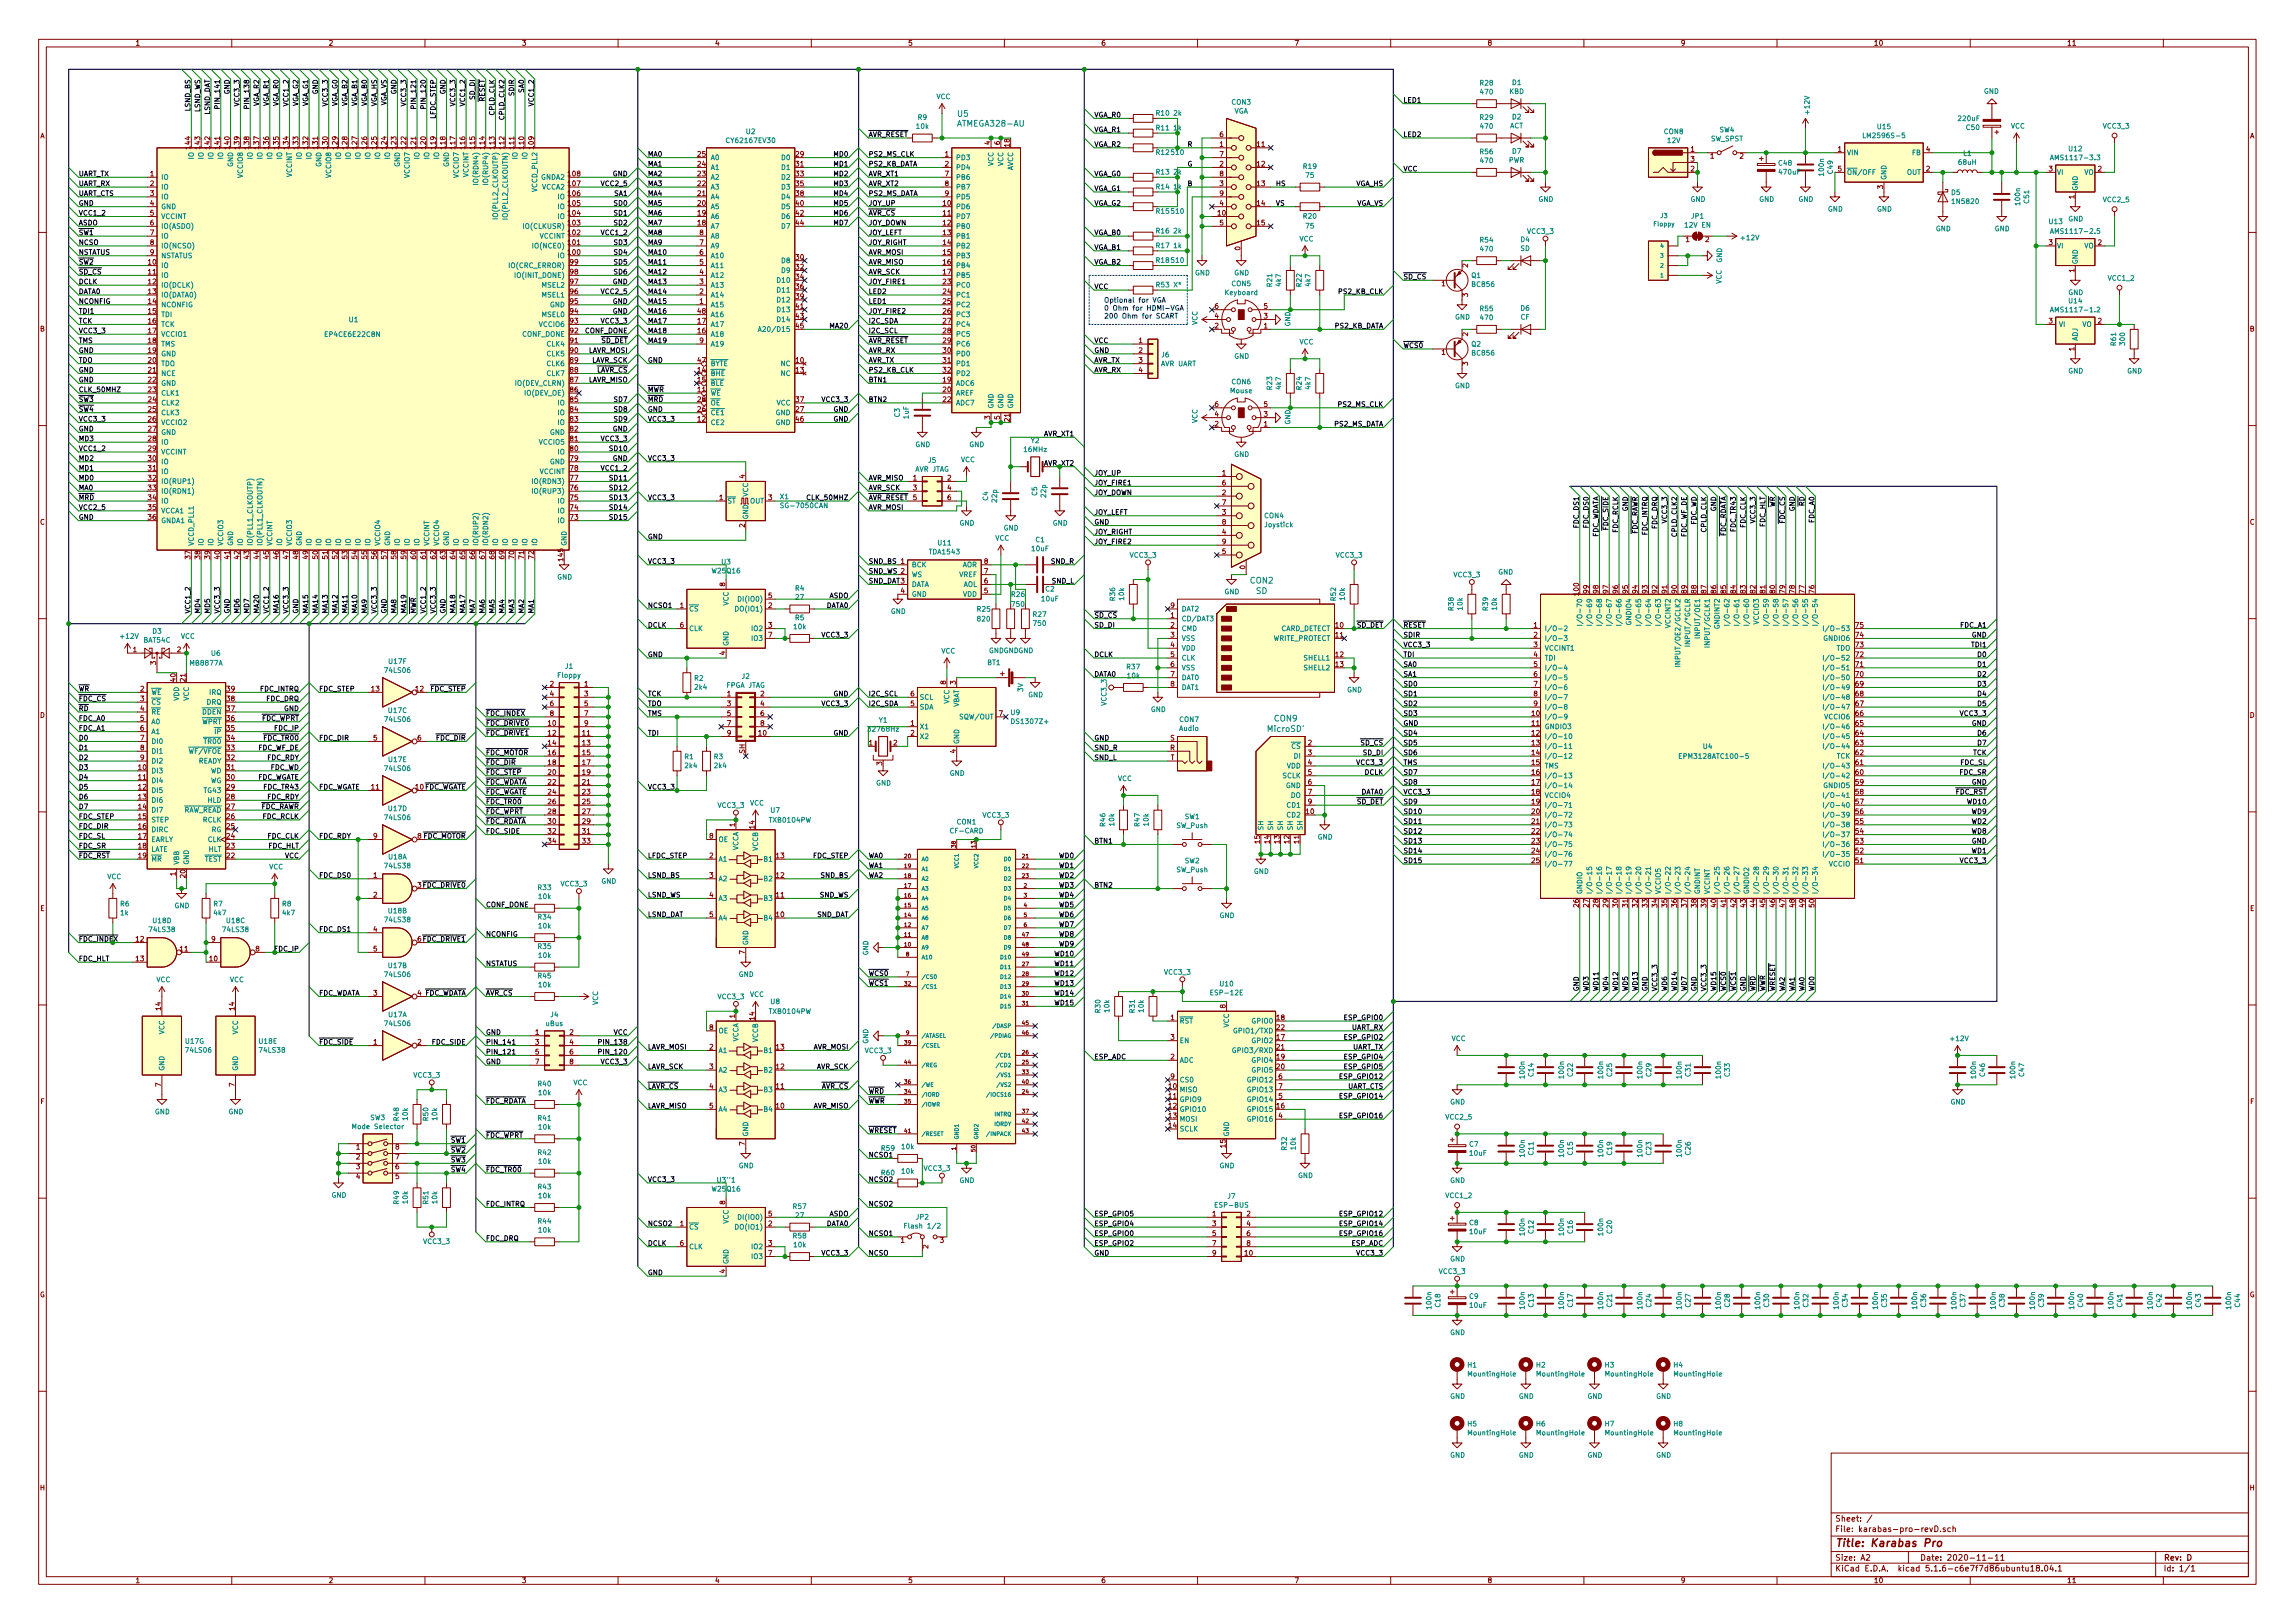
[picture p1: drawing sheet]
<svg xmlns="http://www.w3.org/2000/svg" width="594mm" height="420mm" viewBox="0 0 594 420" stroke-linecap="round" stroke-linejoin="round" font-family="sans-serif">
<defs><g id="words">
<text font-size="2.8" fill="#840000" x="475" y="400.4">Title: Karabas Pro</text>
<g font-size="2.1" fill="#008484">
<text x="247.9" y="30.2">U5</text>
<text x="248.2" y="32.8">ATMEGA328-AU</text>
<text x="323.6" y="151">CON2</text>
<text x="325.1" y="153.7">SD</text>
<text x="328.3" y="189.5">MicroSD'</text>
<text x="329.9" y="186.8">CON9</text>
</g>
<g font-size="2.1" fill="#840000">
<text x="475" y="393.9">Sheet: /</text>
<text x="475" y="396.6">File: karabas-pro-revD.sch</text>
<text x="475" y="406.8">KiCad E.D.A. kicad 5.1.6-c6e7f7d86ubuntu18.04.1</text>
<text x="475" y="404">Size: A2</text>
<text x="497" y="404">Date: 2020-11-11</text>
<text x="560" y="404">Rev: D</text>
<text x="560" y="406.8">Id: 1/1</text>
</g>
<g font-size="1.8" fill="#840000">
<text x="35" y="11.8">1</text>
<text x="85" y="11.8">2</text>
<text x="135" y="11.8">3</text>
<text x="185" y="11.8">4</text>
<text x="235" y="11.8">5</text>
<text x="285" y="11.8">6</text>
<text x="335" y="11.8">7</text>
<text x="385" y="11.8">8</text>
<text x="435" y="11.8">9</text>
<text x="485" y="11.8">10</text>
<text x="535" y="11.8">11</text>
<text x="10.4" y="35.8">A</text>
<text x="315.7" y="35.5">6</text>
<text x="582.4" y="35.8">A</text>
<text x="49.3" y="38.5" transform="rotate(-90 49.3 38.5)">144</text>
<text x="51.8" y="38.5" transform="rotate(-90 51.8 38.5)">143</text>
<text x="54.4" y="38.5" transform="rotate(-90 54.4 38.5)">142</text>
<text x="56.9" y="38.5" transform="rotate(-90 56.9 38.5)">141</text>
<text x="59.4" y="38.5" transform="rotate(-90 59.4 38.5)">140</text>
<text x="62" y="38.5" transform="rotate(-90 62 38.5)">139</text>
<text x="64.5" y="38.5" transform="rotate(-90 64.5 38.5)">138</text>
<text x="67.1" y="38.5" transform="rotate(-90 67.1 38.5)">137</text>
<text x="69.6" y="38.5" transform="rotate(-90 69.6 38.5)">136</text>
<text x="72.1" y="38.5" transform="rotate(-90 72.1 38.5)">135</text>
<text x="74.7" y="38.5" transform="rotate(-90 74.7 38.5)">134</text>
<text x="77.2" y="38.5" transform="rotate(-90 77.2 38.5)">133</text>
<text x="79.8" y="38.5" transform="rotate(-90 79.8 38.5)">132</text>
<text x="82.3" y="38.5" transform="rotate(-90 82.3 38.5)">131</text>
<text x="84.8" y="38.5" transform="rotate(-90 84.8 38.5)">130</text>
<text x="87.4" y="38.5" transform="rotate(-90 87.4 38.5)">129</text>
<text x="89.9" y="38.5" transform="rotate(-90 89.9 38.5)">128</text>
<text x="92.5" y="38.5" transform="rotate(-90 92.5 38.5)">127</text>
<text x="95" y="38.5" transform="rotate(-90 95 38.5)">126</text>
<text x="97.5" y="38.5" transform="rotate(-90 97.5 38.5)">125</text>
<text x="100.1" y="38.5" transform="rotate(-90 100.1 38.5)">124</text>
<text x="102.6" y="38.5" transform="rotate(-90 102.6 38.5)">123</text>
<text x="105.2" y="38.5" transform="rotate(-90 105.2 38.5)">122</text>
<text x="107.7" y="38.5" transform="rotate(-90 107.7 38.5)">121</text>
<text x="110.2" y="38.5" transform="rotate(-90 110.2 38.5)">120</text>
<text x="112.8" y="38.5" transform="rotate(-90 112.8 38.5)">119</text>
<text x="115.3" y="38.5" transform="rotate(-90 115.3 38.5)">118</text>
<text x="117.9" y="38.5" transform="rotate(-90 117.9 38.5)">117</text>
<text x="120.4" y="38.5" transform="rotate(-90 120.4 38.5)">116</text>
<text x="122.9" y="38.5" transform="rotate(-90 122.9 38.5)">115</text>
<text x="125.5" y="38.5" transform="rotate(-90 125.5 38.5)">114</text>
<text x="128" y="38.5" transform="rotate(-90 128 38.5)">113</text>
<text x="130.6" y="38.5" transform="rotate(-90 130.6 38.5)">112</text>
<text x="133.1" y="38.5" transform="rotate(-90 133.1 38.5)">111</text>
<text x="135.6" y="38.5" transform="rotate(-90 135.6 38.5)">110</text>
<text x="138.2" y="38.5" transform="rotate(-90 138.2 38.5)">109</text>
<text x="180.6" y="40.6">25</text>
<text x="206" y="40.6">29</text>
<text x="244.6" y="40.6">1</text>
<text x="256.3" y="37.5" transform="rotate(-90 256.3 37.5)">4</text>
<text x="258.8" y="37.5" transform="rotate(-90 258.8 37.5)">6</text>
<text x="261.4" y="38" transform="rotate(-90 261.4 38)">18</text>
<text x="315.7" y="38">1</text>
<text x="315.7" y="40.6">7</text>
<text x="325.4" y="38">11</text>
<text x="437.7" y="39.3">1</text>
<text x="437.7" y="41.8">3</text>
<text x="442.7" y="41.1">1</text>
<text x="450.4" y="41.1">2</text>
<text x="475.8" y="39.3">1</text>
<text x="498.6" y="39.3">4</text>
<text x="38.9" y="45.6">1</text>
<text x="147.1" y="45.6">108</text>
<text x="180.6" y="45.6">23</text>
<text x="180.6" y="43.1">24</text>
<text x="206" y="43.1">31</text>
<text x="206" y="45.6">33</text>
<text x="244.6" y="43.1">2</text>
<text x="244.6" y="45.6">7</text>
<text x="315.7" y="43.1">2</text>
<text x="315.7" y="45.6">8</text>
<text x="325.4" y="43.1">12</text>
<text x="437.7" y="44.4">2</text>
<text x="475.8" y="44.4">5</text>
<text x="498.6" y="44.4">2</text>
<text x="530.4" y="44.4">3</text>
<text x="543.1" y="44.4">2</text>
<text x="38.9" y="48.2">2</text>
<text x="38.9" y="50.7">3</text>
<text x="38.9" y="53.3">4</text>
<text x="147.1" y="53.3">105</text>
<text x="147.1" y="50.7">106</text>
<text x="147.1" y="48.2">107</text>
<text x="180.6" y="53.3">20</text>
<text x="180.6" y="50.7">21</text>
<text x="180.6" y="48.2">22</text>
<text x="206" y="48.2">35</text>
<text x="206" y="50.7">38</text>
<text x="206" y="53.3">40</text>
<text x="244.1" y="53.3">10</text>
<text x="244.6" y="48.2">8</text>
<text x="244.6" y="50.7">9</text>
<text x="315.7" y="48.2">3</text>
<text x="315.7" y="53.3">4</text>
<text x="315.7" y="50.7">9</text>
<text x="325.4" y="48.2">13</text>
<text x="325.4" y="53.3">14</text>
<text x="487.4" y="48.9" transform="rotate(-90 487.4 48.9)">3</text>
<text x="537" y="51.5" transform="rotate(-90 537 51.5)">1</text>
<text x="38.9" y="55.8">5</text>
<text x="38.9" y="58.3">6</text>
<text x="147.1" y="58.3">103</text>
<text x="147.1" y="55.8">104</text>
<text x="180.6" y="58.3">18</text>
<text x="180.6" y="55.8">19</text>
<text x="206" y="55.8">42</text>
<text x="206" y="58.3">44</text>
<text x="244.1" y="55.8">11</text>
<text x="244.1" y="58.3">12</text>
<text x="315.3" y="55.8">10</text>
<text x="315.7" y="58.3">5</text>
<text x="325.4" y="58.3">15</text>
<text x="38.9" y="60.9">7</text>
<text x="38.9" y="63.4">8</text>
<text x="38.9" y="66">9</text>
<text x="147.1" y="66">100</text>
<text x="147.1" y="63.4">101</text>
<text x="147.1" y="60.9">102</text>
<text x="181.1" y="66">6</text>
<text x="181.1" y="63.4">7</text>
<text x="181.1" y="60.9">8</text>
<text x="244.1" y="60.9">13</text>
<text x="244.1" y="63.4">14</text>
<text x="244.1" y="66">15</text>
<text x="321.1" y="64.8" transform="rotate(-90 321.1 64.8)">0</text>
<text x="436.4" y="62.7">1</text>
<text x="441.5" y="62.7">2</text>
<text x="530.4" y="63.4">3</text>
<text x="543.1" y="63.4">2</text>
<text x="38.4" y="68.5">10</text>
<text x="38.4" y="71">11</text>
<text x="147.6" y="71">98</text>
<text x="147.6" y="68.5">99</text>
<text x="181.1" y="71">4</text>
<text x="181.1" y="68.5">5</text>
<text x="206" y="67.2">30</text>
<text x="206" y="69.8">32</text>
<text x="244.1" y="68.5">16</text>
<text x="244.1" y="71">17</text>
<text x="380" y="69.2" transform="rotate(-90 380 69.2)">2</text>
<text x="537" y="70.5" transform="rotate(-90 537 70.5)">1</text>
<text x="38.4" y="73.6">12</text>
<text x="38.4" y="76.1">13</text>
<text x="147.6" y="76.1">96</text>
<text x="147.6" y="73.6">97</text>
<text x="181.1" y="76.1">2</text>
<text x="181.1" y="73.6">3</text>
<text x="206" y="72.3">34</text>
<text x="206" y="74.8">36</text>
<text x="206" y="77.4">39</text>
<text x="244.1" y="73.6">23</text>
<text x="244.1" y="76.1">24</text>
<text x="373.2" y="74.1">1</text>
<text x="380" y="76.9" transform="rotate(-90 380 76.9)">3</text>
<text x="38.4" y="78.7">14</text>
<text x="38.4" y="81.2">15</text>
<text x="38.4" y="83.7">16</text>
<text x="147.6" y="83.7">93</text>
<text x="147.6" y="81.2">94</text>
<text x="147.6" y="78.7">95</text>
<text x="180.6" y="83.7">17</text>
<text x="180.6" y="81.2">48</text>
<text x="181.1" y="78.7">1</text>
<text x="206" y="79.9">41</text>
<text x="206" y="82.5">43</text>
<text x="244.1" y="78.7">25</text>
<text x="244.1" y="81.2">26</text>
<text x="244.1" y="83.7">27</text>
<text x="314.5" y="82.5">4</text>
<text x="314.5" y="79.9">6</text>
<text x="327.2" y="82.5">3</text>
<text x="327.2" y="79.9">5</text>
<text x="530.4" y="83.7">3</text>
<text x="543.1" y="83.7">2</text>
<text x="10.4" y="85.8">B</text>
<text x="38.4" y="86.3">17</text>
<text x="38.4" y="88.8">18</text>
<text x="147.6" y="88.8">91</text>
<text x="147.6" y="86.3">92</text>
<text x="180.6" y="86.3">16</text>
<text x="181.1" y="88.8">9</text>
<text x="206" y="85">45</text>
<text x="244.1" y="86.3">28</text>
<text x="244.1" y="88.8">29</text>
<text x="294.8" y="88.8">1</text>
<text x="314.5" y="85">2</text>
<text x="327.2" y="85">1</text>
<text x="380" y="87" transform="rotate(-90 380 87)">2</text>
<text x="582.4" y="85.8">B</text>
<text x="38.4" y="91.4">19</text>
<text x="38.4" y="93.9">20</text>
<text x="147.6" y="93.9">89</text>
<text x="147.6" y="91.4">90</text>
<text x="180.6" y="93.9">47</text>
<text x="206" y="93.9">10</text>
<text x="244.1" y="91.4">30</text>
<text x="244.1" y="93.9">31</text>
<text x="294.8" y="91.4">2</text>
<text x="294.8" y="93.9">3</text>
<text x="373.2" y="91.9">1</text>
<text x="380" y="94.6" transform="rotate(-90 380 94.6)">3</text>
<text x="537" y="90.8" transform="rotate(-90 537 90.8)">1</text>
<text x="38.4" y="96.4">21</text>
<text x="38.4" y="99">22</text>
<text x="38.4" y="101.5">23</text>
<text x="147.6" y="101.5">86</text>
<text x="147.6" y="99">87</text>
<text x="147.6" y="96.4">88</text>
<text x="180.6" y="101.5">11</text>
<text x="180.6" y="96.4">14</text>
<text x="180.6" y="99">15</text>
<text x="206" y="96.4">13</text>
<text x="244.1" y="101.5">20</text>
<text x="244.1" y="96.4">32</text>
<text x="244.1" y="99">19</text>
<text x="294.8" y="96.4">4</text>
<text x="38.4" y="104.1">24</text>
<text x="38.4" y="106.6">25</text>
<text x="147.6" y="106.6">84</text>
<text x="147.6" y="104.1">85</text>
<text x="180.6" y="106.6">26</text>
<text x="180.6" y="104.1">28</text>
<text x="206" y="106.6">27</text>
<text x="206" y="104.1">37</text>
<text x="244.1" y="104.1">22</text>
<text x="314.5" y="107.9">4</text>
<text x="314.5" y="105.3">6</text>
<text x="327.2" y="107.9">3</text>
<text x="327.2" y="105.3">5</text>
<text x="38.4" y="109.1">26</text>
<text x="38.4" y="111.7">27</text>
<text x="147.6" y="111.7">82</text>
<text x="147.6" y="109.1">83</text>
<text x="180.6" y="109.1">12</text>
<text x="206" y="109.1">46</text>
<text x="256.3" y="108.6" transform="rotate(-90 256.3 108.6)">3</text>
<text x="258.8" y="108.6" transform="rotate(-90 258.8 108.6)">5</text>
<text x="261.4" y="109.1" transform="rotate(-90 261.4 109.1)">21</text>
<text x="314.5" y="110.4">2</text>
<text x="327.2" y="110.4">1</text>
<text x="38.4" y="114.2">28</text>
<text x="38.4" y="116.8">29</text>
<text x="38.4" y="119.3">30</text>
<text x="147.6" y="119.3">79</text>
<text x="147.6" y="116.8">80</text>
<text x="147.6" y="114.2">81</text>
<text x="38.4" y="121.8">31</text>
<text x="38.4" y="124.4">32</text>
<text x="147.6" y="124.4">77</text>
<text x="147.6" y="121.8">78</text>
<text x="192.8" y="123.8" transform="rotate(-90 192.8 123.8)">4</text>
<text x="236.4" y="124.4">1</text>
<text x="245.3" y="124.4">2</text>
<text x="316.4" y="123.1">1</text>
<text x="316.4" y="125.6">6</text>
<text x="38.4" y="126.9">33</text>
<text x="38.4" y="129.5">34</text>
<text x="38.4" y="132">35</text>
<text x="147.6" y="132">74</text>
<text x="147.6" y="129.5">75</text>
<text x="147.6" y="126.9">76</text>
<text x="186.2" y="129.5">1</text>
<text x="198.9" y="129.5">3</text>
<text x="236.4" y="126.9">3</text>
<text x="245.3" y="126.9">4</text>
<text x="245.3" y="129.5">6</text>
<text x="316.4" y="128.2">2</text>
<text x="316.4" y="130.7">7</text>
<text x="10.4" y="135.8">C</text>
<text x="38.4" y="134.5">36</text>
<text x="147.6" y="134.5">73</text>
<text x="192.8" y="136.5" transform="rotate(-90 192.8 136.5)">2</text>
<text x="316.4" y="133.3">3</text>
<text x="316.4" y="135.8">8</text>
<text x="582.4" y="135.8">C</text>
<text x="316.4" y="138.3">4</text>
<text x="316.4" y="143.4">5</text>
<text x="316.4" y="140.9">9</text>
<text x="49.3" y="144.6" transform="rotate(-90 49.3 144.6)">37</text>
<text x="51.8" y="144.6" transform="rotate(-90 51.8 144.6)">38</text>
<text x="54.4" y="144.6" transform="rotate(-90 54.4 144.6)">39</text>
<text x="56.9" y="144.6" transform="rotate(-90 56.9 144.6)">40</text>
<text x="59.4" y="144.6" transform="rotate(-90 59.4 144.6)">41</text>
<text x="62" y="144.6" transform="rotate(-90 62 144.6)">42</text>
<text x="64.5" y="144.6" transform="rotate(-90 64.5 144.6)">43</text>
<text x="67.1" y="144.6" transform="rotate(-90 67.1 144.6)">44</text>
<text x="69.6" y="144.6" transform="rotate(-90 69.6 144.6)">45</text>
<text x="72.1" y="144.6" transform="rotate(-90 72.1 144.6)">46</text>
<text x="74.7" y="144.6" transform="rotate(-90 74.7 144.6)">47</text>
<text x="77.2" y="144.6" transform="rotate(-90 77.2 144.6)">48</text>
<text x="79.8" y="144.6" transform="rotate(-90 79.8 144.6)">49</text>
<text x="82.3" y="144.6" transform="rotate(-90 82.3 144.6)">50</text>
<text x="84.8" y="144.6" transform="rotate(-90 84.8 144.6)">51</text>
<text x="87.4" y="144.6" transform="rotate(-90 87.4 144.6)">52</text>
<text x="89.9" y="144.6" transform="rotate(-90 89.9 144.6)">53</text>
<text x="92.5" y="144.6" transform="rotate(-90 92.5 144.6)">54</text>
<text x="95" y="144.6" transform="rotate(-90 95 144.6)">55</text>
<text x="97.5" y="144.6" transform="rotate(-90 97.5 144.6)">56</text>
<text x="100.1" y="144.6" transform="rotate(-90 100.1 144.6)">57</text>
<text x="102.6" y="144.6" transform="rotate(-90 102.6 144.6)">58</text>
<text x="105.2" y="144.6" transform="rotate(-90 105.2 144.6)">59</text>
<text x="107.7" y="144.6" transform="rotate(-90 107.7 144.6)">60</text>
<text x="110.2" y="144.6" transform="rotate(-90 110.2 144.6)">61</text>
<text x="112.8" y="144.6" transform="rotate(-90 112.8 144.6)">62</text>
<text x="115.3" y="144.6" transform="rotate(-90 115.3 144.6)">63</text>
<text x="117.9" y="144.6" transform="rotate(-90 117.9 144.6)">64</text>
<text x="120.4" y="144.6" transform="rotate(-90 120.4 144.6)">65</text>
<text x="122.9" y="144.6" transform="rotate(-90 122.9 144.6)">66</text>
<text x="125.5" y="144.6" transform="rotate(-90 125.5 144.6)">67</text>
<text x="128" y="144.6" transform="rotate(-90 128 144.6)">68</text>
<text x="130.6" y="144.6" transform="rotate(-90 130.6 144.6)">69</text>
<text x="133.1" y="144.6" transform="rotate(-90 133.1 144.6)">70</text>
<text x="135.6" y="144.6" transform="rotate(-90 135.6 144.6)">71</text>
<text x="138.2" y="144.6" transform="rotate(-90 138.2 144.6)">72</text>
<text x="145.8" y="145.2" transform="rotate(-90 145.8 145.2)">145</text>
<text x="233.2" y="146">1</text>
<text x="254.8" y="148.5">7</text>
<text x="254.8" y="146">8</text>
<text x="322.3" y="147.3" transform="rotate(-90 322.3 147.3)">0</text>
<text x="187.7" y="151.8" transform="rotate(-90 187.7 151.8)">8</text>
<text x="198.9" y="154.9">5</text>
<text x="233.2" y="153.6">4</text>
<text x="254.8" y="153.6">5</text>
<text x="254.8" y="151">6</text>
<text x="408.7" y="154" transform="rotate(-90 408.7 154)">100</text>
<text x="411.2" y="153.5" transform="rotate(-90 411.2 153.5)">99</text>
<text x="413.8" y="153.5" transform="rotate(-90 413.8 153.5)">98</text>
<text x="416.3" y="153.5" transform="rotate(-90 416.3 153.5)">97</text>
<text x="418.8" y="153.5" transform="rotate(-90 418.8 153.5)">96</text>
<text x="421.4" y="153.5" transform="rotate(-90 421.4 153.5)">95</text>
<text x="423.9" y="153.5" transform="rotate(-90 423.9 153.5)">94</text>
<text x="426.5" y="153.5" transform="rotate(-90 426.5 153.5)">93</text>
<text x="429" y="153.5" transform="rotate(-90 429 153.5)">92</text>
<text x="431.5" y="153.5" transform="rotate(-90 431.5 153.5)">91</text>
<text x="434.1" y="153.5" transform="rotate(-90 434.1 153.5)">90</text>
<text x="436.6" y="153.5" transform="rotate(-90 436.6 153.5)">89</text>
<text x="439.2" y="153.5" transform="rotate(-90 439.2 153.5)">88</text>
<text x="441.7" y="153.5" transform="rotate(-90 441.7 153.5)">87</text>
<text x="444.2" y="153.5" transform="rotate(-90 444.2 153.5)">86</text>
<text x="446.8" y="153.5" transform="rotate(-90 446.8 153.5)">85</text>
<text x="449.3" y="153.5" transform="rotate(-90 449.3 153.5)">84</text>
<text x="451.9" y="153.5" transform="rotate(-90 451.9 153.5)">83</text>
<text x="454.4" y="153.5" transform="rotate(-90 454.4 153.5)">82</text>
<text x="456.9" y="153.5" transform="rotate(-90 456.9 153.5)">81</text>
<text x="459.5" y="153.5" transform="rotate(-90 459.5 153.5)">80</text>
<text x="462" y="153.5" transform="rotate(-90 462 153.5)">79</text>
<text x="464.6" y="153.5" transform="rotate(-90 464.6 153.5)">78</text>
<text x="467.1" y="153.5" transform="rotate(-90 467.1 153.5)">77</text>
<text x="469.6" y="153.5" transform="rotate(-90 469.6 153.5)">76</text>
<text x="176" y="157.4">1</text>
<text x="198.9" y="157.4">2</text>
<text x="262" y="157.1">750</text>
<text x="303" y="159.9">1</text>
<text x="303" y="157.4">9</text>
<text x="176" y="162.5">6</text>
<text x="198.9" y="162.5">3</text>
<text x="198.9" y="165">7</text>
<text x="303" y="162.5">2</text>
<text x="303" y="165">3</text>
<text x="303" y="167.6">4</text>
<text x="345.7" y="162.5">10</text>
<text x="345.7" y="165">11</text>
<text x="397" y="162.5">1</text>
<text x="397" y="165">2</text>
<text x="397" y="167.6">3</text>
<text x="480.4" y="167.6">73</text>
<text x="480.4" y="165">74</text>
<text x="480.4" y="162.5">75</text>
<text x="34.4" y="168.8">1</text>
<text x="40.4" y="172.1" transform="rotate(-90 40.4 172.1)">3</text>
<text x="45.9" y="168.8">2</text>
<text x="187.7" y="169.6" transform="rotate(-90 187.7 169.6)">4</text>
<text x="303" y="170.1">5</text>
<text x="303" y="172.6">6</text>
<text x="345.7" y="170.1">12</text>
<text x="345.7" y="172.6">13</text>
<text x="397" y="170.1">4</text>
<text x="397" y="172.6">5</text>
<text x="480.4" y="172.6">71</text>
<text x="480.4" y="170.1">72</text>
<text x="36.3" y="179">2</text>
<text x="45.5" y="176.4" transform="rotate(-90 45.5 176.4)">40</text>
<text x="48" y="176.4" transform="rotate(-90 48 176.4)">21</text>
<text x="58.7" y="179">39</text>
<text x="96.2" y="179">13</text>
<text x="107.6" y="179">12</text>
<text x="142.4" y="177.7">2</text>
<text x="151.3" y="177.7">1</text>
<text x="244.9" y="177.2" transform="rotate(-90 244.9 177.2)">8</text>
<text x="247.4" y="177.2" transform="rotate(-90 247.4 177.2)">3</text>
<text x="303" y="175.2">7</text>
<text x="303" y="177.7">8</text>
<text x="397" y="175.2">6</text>
<text x="397" y="177.7">7</text>
<text x="480.4" y="177.7">69</text>
<text x="480.4" y="175.2">70</text>
<text x="10.4" y="185.8">D</text>
<text x="36.3" y="181.5">3</text>
<text x="36.3" y="184.1">4</text>
<text x="58.7" y="184.1">37</text>
<text x="58.7" y="181.5">38</text>
<text x="142.4" y="180.3">4</text>
<text x="142.4" y="182.8">6</text>
<text x="142.4" y="185.3">8</text>
<text x="151.3" y="180.3">3</text>
<text x="151.3" y="182.8">5</text>
<text x="151.3" y="185.3">7</text>
<text x="188.2" y="180.3">1</text>
<text x="188.2" y="182.8">3</text>
<text x="188.2" y="185.3">5</text>
<text x="196.9" y="180.3">2</text>
<text x="196.9" y="182.8">4</text>
<text x="196.9" y="185.3">6</text>
<text x="235.7" y="182.8">5</text>
<text x="235.7" y="180.3">6</text>
<text x="258.6" y="185.3">7</text>
<text x="396.5" y="185.3">10</text>
<text x="397" y="180.3">8</text>
<text x="397" y="182.8">9</text>
<text x="480.4" y="185.3">66</text>
<text x="480.4" y="182.8">67</text>
<text x="480.4" y="180.3">68</text>
<text x="582.4" y="185.8">D</text>
<text x="36.3" y="186.6">5</text>
<text x="36.3" y="189.1">6</text>
<text x="36.3" y="191.7">7</text>
<text x="58.7" y="191.7">34</text>
<text x="58.7" y="189.1">35</text>
<text x="58.7" y="186.6">36</text>
<text x="96.7" y="191.7">5</text>
<text x="108.1" y="191.7">6</text>
<text x="141.9" y="187.9">10</text>
<text x="141.9" y="190.4">12</text>
<text x="150.8" y="190.4">11</text>
<text x="151.3" y="187.9">9</text>
<text x="188.2" y="187.9">7</text>
<text x="188.2" y="190.4">9</text>
<text x="196.4" y="190.4">10</text>
<text x="196.9" y="187.9">8</text>
<text x="235.7" y="187.9">1</text>
<text x="235.7" y="190.4">2</text>
<text x="302.9" y="191.7">S</text>
<text x="396.5" y="187.9">11</text>
<text x="396.5" y="190.4">12</text>
<text x="480.4" y="190.4">64</text>
<text x="480.4" y="187.9">65</text>
<text x="36.3" y="194.2">8</text>
<text x="36.3" y="196.8">9</text>
<text x="58.7" y="196.8">32</text>
<text x="58.7" y="194.2">33</text>
<text x="141.9" y="193">14</text>
<text x="141.9" y="195.5">16</text>
<text x="150.8" y="193">13</text>
<text x="150.8" y="195.5">15</text>
<text x="192.8" y="195.1" transform="rotate(-90 192.8 195.1)">SH</text>
<text x="224.9" y="193">1</text>
<text x="231.3" y="193">2</text>
<text x="247.4" y="195" transform="rotate(-90 247.4 195)">4</text>
<text x="302.9" y="194.2">R</text>
<text x="303" y="196.8">T</text>
<text x="338.6" y="193">2</text>
<text x="338.6" y="195.5">3</text>
<text x="396.5" y="193">13</text>
<text x="396.5" y="195.5">14</text>
<text x="480.4" y="195.5">62</text>
<text x="480.4" y="193">63</text>
<text x="35.9" y="199.3">10</text>
<text x="35.9" y="201.8">11</text>
<text x="58.7" y="201.8">30</text>
<text x="58.7" y="199.3">31</text>
<text x="141.9" y="198">18</text>
<text x="141.9" y="200.6">20</text>
<text x="141.9" y="203.1">22</text>
<text x="150.8" y="198">17</text>
<text x="150.8" y="200.6">19</text>
<text x="150.8" y="203.1">21</text>
<text x="228.3" y="198.1" transform="rotate(-90 228.3 198.1)">3</text>
<text x="338.6" y="198">4</text>
<text x="338.6" y="200.6">5</text>
<text x="338.6" y="203.1">6</text>
<text x="396.5" y="198">15</text>
<text x="396.5" y="200.6">16</text>
<text x="396.5" y="203.1">17</text>
<text x="480.4" y="203.1">59</text>
<text x="480.4" y="200.6">60</text>
<text x="480.4" y="198">61</text>
<text x="35.9" y="204.4">12</text>
<text x="35.9" y="206.9">13</text>
<text x="35.9" y="209.5">14</text>
<text x="58.7" y="209.5">27</text>
<text x="58.7" y="206.9">28</text>
<text x="58.7" y="204.4">29</text>
<text x="96.2" y="204.4">11</text>
<text x="141.9" y="205.7">24</text>
<text x="141.9" y="208.2">26</text>
<text x="150.8" y="205.7">23</text>
<text x="150.8" y="208.2">25</text>
<text x="338.6" y="205.7">7</text>
<text x="338.6" y="208.2">9</text>
<text x="396.5" y="205.7">18</text>
<text x="396.5" y="208.2">19</text>
<text x="480.4" y="208.2">57</text>
<text x="480.4" y="205.7">58</text>
<text x="35.9" y="212">15</text>
<text x="35.9" y="214.5">16</text>
<text x="58.7" y="214.5">25</text>
<text x="58.7" y="212">26</text>
<text x="141.9" y="210.7">28</text>
<text x="141.9" y="213.3">30</text>
<text x="141.9" y="215.8">32</text>
<text x="150.8" y="210.7">27</text>
<text x="150.8" y="213.3">29</text>
<text x="150.8" y="215.8">31</text>
<text x="190.2" y="214" transform="rotate(-90 190.2 214)">1</text>
<text x="195.3" y="214.5" transform="rotate(-90 195.3 214.5)">14</text>
<text x="338.1" y="210.7">10</text>
<text x="396.5" y="210.7">20</text>
<text x="396.5" y="213.3">21</text>
<text x="396.5" y="215.8">22</text>
<text x="480.4" y="215.8">54</text>
<text x="480.4" y="213.3">55</text>
<text x="480.4" y="210.7">56</text>
<text x="35.9" y="217.1">17</text>
<text x="35.9" y="219.6">18</text>
<text x="58.7" y="219.6">23</text>
<text x="58.7" y="217.1">24</text>
<text x="96.7" y="217.1">9</text>
<text x="141.9" y="218.4">34</text>
<text x="150.8" y="218.4">33</text>
<text x="183.7" y="217.1">8</text>
<text x="326.1" y="218.3" transform="rotate(-90 326.1 218.3)">15</text>
<text x="328.7" y="218.3" transform="rotate(-90 328.7 218.3)">14</text>
<text x="331.2" y="218.3" transform="rotate(-90 331.2 218.3)">13</text>
<text x="333.8" y="218.3" transform="rotate(-90 333.8 218.3)">12</text>
<text x="336.3" y="218.3" transform="rotate(-90 336.3 218.3)">11</text>
<text x="396.5" y="218.4">23</text>
<text x="396.5" y="220.9">24</text>
<text x="480.4" y="220.9">52</text>
<text x="480.4" y="218.4">53</text>
<text x="35.9" y="222.2">19</text>
<text x="45.5" y="226.7" transform="rotate(-90 45.5 226.7)">1</text>
<text x="48" y="227.2" transform="rotate(-90 48 227.2)">20</text>
<text x="58.7" y="222.2">22</text>
<text x="96.7" y="227.2">1</text>
<text x="183.7" y="222.2">2</text>
<text x="183.7" y="227.2">3</text>
<text x="201" y="227.2">12</text>
<text x="201" y="222.2">13</text>
<text x="396.5" y="223.4">25</text>
<text x="480.4" y="223.4">51</text>
<text x="96.7" y="232.3">2</text>
<text x="183.7" y="232.3">4</text>
<text x="201" y="232.3">11</text>
<text x="10.4" y="235.8">E</text>
<text x="183.7" y="237.4">5</text>
<text x="201" y="237.4">10</text>
<text x="408.7" y="234.8" transform="rotate(-90 408.7 234.8)">26</text>
<text x="411.2" y="234.8" transform="rotate(-90 411.2 234.8)">27</text>
<text x="413.8" y="234.8" transform="rotate(-90 413.8 234.8)">28</text>
<text x="416.3" y="234.8" transform="rotate(-90 416.3 234.8)">29</text>
<text x="418.8" y="234.8" transform="rotate(-90 418.8 234.8)">30</text>
<text x="421.4" y="234.8" transform="rotate(-90 421.4 234.8)">31</text>
<text x="423.9" y="234.8" transform="rotate(-90 423.9 234.8)">32</text>
<text x="426.5" y="234.8" transform="rotate(-90 426.5 234.8)">33</text>
<text x="429" y="234.8" transform="rotate(-90 429 234.8)">34</text>
<text x="431.5" y="234.8" transform="rotate(-90 431.5 234.8)">35</text>
<text x="434.1" y="234.8" transform="rotate(-90 434.1 234.8)">36</text>
<text x="436.6" y="234.8" transform="rotate(-90 436.6 234.8)">37</text>
<text x="439.2" y="234.8" transform="rotate(-90 439.2 234.8)">38</text>
<text x="441.7" y="234.8" transform="rotate(-90 441.7 234.8)">39</text>
<text x="444.2" y="234.8" transform="rotate(-90 444.2 234.8)">40</text>
<text x="446.8" y="234.8" transform="rotate(-90 446.8 234.8)">41</text>
<text x="449.3" y="234.8" transform="rotate(-90 449.3 234.8)">42</text>
<text x="451.9" y="234.8" transform="rotate(-90 451.9 234.8)">43</text>
<text x="454.4" y="234.8" transform="rotate(-90 454.4 234.8)">44</text>
<text x="456.9" y="234.8" transform="rotate(-90 456.9 234.8)">45</text>
<text x="459.5" y="234.8" transform="rotate(-90 459.5 234.8)">46</text>
<text x="462" y="234.8" transform="rotate(-90 462 234.8)">47</text>
<text x="464.6" y="234.8" transform="rotate(-90 464.6 234.8)">48</text>
<text x="467.1" y="234.8" transform="rotate(-90 467.1 234.8)">49</text>
<text x="469.6" y="234.8" transform="rotate(-90 469.6 234.8)">50</text>
<text x="582.4" y="235.8">E</text>
<text x="35.2" y="243.8">12</text>
<text x="54.8" y="243.8">9</text>
<text x="96.7" y="241.2">4</text>
<text x="35.2" y="248.8">13</text>
<text x="46.7" y="246.3">11</text>
<text x="54.3" y="248.8">10</text>
<text x="66.2" y="246.3">8</text>
<text x="96.7" y="246.3">5</text>
<text x="192.8" y="247" transform="rotate(-90 192.8 247)">7</text>
<text x="96.7" y="257.7">3</text>
<text x="41.7" y="261.5" transform="rotate(-90 41.7 261.5)">14</text>
<text x="60.7" y="261.5" transform="rotate(-90 60.7 261.5)">14</text>
<text x="190.2" y="263.5" transform="rotate(-90 190.2 263.5)">1</text>
<text x="317.2" y="261" transform="rotate(-90 317.2 261)">8</text>
<text x="138.6" y="267.9">1</text>
<text x="147.5" y="267.9">2</text>
<text x="183.7" y="266.6">8</text>
<text x="195.3" y="264" transform="rotate(-90 195.3 264)">14</text>
<text x="303" y="264.1">1</text>
<text x="303" y="269.2">3</text>
<text x="330.5" y="269.2">17</text>
<text x="330.5" y="264.1">18</text>
<text x="330.5" y="266.6">22</text>
<text x="96.7" y="270.4">1</text>
<text x="108.1" y="270.4">2</text>
<text x="138.6" y="270.4">3</text>
<text x="138.6" y="273">5</text>
<text x="138.6" y="275.5">7</text>
<text x="147.5" y="270.4">4</text>
<text x="147.5" y="273">6</text>
<text x="147.5" y="275.5">8</text>
<text x="183.7" y="271.7">2</text>
<text x="201" y="271.7">13</text>
<text x="303" y="274.2">2</text>
<text x="330.5" y="274.2">19</text>
<text x="330.5" y="271.7">21</text>
<text x="41.7" y="281.3" transform="rotate(-90 41.7 281.3)">7</text>
<text x="60.7" y="281.3" transform="rotate(-90 60.7 281.3)">7</text>
<text x="183.7" y="276.8">3</text>
<text x="183.7" y="281.9">4</text>
<text x="201" y="281.9">11</text>
<text x="201" y="276.8">12</text>
<text x="302.6" y="281.9">10</text>
<text x="303" y="279.3">9</text>
<text x="330.5" y="276.8">20</text>
<text x="331" y="279.3">6</text>
<text x="331" y="281.9">7</text>
<text x="10.5" y="285.8">F</text>
<text x="183.7" y="286.9">5</text>
<text x="201" y="286.9">10</text>
<text x="302.6" y="284.4">11</text>
<text x="302.6" y="286.9">12</text>
<text x="330.5" y="286.9">16</text>
<text x="331" y="284.4">5</text>
<text x="582.5" y="285.8">F</text>
<text x="302.6" y="289.5">13</text>
<text x="302.6" y="292">14</text>
<text x="331" y="289.5">4</text>
<text x="92.2" y="297.6">1</text>
<text x="102.4" y="297.6">8</text>
<text x="192.8" y="296.6" transform="rotate(-90 192.8 296.6)">7</text>
<text x="317.2" y="297" transform="rotate(-90 317.2 297)">15</text>
<text x="92.2" y="300.1">2</text>
<text x="92.2" y="302.7">3</text>
<text x="92.2" y="305.2">4</text>
<text x="102.4" y="305.2">5</text>
<text x="102.4" y="302.7">6</text>
<text x="102.4" y="300.1">7</text>
<text x="187.7" y="311.8" transform="rotate(-90 187.7 311.8)">8</text>
<text x="176" y="317.4">1</text>
<text x="198.9" y="317.4">2</text>
<text x="198.9" y="314.9">5</text>
<text x="313.8" y="314.9">1</text>
<text x="313.8" y="317.4">3</text>
<text x="322.7" y="314.9">2</text>
<text x="322.7" y="317.4">4</text>
<text x="176" y="322.5">6</text>
<text x="198.9" y="322.5">3</text>
<text x="233.2" y="321.7">1</text>
<text x="240.3" y="323.2" transform="rotate(-90 240.3 323.2)">2</text>
<text x="243.4" y="321.7">3</text>
<text x="313.8" y="320">5</text>
<text x="313.8" y="322.5">7</text>
<text x="322.7" y="320">6</text>
<text x="322.7" y="322.5">8</text>
<text x="187.7" y="329.6" transform="rotate(-90 187.7 329.6)">4</text>
<text x="198.9" y="325">7</text>
<text x="313.8" y="325">9</text>
<text x="322.2" y="325">10</text>
<text x="10.3" y="335.8">G</text>
<text x="582.3" y="335.8">G</text>
<text x="10.4" y="385.8">H</text>
<text x="582.4" y="385.8">H</text>
<text x="35" y="409.8">1</text>
<text x="85" y="409.8">2</text>
<text x="135" y="409.8">3</text>
<text x="185" y="409.8">4</text>
<text x="235" y="409.8">5</text>
<text x="285" y="409.8">6</text>
<text x="335" y="409.8">7</text>
<text x="385" y="409.8">8</text>
<text x="435" y="409.8">9</text>
<text x="485" y="409.8">10</text>
<text x="535" y="409.8">11</text>
</g>
<g font-size="1.8">
<text x="135.6" y="23.9" transform="rotate(-90 135.6 23.9)">SA0</text>
<text x="49.3" y="28.7" transform="rotate(-90 49.3 28.7)">LSND_BS</text>
<text x="51.8" y="29.1" transform="rotate(-90 51.8 29.1)">LSND_WS</text>
<text x="54.4" y="29.9" transform="rotate(-90 54.4 29.9)">LSND_DAT</text>
<text x="56.9" y="27.4" transform="rotate(-90 56.9 27.4)">PIN_141</text>
<text x="59.4" y="24.4" transform="rotate(-90 59.4 24.4)">GND</text>
<text x="62" y="27.2" transform="rotate(-90 62 27.2)">VCC3_3</text>
<text x="64.5" y="27.4" transform="rotate(-90 64.5 27.4)">PIN_138</text>
<text x="67.1" y="27.6" transform="rotate(-90 67.1 27.6)">VGA_R2</text>
<text x="69.6" y="27.6" transform="rotate(-90 69.6 27.6)">VGA_R1</text>
<text x="72.1" y="27.6" transform="rotate(-90 72.1 27.6)">VGA_R0</text>
<text x="74.7" y="27.2" transform="rotate(-90 74.7 27.2)">VCC1_2</text>
<text x="77.2" y="27.7" transform="rotate(-90 77.2 27.7)">VGA_G2</text>
<text x="79.8" y="27.7" transform="rotate(-90 79.8 27.7)">VGA_G1</text>
<text x="82.3" y="24.4" transform="rotate(-90 82.3 24.4)">GND</text>
<text x="84.8" y="27.2" transform="rotate(-90 84.8 27.2)">VCC3_3</text>
<text x="87.4" y="27.7" transform="rotate(-90 87.4 27.7)">VGA_G0</text>
<text x="89.9" y="27.6" transform="rotate(-90 89.9 27.6)">VGA_B2</text>
<text x="92.5" y="27.6" transform="rotate(-90 92.5 27.6)">VGA_B1</text>
<text x="95" y="27.6" transform="rotate(-90 95 27.6)">VGA_B0</text>
<text x="97.5" y="27.8" transform="rotate(-90 97.5 27.8)">VGA_HS</text>
<text x="100.1" y="27.7" transform="rotate(-90 100.1 27.7)">VGA_VS</text>
<text x="102.6" y="24.4" transform="rotate(-90 102.6 24.4)">GND</text>
<text x="105.2" y="27.2" transform="rotate(-90 105.2 27.2)">VCC3_3</text>
<text x="107.7" y="27.4" transform="rotate(-90 107.7 27.4)">PIN_121</text>
<text x="110.2" y="27.4" transform="rotate(-90 110.2 27.4)">PIN_120</text>
<text x="115.3" y="24.4" transform="rotate(-90 115.3 24.4)">GND</text>
<text x="117.9" y="27.2" transform="rotate(-90 117.9 27.2)">VCC3_3</text>
<text x="120.4" y="27.2" transform="rotate(-90 120.4 27.2)">VCC1_2</text>
<text x="122.9" y="25.7" transform="rotate(-90 122.9 25.7)">SD_DI</text>
<text x="125.5" y="26.4" transform="rotate(-90 125.5 26.4)">RESET</text>
<text x="128" y="29.9" transform="rotate(-90 128 29.9)">CPLD_CLK</text>
<text x="133.1" y="24.7" transform="rotate(-90 133.1 24.7)">SDIR</text>
<text x="138.2" y="27.2" transform="rotate(-90 138.2 27.2)">VCC1_2</text>
<text x="363.2" y="26.6">LED1</text>
<text x="112.8" y="30.8" transform="rotate(-90 112.8 30.8)">LFDC_STEP</text>
<text x="130.6" y="30.9" transform="rotate(-90 130.6 30.9)">CPLD_CLK2</text>
<text x="224.8" y="35.5">AVR_RESET</text>
<text x="283.2" y="30.4">VGA_R0</text>
<text x="283.2" y="34.2">VGA_R1</text>
<text x="363.2" y="35.5">LED2</text>
<text x="167.6" y="40.6">MA0</text>
<text x="216" y="40.6">MD0</text>
<text x="224.8" y="40.6">PS2_MS_CLK</text>
<text x="283.2" y="38">VGA_R2</text>
<text x="307.3" y="38">R</text>
<text x="20.3" y="45.6">UART_TX</text>
<text x="158.6" y="45.6">GND</text>
<text x="167.6" y="43.1">MA1</text>
<text x="167.6" y="45.6">MA2</text>
<text x="216" y="45.6">MD2</text>
<text x="216" y="43.1">MD1</text>
<text x="224.8" y="43.1">PS2_KB_DATA</text>
<text x="224.8" y="45.6">AVR_XT1</text>
<text x="283.2" y="45.6">VGA_G0</text>
<text x="307.3" y="43.1">G</text>
<text x="363.2" y="44.4">VCC</text>
<text x="20.3" y="53.3">GND</text>
<text x="20.3" y="48.2">UART_RX</text>
<text x="20.3" y="50.7">UART_CTS</text>
<text x="155.9" y="48.2">VCC2_5</text>
<text x="159.1" y="53.3">SD0</text>
<text x="159.1" y="50.7">SA1</text>
<text x="167.6" y="48.2">MA3</text>
<text x="167.6" y="50.7">MA4</text>
<text x="167.6" y="53.3">MA5</text>
<text x="216" y="53.3">MD5</text>
<text x="216" y="50.7">MD4</text>
<text x="216" y="48.2">MD3</text>
<text x="224.8" y="53.3">JOY_UP</text>
<text x="224.8" y="50.7">PS2_MS_DATA</text>
<text x="224.8" y="48.2">AVR_XT2</text>
<text x="283.2" y="49.4">VGA_G1</text>
<text x="283.2" y="53.3">VGA_G2</text>
<text x="307.3" y="48.2">B</text>
<text x="330.2" y="48.2">HS</text>
<text x="330.2" y="53.3">VS</text>
<text x="350.9" y="48.2">VGA_HS</text>
<text x="351" y="53.3">VGA_VS</text>
<text x="20.3" y="58.3">ASDO</text>
<text x="20.3" y="55.8">VCC1_2</text>
<text x="159.1" y="58.3">SD2</text>
<text x="159.1" y="55.8">SD1</text>
<text x="167.6" y="55.8">MA6</text>
<text x="167.6" y="58.3">MA7</text>
<text x="216" y="55.8">MD6</text>
<text x="216" y="58.3">MD7</text>
<text x="224.8" y="58.3">JOY_DOWN</text>
<text x="224.8" y="55.8">AVR_CS</text>
<text x="20.3" y="66">NSTATUS</text>
<text x="20.3" y="63.4">NCSO</text>
<text x="20.3" y="60.9">SW1</text>
<text x="155.9" y="60.9">VCC1_2</text>
<text x="159.1" y="66">SD4</text>
<text x="159.1" y="63.4">SD3</text>
<text x="167.6" y="63.4">MA9</text>
<text x="167.6" y="66">MA10</text>
<text x="167.6" y="60.9">MA8</text>
<text x="224.8" y="63.4">JOY_RIGHT</text>
<text x="224.8" y="60.9">JOY_LEFT</text>
<text x="224.8" y="66">AVR_MOSI</text>
<text x="283.2" y="60.9">VGA_B0</text>
<text x="283.2" y="64.7">VGA_B1</text>
<text x="20.3" y="68.5">SW2</text>
<text x="20.3" y="71">SD_CS</text>
<text x="159.1" y="71">SD6</text>
<text x="159.1" y="68.5">SD5</text>
<text x="167.6" y="71">MA12</text>
<text x="167.6" y="68.5">MA11</text>
<text x="224.8" y="71">AVR_SCK</text>
<text x="224.8" y="68.5">AVR_MISO</text>
<text x="283.2" y="68.5">VGA_B2</text>
<text x="20.3" y="73.6">DCLK</text>
<text x="20.3" y="76.1">DATA0</text>
<text x="155.9" y="76.1">VCC2_5</text>
<text x="158.6" y="73.6">GND</text>
<text x="167.6" y="76.1">MA14</text>
<text x="167.6" y="73.6">MA13</text>
<text x="224.8" y="73.6">JOY_FIRE1</text>
<text x="224.8" y="76.1">LED2</text>
<text x="283.2" y="74.8">VCC</text>
<text x="346.6" y="76.1">PS2_KB_CLK</text>
<text x="363.2" y="72.3">SD_CS</text>
<text x="20.3" y="78.7">NCONFIG</text>
<text x="20.3" y="81.2">TDI1</text>
<text x="20.3" y="83.7">TCK</text>
<text x="155.9" y="83.7">VCC3_3</text>
<text x="158.6" y="78.7">GND</text>
<text x="158.6" y="81.2">GND</text>
<text x="167.6" y="83.7">MA17</text>
<text x="167.6" y="81.2">MA16</text>
<text x="167.6" y="78.7">MA15</text>
<text x="224.8" y="81.2">JOY_FIRE2</text>
<text x="224.8" y="78.7">LED1</text>
<text x="224.8" y="83.7">I2C_SDA</text>
<text x="20.3" y="88.8">TMS</text>
<text x="20.3" y="86.3">VCC3_3</text>
<text x="151.5" y="86.3">CONF_DONE</text>
<text x="155.6" y="88.8">SD_DET</text>
<text x="167.6" y="88.8">MA19</text>
<text x="167.6" y="86.3">MA18</text>
<text x="215" y="85">MA20</text>
<text x="224.8" y="88.8">AVR_RESET</text>
<text x="224.8" y="86.3">I2C_SCL</text>
<text x="283.2" y="88.8">VCC</text>
<text x="345.4" y="85">PS2_KB_DATA</text>
<text x="20.3" y="91.4">GND</text>
<text x="20.3" y="93.9">TDO</text>
<text x="152.2" y="91.4">LAVR_MOSI</text>
<text x="153" y="93.9">LAVR_SCK</text>
<text x="167.6" y="93.9">GND</text>
<text x="224.8" y="91.4">AVR_RX</text>
<text x="224.8" y="93.9">AVR_TX</text>
<text x="283.2" y="91.4">GND</text>
<text x="283.2" y="93.9">AVR_TX</text>
<text x="363.2" y="90.1">WCS0</text>
<text x="20.3" y="101.5">CLK_50MHZ</text>
<text x="20.3" y="99">GND</text>
<text x="20.3" y="96.4">GND</text>
<text x="152.2" y="99">LAVR_MISO</text>
<text x="154.3" y="96.4">LAVR_CS</text>
<text x="167.6" y="101.5">MWR</text>
<text x="224.8" y="99">BTN1</text>
<text x="224.8" y="96.4">PS2_KB_CLK</text>
<text x="283.2" y="96.4">AVR_RX</text>
<text x="20.3" y="106.6">SW4</text>
<text x="20.3" y="104.1">SW3</text>
<text x="159.1" y="106.6">SD8</text>
<text x="159.1" y="104.1">SD7</text>
<text x="167.6" y="106.6">GND</text>
<text x="167.6" y="104.1">MRD</text>
<text x="213" y="104.1">VCC3_3</text>
<text x="215.8" y="106.6">GND</text>
<text x="224.8" y="104.1">BTN2</text>
<text x="346.5" y="105.3">PS2_MS_CLK</text>
<text x="20.3" y="111.7">GND</text>
<text x="20.3" y="109.1">VCC3_3</text>
<text x="158.6" y="111.7">GND</text>
<text x="159.1" y="109.1">SD9</text>
<text x="167.6" y="109.1">VCC3_3</text>
<text x="215.8" y="109.1">GND</text>
<text x="270.2" y="112.9">AVR_XT1</text>
<text x="345.3" y="110.4">PS2_MS_DATA</text>
<text x="20.3" y="116.8">VCC1_2</text>
<text x="20.3" y="114.2">MD3</text>
<text x="20.3" y="119.3">MD2</text>
<text x="155.9" y="114.2">VCC3_3</text>
<text x="158.1" y="116.8">SD10</text>
<text x="158.6" y="119.3">GND</text>
<text x="167.6" y="119.3">VCC3_3</text>
<text x="20.3" y="121.8">MD1</text>
<text x="20.3" y="124.4">MD0</text>
<text x="155.9" y="121.8">VCC1_2</text>
<text x="158.1" y="124.4">SD11</text>
<text x="224.8" y="124.4">AVR_MISO</text>
<text x="283.2" y="123.1">JOY_UP</text>
<text x="283.2" y="125.6">JOY_FIRE1</text>
<text x="20.3" y="132">VCC2_5</text>
<text x="20.3" y="129.5">MRD</text>
<text x="20.3" y="126.9">MA0</text>
<text x="158.1" y="132">SD14</text>
<text x="158.1" y="129.5">SD13</text>
<text x="158.1" y="126.9">SD12</text>
<text x="167.6" y="129.5">VCC3_3</text>
<text x="209.3" y="129.5">CLK_50MHZ</text>
<text x="224.8" y="126.9">AVR_SCK</text>
<text x="224.8" y="129.5">AVR_RESET 5</text>
<text x="224.8" y="132">AVR_MOSI</text>
<text x="283.2" y="128.2">JOY_DOWN</text>
<text x="459.5" y="131.4" transform="rotate(-90 459.5 131.4)">WR</text>
<text x="467.1" y="131" transform="rotate(-90 467.1 131)">RD</text>
<text x="20.3" y="134.5">GND</text>
<text x="158.1" y="134.5">SD15</text>
<text x="283.2" y="133.3">JOY_LEFT</text>
<text x="283.2" y="135.8">GND</text>
<text x="408.7" y="136.5" transform="rotate(-90 408.7 136.5)">FDC_DS1</text>
<text x="411.2" y="136.5" transform="rotate(-90 411.2 136.5)">FDC_DS0</text>
<text x="416.3" y="137.2" transform="rotate(-90 416.3 137.2)">FDC_SIDE</text>
<text x="418.8" y="138" transform="rotate(-90 418.8 138)">FDC_RCLK</text>
<text x="421.4" y="132.4" transform="rotate(-90 421.4 132.4)">GND</text>
<text x="429" y="137" transform="rotate(-90 429 137)">FDC_DRQ</text>
<text x="431.5" y="135.1" transform="rotate(-90 431.5 135.1)">VCC3_3</text>
<text x="439.2" y="136" transform="rotate(-90 439.2 136)">FDC_WD</text>
<text x="441.7" y="137.9" transform="rotate(-90 441.7 137.9)">CPLD_CLK</text>
<text x="444.2" y="132.4" transform="rotate(-90 444.2 132.4)">GND</text>
<text x="449.3" y="137.4" transform="rotate(-90 449.3 137.4)">FDC_TR43</text>
<text x="451.9" y="136.7" transform="rotate(-90 451.9 136.7)">FDC_CLK</text>
<text x="454.4" y="135.1" transform="rotate(-90 454.4 135.1)">VCC3_3</text>
<text x="456.9" y="136.5" transform="rotate(-90 456.9 136.5)">FDC_HLT</text>
<text x="462" y="135.5" transform="rotate(-90 462 135.5)">FDC_CS</text>
<text x="464.6" y="132.4" transform="rotate(-90 464.6 132.4)">GND</text>
<text x="469.6" y="135.3" transform="rotate(-90 469.6 135.3)">FDC_A0</text>
<text x="167.6" y="139.6">GND</text>
<text x="283.2" y="138.3">JOY_RIGHT</text>
<text x="283.2" y="140.9">JOY_FIRE2</text>
<text x="413.8" y="139.6" transform="rotate(-90 413.8 139.6)">FDC_WDATA</text>
<text x="423.9" y="138.5" transform="rotate(-90 423.9 138.5)">FDC_RAWR</text>
<text x="426.5" y="138.5" transform="rotate(-90 426.5 138.5)">FDC_INTRQ</text>
<text x="434.1" y="138.9" transform="rotate(-90 434.1 138.9)">CPLD_CLK2</text>
<text x="436.6" y="139.3" transform="rotate(-90 436.6 139.3)">FDC_WF_DE</text>
<text x="446.8" y="139.2" transform="rotate(-90 446.8 139.2)">FDC_RDATA</text>
<text x="167.6" y="146">VCC3_3</text>
<text x="224.8" y="146">SND_BS</text>
<text x="224.8" y="148.5">SND_WS 2</text>
<text x="272.1" y="146">SND_R</text>
<text x="214.6" y="154.9">ASDO</text>
<text x="224.8" y="151">SND_DAT3</text>
<text x="272.3" y="151">SND_L</text>
<text x="49.3" y="158.9" transform="rotate(-90 49.3 158.9)">VCC1_2</text>
<text x="51.8" y="158.9" transform="rotate(-90 51.8 158.9)">MD4</text>
<text x="54.4" y="158.9" transform="rotate(-90 54.4 158.9)">MD5</text>
<text x="56.9" y="158.9" transform="rotate(-90 56.9 158.9)">VCC3_3</text>
<text x="59.4" y="158.9" transform="rotate(-90 59.4 158.9)">GND</text>
<text x="62" y="158.9" transform="rotate(-90 62 158.9)">MD6</text>
<text x="64.5" y="158.9" transform="rotate(-90 64.5 158.9)">MD7</text>
<text x="67.1" y="158.9" transform="rotate(-90 67.1 158.9)">MA20</text>
<text x="69.6" y="158.9" transform="rotate(-90 69.6 158.9)">VCC1_2</text>
<text x="72.1" y="158.9" transform="rotate(-90 72.1 158.9)">MA16</text>
<text x="74.7" y="158.9" transform="rotate(-90 74.7 158.9)">VCC3_3</text>
<text x="77.2" y="158.9" transform="rotate(-90 77.2 158.9)">GND</text>
<text x="79.8" y="158.9" transform="rotate(-90 79.8 158.9)">MA15</text>
<text x="82.3" y="158.9" transform="rotate(-90 82.3 158.9)">MA14</text>
<text x="84.8" y="158.9" transform="rotate(-90 84.8 158.9)">MA13</text>
<text x="87.4" y="158.9" transform="rotate(-90 87.4 158.9)">MA12</text>
<text x="89.9" y="158.9" transform="rotate(-90 89.9 158.9)">MA11</text>
<text x="92.5" y="158.9" transform="rotate(-90 92.5 158.9)">MA10</text>
<text x="95" y="158.9" transform="rotate(-90 95 158.9)">MA9</text>
<text x="97.5" y="158.9" transform="rotate(-90 97.5 158.9)">VCC3_3</text>
<text x="100.1" y="158.9" transform="rotate(-90 100.1 158.9)">GND</text>
<text x="102.6" y="158.9" transform="rotate(-90 102.6 158.9)">MA8</text>
<text x="105.2" y="158.9" transform="rotate(-90 105.2 158.9)">MA19</text>
<text x="107.7" y="158.9" transform="rotate(-90 107.7 158.9)">MWR</text>
<text x="110.2" y="158.9" transform="rotate(-90 110.2 158.9)">VCC1_2</text>
<text x="112.8" y="158.9" transform="rotate(-90 112.8 158.9)">VCC3_3</text>
<text x="115.3" y="158.9" transform="rotate(-90 115.3 158.9)">GND</text>
<text x="117.9" y="158.9" transform="rotate(-90 117.9 158.9)">MA18</text>
<text x="120.4" y="158.9" transform="rotate(-90 120.4 158.9)">MA17</text>
<text x="122.9" y="158.9" transform="rotate(-90 122.9 158.9)">MA7</text>
<text x="125.5" y="158.9" transform="rotate(-90 125.5 158.9)">MA6</text>
<text x="128" y="158.9" transform="rotate(-90 128 158.9)">MA5</text>
<text x="130.6" y="158.9" transform="rotate(-90 130.6 158.9)">MA4</text>
<text x="133.1" y="158.9" transform="rotate(-90 133.1 158.9)">MA3</text>
<text x="135.6" y="158.9" transform="rotate(-90 135.6 158.9)">MA2</text>
<text x="138.2" y="158.9" transform="rotate(-90 138.2 158.9)">MA1</text>
<text x="167.6" y="157.4">NCSO1</text>
<text x="213.8" y="157.4">DATA0</text>
<text x="283.2" y="159.9">SD_CS</text>
<text x="167.6" y="162.5">DCLK</text>
<text x="213" y="165">VCC3_3</text>
<text x="283.2" y="162.5">SD_DI</text>
<text x="351.2" y="162.5">SD_DET</text>
<text x="363.2" y="165">SDIR</text>
<text x="363.2" y="162.5">RESET</text>
<text x="363.2" y="167.6">VCC3_3</text>
<text x="507.5" y="162.5">FDC_A1</text>
<text x="510.4" y="165">GND</text>
<text x="510.5" y="167.6">TDI1</text>
<text x="167.6" y="170.1">GND</text>
<text x="283.2" y="170.1">DCLK</text>
<text x="363.2" y="172.6">SA0</text>
<text x="363.2" y="170.1">TDI</text>
<text x="512.1" y="172.6">D1</text>
<text x="512.1" y="170.1">D0</text>
<text x="20.3" y="179">WR</text>
<text x="67.4" y="179">FDC_INTRQ</text>
<text x="82.5" y="179">FDC_STEP</text>
<text x="111.4" y="179">FDC_STEP</text>
<text x="283.2" y="175.2">DATA0</text>
<text x="363.2" y="177.7">SD0</text>
<text x="363.2" y="175.2">SA1</text>
<text x="512.1" y="177.7">D3</text>
<text x="512.1" y="175.2">D2</text>
<text x="20.3" y="184.1">RD</text>
<text x="20.3" y="181.5">FDC_CS</text>
<text x="68.9" y="181.5">FDC_DRQ</text>
<text x="73.5" y="184.1">GND</text>
<text x="125.7" y="185.3">FDC_INDEX</text>
<text x="167.6" y="185.3">TMS</text>
<text x="167.6" y="182.8">TDO</text>
<text x="167.6" y="180.3">TCK</text>
<text x="213" y="182.8">VCC3_3</text>
<text x="215.8" y="180.3">GND</text>
<text x="224.8" y="180.3">I2C_SCL</text>
<text x="224.8" y="182.8">I2C_SDA</text>
<text x="363.2" y="185.3">SD3</text>
<text x="363.2" y="182.8">SD2</text>
<text x="363.2" y="180.3">SD1</text>
<text x="507.7" y="185.3">VCC3_3</text>
<text x="512.1" y="182.8">D5</text>
<text x="512.1" y="180.3">D4</text>
<text x="20.3" y="191.7">D0</text>
<text x="20.3" y="189.1">FDC_A1</text>
<text x="20.3" y="186.6">FDC_A0</text>
<text x="67.6" y="186.6">FDC_WPRT</text>
<text x="68.5" y="191.7">FDC_TR00</text>
<text x="71.2" y="189.1">FDC_IP</text>
<text x="82.5" y="191.7">FDC_DIR</text>
<text x="113" y="191.7">FDC_DIR</text>
<text x="125.7" y="187.9">FDC_DRIVE0</text>
<text x="125.7" y="190.4">FDC_DRIVE1</text>
<text x="167.6" y="190.4">TDI</text>
<text x="215.8" y="190.4">GND</text>
<text x="283.2" y="191.7">GND</text>
<text x="363.2" y="190.4">SD4</text>
<text x="363.2" y="187.9">GND</text>
<text x="510.4" y="187.9">GND</text>
<text x="512.1" y="190.4">D6</text>
<text x="20.3" y="196.8">D2</text>
<text x="20.3" y="194.2">D1</text>
<text x="66.6" y="194.2">FDC_WF_DE</text>
<text x="69.1" y="196.8">FDC_RDY</text>
<text x="125.7" y="195.5">FDC_MOTOR</text>
<text x="283.2" y="196.8">SND_L</text>
<text x="283.2" y="194.2">SND_R</text>
<text x="352.2" y="193">SD_CS</text>
<text x="352.9" y="195.5">SD_DI</text>
<text x="363.2" y="195.5">SD6</text>
<text x="363.2" y="193">SD5</text>
<text x="510.7" y="195.5">TCK</text>
<text x="512.1" y="193">D7</text>
<text x="20.3" y="201.8">D4</text>
<text x="20.3" y="199.3">D3</text>
<text x="66.3" y="201.8">FDC_WGATE</text>
<text x="69.9" y="199.3">FDC_WD</text>
<text x="125.7" y="198">FDC_DIR</text>
<text x="125.7" y="200.6">FDC_STEP</text>
<text x="125.7" y="203.1">FDC_WDATA</text>
<text x="351.5" y="198">VCC3_3</text>
<text x="353.2" y="200.6">DCLK</text>
<text x="363.2" y="200.6">SD7</text>
<text x="363.2" y="203.1">SD8</text>
<text x="363.2" y="198">TMS</text>
<text x="507.3" y="200.6">FDC_SR</text>
<text x="507.5" y="198">FDC_SL</text>
<text x="510.4" y="203.1">GND</text>
<text x="20.3" y="209.5">D7</text>
<text x="20.3" y="206.9">D6</text>
<text x="20.3" y="204.4">D5</text>
<text x="67.4" y="209.5">FDC_RAWR</text>
<text x="68.5" y="204.4">FDC_TR43</text>
<text x="69.1" y="206.9">FDC_RDY</text>
<text x="82.5" y="204.4">FDC_WGATE</text>
<text x="107.6" y="204.4">10FDC_WGATE</text>
<text x="125.7" y="205.7">FDC_WGATE</text>
<text x="125.7" y="208.2">FDC_TR00</text>
<text x="167.6" y="204.4">VCC3_3</text>
<text x="351.2" y="208.2">SD_DET</text>
<text x="352.2" y="205.7">DATA0</text>
<text x="363.2" y="208.2">SD9</text>
<text x="363.2" y="205.7">VCC3_3</text>
<text x="506.2" y="205.7">FDC_RST</text>
<text x="509.4" y="208.2">WD10</text>
<text x="20.3" y="214.5">FDC_DIR</text>
<text x="20.3" y="212">FDC_STEP</text>
<text x="67.9" y="212">FDC_RCLK</text>
<text x="125.7" y="210.7">FDC_WPRT</text>
<text x="125.7" y="213.3">FDC_RDATA</text>
<text x="125.7" y="215.8">FDC_SIDE</text>
<text x="363.2" y="215.8">SD12</text>
<text x="363.2" y="213.3">SD11</text>
<text x="363.2" y="210.7">SD10</text>
<text x="510.4" y="215.8">WD8</text>
<text x="510.4" y="213.3">WD2</text>
<text x="510.4" y="210.7">WD9</text>
<text x="20.3" y="219.6">FDC_SR</text>
<text x="20.3" y="217.1">FDC_SL</text>
<text x="69.2" y="217.1">FDC_CLK</text>
<text x="69.4" y="219.6">FDC_HLT</text>
<text x="82.5" y="217.1">FDC_RDY</text>
<text x="108.1" y="217.1">8 FDC_MOTOR</text>
<text x="283.2" y="218.4">BTN1</text>
<text x="363.2" y="220.9">SD14</text>
<text x="363.2" y="218.4">SD13</text>
<text x="510.4" y="220.9">WD1</text>
<text x="510.4" y="218.4">GND</text>
<text x="20.3" y="222.2">FDC_RST</text>
<text x="73.7" y="222.2">VCC</text>
<text x="82.5" y="227.2">FDC_DS0</text>
<text x="167.6" y="222.2">LFDC_STEP</text>
<text x="167.6" y="227.2">LSND_BS</text>
<text x="210.5" y="222.2">FDC_STEP</text>
<text x="212.5" y="227.2">SND_BS</text>
<text x="224.8" y="222.2">WA0</text>
<text x="224.8" y="224.7">WA1</text>
<text x="224.8" y="227.2">WA2</text>
<text x="274.2" y="222.2">WD0</text>
<text x="274.2" y="224.7">WD1</text>
<text x="274.2" y="227.2">WD2</text>
<text x="363.2" y="223.4">SD15</text>
<text x="507.7" y="223.4">VCC3_3</text>
<text x="108.1" y="229.8">3 FDC_DRIVE0</text>
<text x="167.6" y="232.3">LSND_WS</text>
<text x="212.1" y="232.3">SND_WS</text>
<text x="274.2" y="229.8">WD3</text>
<text x="274.2" y="232.3">WD4</text>
<text x="283.2" y="229.8">BTN2</text>
<text x="125.7" y="234.9">CONF_DONE</text>
<text x="167.6" y="237.4">LSND_DAT</text>
<text x="211.4" y="237.4">SND_DAT</text>
<text x="274.2" y="234.9">WD5</text>
<text x="274.2" y="237.4">WD6</text>
<text x="274.2" y="239.9">WD7</text>
<text x="82.5" y="241.2">FDC_DS1</text>
<text x="108.1" y="243.8">6 FDC_DRIVE1</text>
<text x="125.7" y="242.5">NCONFIG</text>
<text x="274.2" y="242.5">WD8</text>
<text x="274.2" y="245">WD9</text>
<text x="20.3" y="248.8">FDC_HLT</text>
<text x="71.2" y="246.3">FDC_IP</text>
<text x="125.7" y="250.1">NSTATUS</text>
<text x="273.2" y="247.6">WD10</text>
<text x="273.2" y="250.1">WD11</text>
<text x="82.5" y="257.7">FDC_WDATA</text>
<text x="108.1" y="257.7">4 FDC_WDATA</text>
<text x="125.7" y="257.7">AVR_CS</text>
<text x="224.8" y="252.6">WCS0</text>
<text x="224.8" y="255.2">WCS1</text>
<text x="273.2" y="257.7">WD14</text>
<text x="273.2" y="255.2">WD13</text>
<text x="273.2" y="252.6">WD12</text>
<text x="408.7" y="256.7" transform="rotate(-90 408.7 256.7)">GND</text>
<text x="411.2" y="256.7" transform="rotate(-90 411.2 256.7)">WD3</text>
<text x="413.8" y="256.7" transform="rotate(-90 413.8 256.7)">WD11</text>
<text x="416.3" y="256.7" transform="rotate(-90 416.3 256.7)">WD4</text>
<text x="418.8" y="256.7" transform="rotate(-90 418.8 256.7)">WD12</text>
<text x="421.4" y="256.7" transform="rotate(-90 421.4 256.7)">WD5</text>
<text x="423.9" y="256.7" transform="rotate(-90 423.9 256.7)">WD13</text>
<text x="426.5" y="256.7" transform="rotate(-90 426.5 256.7)">GND</text>
<text x="429" y="256.7" transform="rotate(-90 429 256.7)">VCC3_3</text>
<text x="431.5" y="256.7" transform="rotate(-90 431.5 256.7)">WD6</text>
<text x="434.1" y="256.7" transform="rotate(-90 434.1 256.7)">WD14</text>
<text x="436.6" y="256.7" transform="rotate(-90 436.6 256.7)">WD7</text>
<text x="439.2" y="256.7" transform="rotate(-90 439.2 256.7)">GND</text>
<text x="441.7" y="256.7" transform="rotate(-90 441.7 256.7)">VCC3_3</text>
<text x="444.2" y="256.7" transform="rotate(-90 444.2 256.7)">WD15</text>
<text x="446.8" y="256.7" transform="rotate(-90 446.8 256.7)">WCS0</text>
<text x="449.3" y="256.7" transform="rotate(-90 449.3 256.7)">WCS1</text>
<text x="451.9" y="256.7" transform="rotate(-90 451.9 256.7)">GND</text>
<text x="454.4" y="256.7" transform="rotate(-90 454.4 256.7)">WRD</text>
<text x="456.9" y="256.7" transform="rotate(-90 456.9 256.7)">WWR</text>
<text x="459.5" y="256.7" transform="rotate(-90 459.5 256.7)">WRESET</text>
<text x="462" y="256.7" transform="rotate(-90 462 256.7)">WA2</text>
<text x="464.6" y="256.7" transform="rotate(-90 464.6 256.7)">WA1</text>
<text x="467.1" y="256.7" transform="rotate(-90 467.1 256.7)">WA0</text>
<text x="469.6" y="256.7" transform="rotate(-90 469.6 256.7)">WD0</text>
<text x="273.2" y="260.3">WD15</text>
<text x="125.7" y="267.9">GND</text>
<text x="158.8" y="267.9">VCC</text>
<text x="348.2" y="264.1">ESP_GPIO0</text>
<text x="348.2" y="269.2">ESP_GPIO2</text>
<text x="349.8" y="266.6">UART_RX</text>
<text x="82.5" y="270.4">FDC_SIDE</text>
<text x="111.9" y="270.4">FDC_SIDE</text>
<text x="125.7" y="270.4">PIN_141</text>
<text x="125.7" y="273">PIN_121</text>
<text x="125.7" y="275.5">GND</text>
<text x="155.7" y="270.4">PIN_138</text>
<text x="155.7" y="273">PIN_120</text>
<text x="155.9" y="275.5">VCC3_3</text>
<text x="167.6" y="271.7">LAVR_MOSI</text>
<text x="210.5" y="271.7">AVR_MOSI</text>
<text x="283.2" y="274.2">ESP_ADC</text>
<text x="348.2" y="274.2">ESP_GPIO4</text>
<text x="350" y="271.7">UART_TX</text>
<text x="167.6" y="276.8">LAVR_SCK</text>
<text x="167.6" y="281.9">LAVR_CS</text>
<text x="211.3" y="276.8">AVR_SCK</text>
<text x="212.5" y="281.9">AVR_CS</text>
<text x="347.2" y="279.3">ESP_GPIO12</text>
<text x="348.2" y="276.8">ESP_GPIO5</text>
<text x="348.7" y="281.9">UART_CTS</text>
<text x="125.7" y="285.7">FDC_RDATA</text>
<text x="167.6" y="286.9">LAVR_MISO</text>
<text x="210.5" y="286.9">AVR_MISO</text>
<text x="224.8" y="283.1">WRD</text>
<text x="224.8" y="285.7">WWR</text>
<text x="347.2" y="284.4">ESP_GPIO14</text>
<text x="224.8" y="293.3">WRESET</text>
<text x="347.2" y="289.5">ESP_GPIO16</text>
<text x="116.8" y="295.8">SW1</text>
<text x="116.8" y="298.4">SW2</text>
<text x="125.7" y="294.6">FDC_WPRT</text>
<text x="224.8" y="299.6">NCSO1</text>
<text x="116.8" y="300.9">SW3</text>
<text x="116.8" y="303.4">SW4</text>
<text x="125.7" y="303.4">FDC_TR00</text>
<text x="167.6" y="306">VCC3_3</text>
<text x="224.8" y="306">NCSO2</text>
<text x="125.7" y="312.3">FDC_INTRQ</text>
<text x="167.6" y="317.4">NCSO2</text>
<text x="213.8" y="317.4">DATA0</text>
<text x="214.6" y="314.9">ASDO</text>
<text x="224.8" y="312.3">NCSO2</text>
<text x="283.2" y="317.4">ESP_GPIO4</text>
<text x="283.2" y="314.9">ESP_GPIO5</text>
<text x="347.2" y="317.4">ESP_GPIO14</text>
<text x="347.2" y="314.9">ESP_GPIO12</text>
<text x="125.7" y="321.2">FDC_DRQ</text>
<text x="167.6" y="322.5">DCLK</text>
<text x="224.8" y="320">NCSO1</text>
<text x="283.2" y="320">ESP_GPIO0</text>
<text x="283.2" y="322.5">ESP_GPIO2</text>
<text x="347.2" y="320">ESP_GPIO16</text>
<text x="349.8" y="322.5">ESP_ADC</text>
<text x="213" y="325">VCC3_3</text>
<text x="224.8" y="325">NCSO</text>
<text x="283.2" y="325">GND</text>
<text x="351.5" y="325">VCC3_3</text>
<text x="167.6" y="330.1">GND</text>
</g>
<g font-size="1.8" fill="#008484">
<text x="383.2" y="22.1">R28</text>
<text x="391.5" y="22">D1</text>
<text x="242.4" y="25.7">VCC</text>
<text x="299.3" y="29.9">R10</text>
<text x="303.8" y="29.9">2k</text>
<text x="318.9" y="27.1">CON3</text>
<text x="319.4" y="29.4">VGA</text>
<text x="383.3" y="24.5">470</text>
<text x="390.7" y="24.3">KBD</text>
<text x="468.4" y="29.4" transform="rotate(-90 468.4 29.4)">+12V</text>
<text x="513.5" y="24.3">GND</text>
<text x="193.2" y="34.7">U2</text>
<text x="237.3" y="33.3">10k</text>
<text x="237.6" y="31">R9</text>
<text x="299.3" y="33.7">R11</text>
<text x="303.8" y="33.7">1k</text>
<text x="383.2" y="31">R29</text>
<text x="383.3" y="33.3">470</text>
<text x="390.8" y="33.2">ACT</text>
<text x="391.5" y="30.9">D2</text>
<text x="430.8" y="34.7">CON8</text>
<text x="445.1" y="34.3">SW4</text>
<text x="483.1" y="35.8">LM2596S-5</text>
<text x="486.1" y="33.4">U15</text>
<text x="507.1" y="31.3">220uF</text>
<text x="509.1" y="33.6">C50</text>
<text x="520.5" y="33.3">VCC</text>
<text x="544.5" y="33.3">VCC3_3</text>
<text x="50.2" y="41.2" transform="rotate(-90 50.2 41.2)">IO</text>
<text x="52.7" y="41.2" transform="rotate(-90 52.7 41.2)">IO</text>
<text x="55.2" y="41.2" transform="rotate(-90 55.2 41.2)">IO</text>
<text x="57.8" y="41.2" transform="rotate(-90 57.8 41.2)">IO</text>
<text x="65.4" y="41.2" transform="rotate(-90 65.4 41.2)">IO</text>
<text x="67.9" y="41.2" transform="rotate(-90 67.9 41.2)">IO</text>
<text x="70.5" y="41.2" transform="rotate(-90 70.5 41.2)">IO</text>
<text x="73" y="41.2" transform="rotate(-90 73 41.2)">IO</text>
<text x="78.1" y="41.2" transform="rotate(-90 78.1 41.2)">IO</text>
<text x="80.6" y="41.2" transform="rotate(-90 80.6 41.2)">IO</text>
<text x="88.3" y="41.2" transform="rotate(-90 88.3 41.2)">IO</text>
<text x="90.8" y="41.2" transform="rotate(-90 90.8 41.2)">IO</text>
<text x="93.3" y="41.2" transform="rotate(-90 93.3 41.2)">IO</text>
<text x="95.9" y="41.2" transform="rotate(-90 95.9 41.2)">IO</text>
<text x="98.4" y="41.2" transform="rotate(-90 98.4 41.2)">IO</text>
<text x="101" y="41.2" transform="rotate(-90 101 41.2)">IO</text>
<text x="108.6" y="41.2" transform="rotate(-90 108.6 41.2)">IO</text>
<text x="111.1" y="41.2" transform="rotate(-90 111.1 41.2)">IO</text>
<text x="113.7" y="41.2" transform="rotate(-90 113.7 41.2)">IO</text>
<text x="134" y="41.2" transform="rotate(-90 134 41.2)">IO</text>
<text x="136.5" y="41.2" transform="rotate(-90 136.5 41.2)">IO</text>
<text x="183.9" y="41.4">A0</text>
<text x="188.5" y="37">CY62167EV30</text>
<text x="202.5" y="41.4">D0</text>
<text x="247.4" y="41.4">PD3</text>
<text x="299.3" y="40.1">R12</text>
<text x="303.3" y="40.1">510</text>
<text x="383.2" y="39.9">R56</text>
<text x="391.5" y="39.8">D7</text>
<text x="431.7" y="37">12V</text>
<text x="442.8" y="36.6">SW_SPST</text>
<text x="478" y="40.2">VIN</text>
<text x="495" y="40.2">FB</text>
<text x="508.3" y="40.4">L1</text>
<text x="531.7" y="41.5">AMS1117-3.3</text>
<text x="535.6" y="39.2">U12</text>
<text x="41.7" y="46.5">IO</text>
<text x="60.3" y="43.2" transform="rotate(-90 60.3 43.2)">GND</text>
<text x="62.9" y="45.9" transform="rotate(-90 62.9 45.9)">VCCIO8</text>
<text x="75.6" y="45.9" transform="rotate(-90 75.6 45.9)">VCCINT</text>
<text x="83.2" y="43.2" transform="rotate(-90 83.2 43.2)">GND</text>
<text x="85.7" y="45.9" transform="rotate(-90 85.7 45.9)">VCCIO8</text>
<text x="103.5" y="43.2" transform="rotate(-90 103.5 43.2)">GND</text>
<text x="106" y="45.9" transform="rotate(-90 106 45.9)">VCCIO7</text>
<text x="116.2" y="43.2" transform="rotate(-90 116.2 43.2)">GND</text>
<text x="118.7" y="45.9" transform="rotate(-90 118.7 45.9)">VCCIO7</text>
<text x="121.3" y="45.9" transform="rotate(-90 121.3 45.9)">VCCINT</text>
<text x="123.8" y="47.1" transform="rotate(-90 123.8 47.1)">IO(RDN4)</text>
<text x="126.4" y="47.1" transform="rotate(-90 126.4 47.1)">IO(RUP4)</text>
<text x="140.1" y="46.5">GNDA2</text>
<text x="183.9" y="46.5">A2</text>
<text x="183.9" y="44">A1</text>
<text x="202.5" y="44">D1</text>
<text x="202.5" y="46.5">D2</text>
<text x="247.4" y="44">PD4</text>
<text x="247.4" y="46.5">PB6</text>
<text x="257.2" y="43" transform="rotate(-90 257.2 43)">VCC</text>
<text x="259.7" y="43" transform="rotate(-90 259.7 43)">VCC</text>
<text x="262.3" y="44.3" transform="rotate(-90 262.3 44.3)">AVCC</text>
<text x="299.3" y="45.2">R13</text>
<text x="303.8" y="45.2">2k</text>
<text x="337.4" y="43.7">R19</text>
<text x="338.1" y="46">75</text>
<text x="383.3" y="42.2">470</text>
<text x="390.5" y="42.1">PWR</text>
<text x="460.5" y="42.9">C48</text>
<text x="460.7" y="45.2">470uF</text>
<text x="472.1" y="45.4" transform="rotate(-90 472.1 45.4)">100n</text>
<text x="474.4" y="44.9" transform="rotate(-90 474.4 44.9)">C49</text>
<text x="478" y="45.3">ON/OFF</text>
<text x="488.3" y="46.7" transform="rotate(-90 488.3 46.7)">GND</text>
<text x="493.6" y="45.3">OUT</text>
<text x="507.1" y="42.7">68uH</text>
<text x="532.4" y="45.3">VI</text>
<text x="539.5" y="45.3">VO</text>
<text x="41.7" y="49.1">IO</text>
<text x="41.7" y="51.6">IO</text>
<text x="139.1" y="49.6" transform="rotate(-90 139.1 49.6)">VCCD_PLL2</text>
<text x="140.3" y="49.1">VCCA2</text>
<text x="144.4" y="51.6">IO</text>
<text x="183.9" y="51.6">A4</text>
<text x="183.9" y="49.1">A3</text>
<text x="202.5" y="49.1">D3</text>
<text x="202.5" y="51.6">D4</text>
<text x="247.4" y="49.1">PB7</text>
<text x="247.4" y="51.6">PD5</text>
<text x="299.3" y="49">R14</text>
<text x="303.8" y="49">1k</text>
<text x="398.2" y="52.2">GND</text>
<text x="437.6" y="52.2">GND</text>
<text x="455.4" y="52.2">GND</text>
<text x="465.5" y="52.2">GND</text>
<text x="505.2" y="50.5">D5</text>
<text x="505.6" y="52.8">1N5820</text>
<text x="522.9" y="53" transform="rotate(-90 522.9 53)">100n</text>
<text x="525.2" y="52.6" transform="rotate(-90 525.2 52.6)">C51</text>
<text x="537.8" y="49.4" transform="rotate(-90 537.8 49.4)">GND</text>
<text x="544.5" y="52.3">VCC2_5</text>
<text x="41.7" y="54.1">GND</text>
<text x="41.7" y="56.7">VCCINT</text>
<text x="41.7" y="59.2">IO(ASDO)</text>
<text x="128.9" y="56.2" transform="rotate(-90 128.9 56.2)">IO(PLL2_CLKOUTP)</text>
<text x="131.4" y="56.3" transform="rotate(-90 131.4 56.3)">IO(PLL2_CLKOUTN)</text>
<text x="135.9" y="59.2">IO(CLKUSR)</text>
<text x="144.4" y="56.7">IO</text>
<text x="144.4" y="54.1">IO</text>
<text x="183.9" y="59.2">A7</text>
<text x="183.9" y="56.7">A6</text>
<text x="183.9" y="54.1">A5</text>
<text x="202.5" y="54.1">D5</text>
<text x="202.5" y="56.7">D6</text>
<text x="202.5" y="59.2">D7</text>
<text x="247.4" y="54.1">PD6</text>
<text x="247.4" y="56.7">PD7</text>
<text x="247.4" y="59.2">PB0</text>
<text x="299.3" y="55.3">R15</text>
<text x="303.3" y="55.3">510</text>
<text x="337.4" y="56.6">R20</text>
<text x="338.1" y="59.1">75</text>
<text x="436.4" y="58.9">12V EN</text>
<text x="437.8" y="56.6">JP1</text>
<text x="473.2" y="54.8">GND</text>
<text x="485.9" y="54.8">GND</text>
<text x="501.1" y="59.9">GND</text>
<text x="516.3" y="59.9">GND</text>
<text x="530.5" y="58">U13</text>
<text x="535.4" y="57.3">GND</text>
<text x="41.7" y="61.8">IO</text>
<text x="41.7" y="64.3">IO(NCSO)</text>
<text x="138.5" y="64.3">IO(NCE0)</text>
<text x="139.7" y="61.8">VCCINT</text>
<text x="183.9" y="64.3">A9</text>
<text x="183.9" y="61.8">A8</text>
<text x="247.4" y="61.8">PB1</text>
<text x="247.4" y="64.3">PB2</text>
<text x="299.3" y="60.4">R16</text>
<text x="299.3" y="64.2">R17</text>
<text x="303.8" y="60.4">2k</text>
<text x="303.8" y="64.2">1k</text>
<text x="336.3" y="62.5">VCC</text>
<text x="383.2" y="62.8">R54</text>
<text x="383.3" y="65.1">470</text>
<text x="393.6" y="65">SD</text>
<text x="393.7" y="62.7">D4</text>
<text x="395.5" y="60.5">VCC3_3</text>
<text x="450.8" y="62.2">+12V</text>
<text x="531.7" y="60.5">AMS1117-2.5</text>
<text x="532.4" y="64.3">VI</text>
<text x="539.5" y="64.3">VO</text>
<text x="41.7" y="69.4">IO</text>
<text x="41.7" y="71.9">IO</text>
<text x="41.7" y="66.8">NSTATUS</text>
<text x="132.1" y="69.4">IO(CRC_ERROR)</text>
<text x="133.8" y="71.9">IO(INIT_DONE)</text>
<text x="144.4" y="66.8">IO</text>
<text x="183.9" y="71.9">A12</text>
<text x="183.9" y="69.4">A11</text>
<text x="183.9" y="66.8">A10</text>
<text x="202.5" y="68.1">D8</text>
<text x="202.5" y="70.7">D9</text>
<text x="247.4" y="66.8">PB3</text>
<text x="247.4" y="69.4">PB4</text>
<text x="247.4" y="71.9">PB5</text>
<text x="299.3" y="68">R18</text>
<text x="303.3" y="68">510</text>
<text x="309.3" y="71.3">GND</text>
<text x="319.5" y="71.3">GND</text>
<text x="380.9" y="71.9">Q1</text>
<text x="445.8" y="68" transform="rotate(-90 445.8 68)">GND</text>
<text x="537.8" y="68.5" transform="rotate(-90 537.8 68.5)">GND</text>
<text x="41.7" y="74.5">IO(DCLK)</text>
<text x="41.7" y="77">IO(DATA0)</text>
<text x="140.4" y="77">MSEL1</text>
<text x="140.4" y="74.5">MSEL2</text>
<text x="183.9" y="77">A14</text>
<text x="183.9" y="74.5">A13</text>
<text x="201.5" y="73.2">D10</text>
<text x="201.5" y="75.7">D11</text>
<text x="247.4" y="74.5">PC0</text>
<text x="247.4" y="77">PC1</text>
<text x="299.3" y="74.4">R53</text>
<text x="303.9" y="74.4">X*</text>
<text x="317.2" y="76.4">Keyboard</text>
<text x="318.9" y="74.1">CON5</text>
<text x="329.3" y="74.2" transform="rotate(-90 329.3 74.2)">R21</text>
<text x="331.6" y="74" transform="rotate(-90 331.6 74)">4k7</text>
<text x="336.9" y="74.2" transform="rotate(-90 336.9 74.2)">R22</text>
<text x="339.2" y="74" transform="rotate(-90 339.2 74)">4k7</text>
<text x="381.2" y="74.3">BC856</text>
<text x="445.6" y="73.5" transform="rotate(-90 445.6 73.5)">VCC</text>
<text x="535.4" y="76.4">GND</text>
<text x="545.7" y="72.7">VCC1_2</text>
<text x="41.7" y="79.5">NCONFIG</text>
<text x="41.7" y="82.1">TDI</text>
<text x="90.4" y="83.4">U1</text>
<text x="140.4" y="82.1">MSEL0</text>
<text x="142.4" y="79.5">GND</text>
<text x="183.9" y="79.5">A15</text>
<text x="183.9" y="82.1">A16</text>
<text x="201.5" y="78.3">D12</text>
<text x="201.5" y="80.8">D13</text>
<text x="201.5" y="83.4">D14</text>
<text x="247.4" y="79.5">PC2</text>
<text x="247.4" y="82.1">PC3</text>
<text x="376.6" y="82.7">GND</text>
<text x="383.2" y="80.6">R55</text>
<text x="383.3" y="82.9">470</text>
<text x="393.6" y="82.7">CF</text>
<text x="393.7" y="80.4">D6</text>
<text x="531.7" y="80.8">AMS1117-1.2</text>
<text x="535.6" y="78.5">U14</text>
<text x="41.7" y="84.6">TCK</text>
<text x="41.7" y="87.2">VCCIO1</text>
<text x="41.7" y="89.7">TMS</text>
<text x="84.5" y="87.2">EP4CE6E22C8N</text>
<text x="135.2" y="87.2">CONF_DONE</text>
<text x="139.7" y="84.6">VCCIO6</text>
<text x="141.7" y="89.7">CLK4</text>
<text x="183.9" y="87.2">A18</text>
<text x="183.9" y="84.6">A17</text>
<text x="183.9" y="89.7">A19</text>
<text x="197.7" y="85.9">A20/D15</text>
<text x="247.4" y="84.6">PC4</text>
<text x="247.4" y="87.2">PC5</text>
<text x="247.4" y="89.7">PC6</text>
<text x="310" y="84.2" transform="rotate(-90 310 84.2)">VCC</text>
<text x="334" y="84.5" transform="rotate(-90 334 84.5)">GND</text>
<text x="336.3" y="89.2">VCC</text>
<text x="380.9" y="89.7">Q2</text>
<text x="532.9" y="84.6">VI</text>
<text x="537.8" y="88.3" transform="rotate(-90 537.8 88.3)">ADJ</text>
<text x="539" y="84.6">VO</text>
<text x="547.8" y="89.4" transform="rotate(-90 547.8 89.4)">R61</text>
<text x="550.1" y="89.3" transform="rotate(-90 550.1 89.3)">300</text>
<text x="41.7" y="92.2">GND</text>
<text x="41.7" y="94.8">TDO</text>
<text x="141.7" y="94.8">CLK6</text>
<text x="141.7" y="92.2">CLK5</text>
<text x="183.9" y="94.8">BYTE</text>
<text x="202.2" y="94.8">NC</text>
<text x="247.4" y="92.2">PD0</text>
<text x="247.4" y="94.8">PD1</text>
<text x="300.5" y="94.8">AVR UART</text>
<text x="300.7" y="92.5">J6</text>
<text x="319.5" y="92.9">GND</text>
<text x="381.2" y="92">BC856</text>
<text x="41.7" y="97.3">NCE</text>
<text x="41.7" y="99.9">GND</text>
<text x="133.7" y="99.9">IO(DEV_CLRN)</text>
<text x="141.7" y="97.3">CLK7</text>
<text x="183.9" y="97.3">BHE</text>
<text x="183.9" y="99.9">BLE</text>
<text x="202.2" y="97.3">NC</text>
<text x="247.4" y="97.3">PD2</text>
<text x="247.4" y="99.9">ADC6</text>
<text x="318.5" y="101.8">Mouse</text>
<text x="318.9" y="99.5">CON6</text>
<text x="329.3" y="100.9" transform="rotate(-90 329.3 100.9)">R23</text>
<text x="331.6" y="100.7" transform="rotate(-90 331.6 100.7)">4k7</text>
<text x="336.9" y="100.9" transform="rotate(-90 336.9 100.9)">R24</text>
<text x="339.2" y="100.7" transform="rotate(-90 339.2 100.7)">4k7</text>
<text x="376.6" y="100.5">GND</text>
<text x="535.4" y="96.7">GND</text>
<text x="550.6" y="96.7">GND</text>
<text x="41.7" y="102.4">CLK1</text>
<text x="41.7" y="104.9">CLK2</text>
<text x="41.7" y="107.5">CLK3</text>
<text x="136.1" y="102.4">IO(DEV_OE)</text>
<text x="144.4" y="107.5">IO</text>
<text x="144.4" y="104.9">IO</text>
<text x="183.9" y="102.4">WE</text>
<text x="183.9" y="107.5">CE1</text>
<text x="183.9" y="104.9">OE</text>
<text x="200.8" y="107.5">GND</text>
<text x="201" y="104.9">VCC</text>
<text x="232.9" y="108" transform="rotate(-90 232.9 108)">C3</text>
<text x="247.4" y="102.4">AREF</text>
<text x="247.4" y="104.9">ADC7</text>
<text x="257.2" y="105.8" transform="rotate(-90 257.2 105.8)">GND</text>
<text x="259.7" y="105.8" transform="rotate(-90 259.7 105.8)">GND</text>
<text x="262.3" y="105.8" transform="rotate(-90 262.3 105.8)">GND</text>
<text x="41.7" y="110">VCCIO2</text>
<text x="41.7" y="112.6">GND</text>
<text x="142.4" y="112.6">GND</text>
<text x="144.4" y="110">IO</text>
<text x="183.9" y="110">CE2</text>
<text x="200.8" y="110">GND</text>
<text x="235.2" y="108.4" transform="rotate(-90 235.2 108.4)">1uF</text>
<text x="310" y="109.6" transform="rotate(-90 310 109.6)">VCC</text>
<text x="334" y="109.9" transform="rotate(-90 334 109.9)">GND</text>
<text x="41.7" y="115.1">IO</text>
<text x="41.7" y="117.6">VCCINT</text>
<text x="139.7" y="115.1">VCCIO5</text>
<text x="144.4" y="117.6">IO</text>
<text x="236.9" y="115.7">GND</text>
<text x="240.3" y="119.8">J5</text>
<text x="248.7" y="119.7">VCC</text>
<text x="250.9" y="115.7">GND</text>
<text x="265.2" y="117">16MHz</text>
<text x="266.9" y="114.7">Y2</text>
<text x="319.5" y="118.3">GND</text>
<text x="41.7" y="120.2">IO</text>
<text x="41.7" y="122.7">IO</text>
<text x="41.7" y="125.3">IO(RUP1)</text>
<text x="138.5" y="125.3">IO(RDN3)</text>
<text x="139.7" y="122.7">VCCINT</text>
<text x="142.4" y="120.2">GND</text>
<text x="236.8" y="122.1">AVR JTAG</text>
<text x="41.7" y="127.8">IO(RDN1)</text>
<text x="41.7" y="130.3">IO</text>
<text x="138.5" y="127.8">IO(RUP3)</text>
<text x="144.4" y="130.3">IO</text>
<text x="188.2" y="130.3">ST</text>
<text x="193.7" y="128.6" transform="rotate(-90 193.7 128.6)">VCC</text>
<text x="194.1" y="130.3">OUT</text>
<text x="202" y="129.2">X1</text>
<text x="202.7" y="131.5">SG-7050CAN</text>
<text x="255.8" y="129.6" transform="rotate(-90 255.8 129.6)">C4</text>
<text x="258.1" y="130" transform="rotate(-90 258.1 130)">22p</text>
<text x="268.5" y="128.3" transform="rotate(-90 268.5 128.3)">C5</text>
<text x="270.8" y="128.7" transform="rotate(-90 270.8 128.7)">22p</text>
<text x="41.7" y="132.9">VCCA1</text>
<text x="41.7" y="135.4">GNDA1</text>
<text x="144.4" y="135.4">IO</text>
<text x="144.4" y="132.9">IO</text>
<text x="193.7" y="134.5" transform="rotate(-90 193.7 134.5)">GND</text>
<text x="248.4" y="136.1">GND</text>
<text x="259.8" y="137.3">GND</text>
<text x="272.5" y="136.1">GND</text>
<text x="327.4" y="134.2">CON4</text>
<text x="327.5" y="136.5">Joystick</text>
<text x="50.2" y="141.4" transform="rotate(-90 50.2 141.4)">VCCD_PLL1</text>
<text x="52.7" y="141.4" transform="rotate(-90 52.7 141.4)">IO</text>
<text x="55.2" y="141.4" transform="rotate(-90 55.2 141.4)">IO</text>
<text x="57.8" y="141.4" transform="rotate(-90 57.8 141.4)">VCCIO3</text>
<text x="60.3" y="141.4" transform="rotate(-90 60.3 141.4)">GND</text>
<text x="62.9" y="141.4" transform="rotate(-90 62.9 141.4)">IO</text>
<text x="65.4" y="141.4" transform="rotate(-90 65.4 141.4)">IO(PLL1_CLKOUTP)</text>
<text x="67.9" y="141.4" transform="rotate(-90 67.9 141.4)">IO(PLL1_CLKOUTN)</text>
<text x="70.5" y="141.4" transform="rotate(-90 70.5 141.4)">VCCINT</text>
<text x="73" y="141.4" transform="rotate(-90 73 141.4)">IO</text>
<text x="75.6" y="141.4" transform="rotate(-90 75.6 141.4)">VCCIO3</text>
<text x="78.1" y="141.4" transform="rotate(-90 78.1 141.4)">GND</text>
<text x="80.6" y="141.4" transform="rotate(-90 80.6 141.4)">IO</text>
<text x="83.2" y="141.4" transform="rotate(-90 83.2 141.4)">IO</text>
<text x="85.7" y="141.4" transform="rotate(-90 85.7 141.4)">IO</text>
<text x="88.3" y="141.4" transform="rotate(-90 88.3 141.4)">IO</text>
<text x="90.8" y="141.4" transform="rotate(-90 90.8 141.4)">IO</text>
<text x="93.3" y="141.4" transform="rotate(-90 93.3 141.4)">IO</text>
<text x="95.9" y="141.4" transform="rotate(-90 95.9 141.4)">IO</text>
<text x="98.4" y="141.4" transform="rotate(-90 98.4 141.4)">VCCIO4</text>
<text x="101" y="141.4" transform="rotate(-90 101 141.4)">GND</text>
<text x="103.5" y="141.4" transform="rotate(-90 103.5 141.4)">IO</text>
<text x="106" y="141.4" transform="rotate(-90 106 141.4)">IO</text>
<text x="108.6" y="141.4" transform="rotate(-90 108.6 141.4)">IO</text>
<text x="111.1" y="141.4" transform="rotate(-90 111.1 141.4)">VCCINT</text>
<text x="113.7" y="141.4" transform="rotate(-90 113.7 141.4)">VCCIO4</text>
<text x="116.2" y="141.4" transform="rotate(-90 116.2 141.4)">GND</text>
<text x="118.7" y="141.4" transform="rotate(-90 118.7 141.4)">IO</text>
<text x="121.3" y="141.4" transform="rotate(-90 121.3 141.4)">IO</text>
<text x="123.8" y="141.4" transform="rotate(-90 123.8 141.4)">IO(RUP2)</text>
<text x="126.4" y="141.4" transform="rotate(-90 126.4 141.4)">IO(RDN2)</text>
<text x="128.9" y="141.4" transform="rotate(-90 128.9 141.4)">IO</text>
<text x="131.4" y="141.4" transform="rotate(-90 131.4 141.4)">IO</text>
<text x="134" y="141.4" transform="rotate(-90 134 141.4)">IO</text>
<text x="136.5" y="141.4" transform="rotate(-90 136.5 141.4)">IO</text>
<text x="139.1" y="141.4" transform="rotate(-90 139.1 141.4)">IO</text>
<text x="146.7" y="141.4" transform="rotate(-90 146.7 141.4)">GND</text>
<text x="240.7" y="143.5">TDA1543</text>
<text x="242.8" y="141.2">U11</text>
<text x="257.6" y="140">VCC</text>
<text x="267.2" y="142.7">10uF</text>
<text x="268.1" y="140.4">C1</text>
<text x="184.5" y="148.4">W25Q16</text>
<text x="186.8" y="146.1">U3</text>
<text x="236" y="146.9">BCK</text>
<text x="236" y="149.4">WS</text>
<text x="248.3" y="149.4">VREF</text>
<text x="249" y="146.9">AOR</text>
<text x="292.6" y="144.4">VCC3_3</text>
<text x="345.9" y="144.4">VCC3_3</text>
<text x="376.4" y="149.4">VCC3_3</text>
<text x="387.8" y="148.7">GND</text>
<text x="144.2" y="150">GND</text>
<text x="191.8" y="155.7">DI(IO0)</text>
<text x="205.9" y="153">R4</text>
<text x="206" y="155.3">27</text>
<text x="236" y="151.9">DATA</text>
<text x="236" y="154.5">GND</text>
<text x="249.3" y="154.5">VDD</text>
<text x="249.3" y="151.9">AOL</text>
<text x="261.9" y="154.5">R26</text>
<text x="269.7" y="155.7">10uF</text>
<text x="270.7" y="153.1">C2</text>
<text x="288.7" y="155.5" transform="rotate(-90 288.7 155.5)">R36</text>
<text x="291" y="155.3" transform="rotate(-90 291 155.3)">10k</text>
<text x="316.9" y="153.8">GND</text>
<text x="345.8" y="155.5" transform="rotate(-90 345.8 155.5)">R52</text>
<text x="348.1" y="155.3" transform="rotate(-90 348.1 155.3)">10k</text>
<text x="178.3" y="158.3">CS</text>
<text x="188.6" y="156.8" transform="rotate(-90 188.6 156.8)">VCC</text>
<text x="190.9" y="158.3">DO(IO1)</text>
<text x="205.9" y="160.6">R5</text>
<text x="230.6" y="158.9">GND</text>
<text x="253" y="158.3">R25</text>
<text x="253.1" y="160.9">820</text>
<text x="267.5" y="159.7">R27</text>
<text x="305.8" y="160.8">CD/DAT3</text>
<text x="305.8" y="158.3">DAT2</text>
<text x="376.3" y="158" transform="rotate(-90 376.3 158)">R38</text>
<text x="378.6" y="157.9" transform="rotate(-90 378.6 157.9)">10k</text>
<text x="385.2" y="158" transform="rotate(-90 385.2 158)">R39</text>
<text x="387.5" y="157.9" transform="rotate(-90 387.5 157.9)">10k</text>
<text x="409.6" y="159.8" transform="rotate(-90 409.6 159.8)">I/O-70</text>
<text x="412.1" y="159.8" transform="rotate(-90 412.1 159.8)">I/O-69</text>
<text x="414.7" y="159.8" transform="rotate(-90 414.7 159.8)">I/O-68</text>
<text x="417.2" y="159.8" transform="rotate(-90 417.2 159.8)">I/O-67</text>
<text x="419.7" y="159.8" transform="rotate(-90 419.7 159.8)">I/O-66</text>
<text x="422.3" y="161.6" transform="rotate(-90 422.3 161.6)">GNDIO4</text>
<text x="424.8" y="159.8" transform="rotate(-90 424.8 159.8)">I/O-65</text>
<text x="427.4" y="159.8" transform="rotate(-90 427.4 159.8)">I/O-64</text>
<text x="429.9" y="159.8" transform="rotate(-90 429.9 159.8)">I/O-63</text>
<text x="447.7" y="159.8" transform="rotate(-90 447.7 159.8)">I/O-62</text>
<text x="450.2" y="159.8" transform="rotate(-90 450.2 159.8)">I/O-61</text>
<text x="452.8" y="159.8" transform="rotate(-90 452.8 159.8)">I/O-60</text>
<text x="455.3" y="161.4" transform="rotate(-90 455.3 161.4)">VCCIO3</text>
<text x="457.8" y="159.8" transform="rotate(-90 457.8 159.8)">I/O-59</text>
<text x="460.4" y="159.8" transform="rotate(-90 460.4 159.8)">I/O-58</text>
<text x="462.9" y="159.8" transform="rotate(-90 462.9 159.8)">I/O-57</text>
<text x="465.5" y="159.8" transform="rotate(-90 465.5 159.8)">I/O-56</text>
<text x="468" y="159.8" transform="rotate(-90 468 159.8)">I/O-55</text>
<text x="470.5" y="159.8" transform="rotate(-90 470.5 159.8)">I/O-54</text>
<text x="31.3" y="165.4">+12V</text>
<text x="37.2" y="166.4">BAT54C</text>
<text x="39.5" y="164.1">D3</text>
<text x="46.8" y="165.4">VCC</text>
<text x="178.3" y="163.4">CLK</text>
<text x="188.6" y="167.3" transform="rotate(-90 188.6 167.3)">GND</text>
<text x="194.8" y="163.4">IO2</text>
<text x="194.8" y="165.9">IO3</text>
<text x="205.5" y="162.9">10k</text>
<text x="267.6" y="162">750</text>
<text x="305.8" y="163.4">CMD</text>
<text x="305.8" y="165.9">VSS</text>
<text x="329.3" y="165.9">WRITE_PROTECT</text>
<text x="331.3" y="163.4">CARD_DETECT</text>
<text x="399.8" y="163.4">I/O-2</text>
<text x="399.8" y="165.9">I/O-3</text>
<text x="432.4" y="162.4" transform="rotate(-90 432.4 162.4)">VCCINT2</text>
<text x="437.5" y="166.4" transform="rotate(-90 437.5 166.4)">INPUT/*GCLR</text>
<text x="440.1" y="164.2" transform="rotate(-90 440.1 164.2)">INPUT/OE1</text>
<text x="442.6" y="166.6" transform="rotate(-90 442.6 166.6)">INPUT/GCLK1</text>
<text x="445.1" y="162.6" transform="rotate(-90 445.1 162.6)">GNDINT2</text>
<text x="472.3" y="165.9">GNDIO6</text>
<text x="474.1" y="163.4">I/O-53</text>
<text x="49.4" y="172.3">MB8877A</text>
<text x="54.8" y="169.8">U6</text>
<text x="100.7" y="171.9">U17F</text>
<text x="146.4" y="173.1">J1</text>
<text x="243.6" y="169.2">VCC</text>
<text x="255.6" y="172.2">BT1</text>
<text x="256" y="169.1">GNDGNDGND</text>
<text x="291.7" y="173.3">R37</text>
<text x="305.8" y="168.4">VDD</text>
<text x="305.8" y="171">CLK</text>
<text x="305.8" y="173.5">VSS</text>
<text x="337.6" y="171">SHELL1</text>
<text x="337.6" y="173.5">SHELL2</text>
<text x="399.8" y="168.4">VCCINT1</text>
<text x="399.8" y="171">TDI</text>
<text x="399.8" y="173.5">I/O-4</text>
<text x="435" y="170.7" transform="rotate(-90 435 170.7)">INPUT/OE2/GCLK2</text>
<text x="474.1" y="173.5">I/O-51</text>
<text x="474.1" y="171">I/O-52</text>
<text x="475.3" y="168.4">TDO</text>
<text x="39.1" y="179.9">WE</text>
<text x="54.3" y="179.9">IRQ</text>
<text x="99.8" y="174.2">74LS06</text>
<text x="144.4" y="175.5">Floppy</text>
<text x="179.8" y="176.2">R2</text>
<text x="179.9" y="178.5">2k4</text>
<text x="188" y="178">FPGA JTAG</text>
<text x="192.1" y="175.7">J2</text>
<text x="264.8" y="179.1" transform="rotate(-90 264.8 179.1)">3V</text>
<text x="291.9" y="175.6">10k</text>
<text x="305.8" y="176.1">DAT0</text>
<text x="305.8" y="178.6">DAT1</text>
<text x="348.7" y="179.2">GND</text>
<text x="399.8" y="176.1">I/O-5</text>
<text x="399.8" y="178.6">I/O-6</text>
<text x="474.1" y="178.6">I/O-49</text>
<text x="474.1" y="176.1">I/O-50</text>
<text x="39.1" y="182.4">CS</text>
<text x="39.1" y="185">RE</text>
<text x="46.4" y="181.4" transform="rotate(-90 46.4 181.4)">VDD</text>
<text x="48.9" y="181.4" transform="rotate(-90 48.9 181.4)">VCC</text>
<text x="52.4" y="185">DDEN</text>
<text x="53.5" y="182.4">DRQ</text>
<text x="100.6" y="184.6">U17C</text>
<text x="238" y="183.7">SDA</text>
<text x="238" y="181.1">SCL</text>
<text x="245.7" y="182.2" transform="rotate(-90 245.7 182.2)">VCC</text>
<text x="248.3" y="183.3" transform="rotate(-90 248.3 183.3)">VBAT</text>
<text x="261.7" y="185.1">U9</text>
<text x="266.1" y="180.5">GND</text>
<text x="286.4" y="182.6" transform="rotate(-90 286.4 182.6)">VCC3_3</text>
<text x="297.9" y="184.3">GND</text>
<text x="399.8" y="181.1">I/O-7</text>
<text x="399.8" y="183.7">I/O-8</text>
<text x="474.1" y="183.7">I/O-47</text>
<text x="474.1" y="181.1">I/O-48</text>
<text x="39.1" y="187.5">A0</text>
<text x="39.1" y="190">A1</text>
<text x="52.2" y="187.5">WPRT</text>
<text x="55.7" y="190">IP</text>
<text x="99.8" y="186.9">74LS06</text>
<text x="225.1" y="189.4">32768Hz</text>
<text x="227.5" y="187.1">Y1</text>
<text x="238" y="188.8">X1</text>
<text x="238" y="191.3">X2</text>
<text x="248.8" y="186.2">SQW/OUT</text>
<text x="262.4" y="187.4">DS1307Z+</text>
<text x="305.3" y="189.2">Audio</text>
<text x="305.4" y="186.9">CON7</text>
<text x="399.8" y="186.2">I/O-9</text>
<text x="399.8" y="188.8">GNDIO3</text>
<text x="399.8" y="191.3">I/O-10</text>
<text x="472.5" y="186.2">VCCIO6</text>
<text x="474.1" y="191.3">I/O-45</text>
<text x="474.1" y="188.8">I/O-46</text>
<text x="39.1" y="192.6">DI0</text>
<text x="39.1" y="195.1">DI1</text>
<text x="39.1" y="197.7">DI2</text>
<text x="49.4" y="195.1">WF/VFOE</text>
<text x="51.2" y="197.7">READY</text>
<text x="53.1" y="192.6">TR00</text>
<text x="100.7" y="197.3">U17E</text>
<text x="177.2" y="196.5">R1</text>
<text x="184.9" y="196.5">R3</text>
<text x="248.3" y="192.7" transform="rotate(-90 248.3 192.7)">GND</text>
<text x="334.3" y="193.8">CS</text>
<text x="335" y="196.4">DI</text>
<text x="399.8" y="193.8">I/O-11</text>
<text x="399.8" y="196.4">I/O-12</text>
<text x="435.7" y="196.4">EPM3128ATC100-5</text>
<text x="440.9" y="193.9">U4</text>
<text x="474.1" y="193.8">I/O-44</text>
<text x="475.4" y="196.4">TCK</text>
<text x="39.1" y="200.2">DI3</text>
<text x="39.1" y="202.7">DI4</text>
<text x="54.4" y="202.7">WG</text>
<text x="54.5" y="200.2">WD</text>
<text x="99.8" y="199.6">74LS06</text>
<text x="177.4" y="198.8">2k4</text>
<text x="185" y="198.8">2k4</text>
<text x="226.8" y="203.4">GND</text>
<text x="245.8" y="200.8">GND</text>
<text x="289.4" y="202.2">VCC</text>
<text x="332" y="201.5">SCLK</text>
<text x="333.1" y="198.9">VDD</text>
<text x="399.8" y="198.9">TMS</text>
<text x="399.8" y="201.5">I/O-13</text>
<text x="474.1" y="201.5">I/O-42</text>
<text x="474.1" y="198.9">I/O-43</text>
<text x="39.1" y="205.3">DI5</text>
<text x="39.1" y="207.8">DI6</text>
<text x="53" y="205.3">TG43</text>
<text x="53.8" y="207.8">HLD</text>
<text x="100.6" y="210">U17D</text>
<text x="185.9" y="209.1">VCC3_3</text>
<text x="194.1" y="208.6">VCC</text>
<text x="332.9" y="204">GND</text>
<text x="333.3" y="209.1">CD1</text>
<text x="334.2" y="206.5">DO</text>
<text x="399.8" y="204">I/O-14</text>
<text x="399.8" y="206.5">VCCIO4</text>
<text x="399.8" y="209.1">I/O-71</text>
<text x="472.3" y="204">GNDIO5</text>
<text x="474.1" y="209.1">I/O-40</text>
<text x="474.1" y="206.5">I/O-41</text>
<text x="39.1" y="210.4">DI7</text>
<text x="39.1" y="212.9">STEP</text>
<text x="39.1" y="215.4">DIRC</text>
<text x="47.2" y="210.4">RAW_READ</text>
<text x="52.5" y="212.9">RCLK</text>
<text x="54.8" y="215.4">RG</text>
<text x="99.8" y="212.3">74LS06</text>
<text x="199.3" y="212.9">TXB0104PW</text>
<text x="199.5" y="210.4">U7</text>
<text x="246.2" y="215.7">CF-CARD</text>
<text x="247.8" y="213.4">CON1</text>
<text x="254.5" y="211.7">VCC3_3</text>
<text x="286.1" y="213.9" transform="rotate(-90 286.1 213.9)">R46</text>
<text x="288.4" y="213.7" transform="rotate(-90 288.4 213.7)">10k</text>
<text x="295" y="213.9" transform="rotate(-90 295 213.9)">R47</text>
<text x="297.3" y="213.7" transform="rotate(-90 297.3 213.7)">10k</text>
<text x="304.5" y="214.4">SW_Push</text>
<text x="306.7" y="212.1">SW1</text>
<text x="327" y="215.1" transform="rotate(-90 327 215.1)">SH</text>
<text x="329.6" y="215.1" transform="rotate(-90 329.6 215.1)">SH</text>
<text x="332.1" y="215.1" transform="rotate(-90 332.1 215.1)">SH</text>
<text x="333.3" y="211.6">CD2</text>
<text x="334.6" y="215.1" transform="rotate(-90 334.6 215.1)">SH</text>
<text x="337.2" y="215.1" transform="rotate(-90 337.2 215.1)">SH</text>
<text x="399.8" y="211.6">I/O-72</text>
<text x="399.8" y="214.2">I/O-73</text>
<text x="474.1" y="214.2">I/O-38</text>
<text x="474.1" y="211.6">I/O-39</text>
<text x="39.1" y="218">EARLY</text>
<text x="39.1" y="220.5">LATE</text>
<text x="53.8" y="218">CLK</text>
<text x="54" y="220.5">HLT</text>
<text x="185.9" y="218">OE</text>
<text x="191.1" y="220.3" transform="rotate(-90 191.1 220.3)">VCCA</text>
<text x="196.2" y="220.3" transform="rotate(-90 196.2 220.3)">VCCB</text>
<text x="341.1" y="217.3">GND</text>
<text x="399.8" y="216.7">I/O-74</text>
<text x="399.8" y="219.2">I/O-75</text>
<text x="399.8" y="221.8">I/O-76</text>
<text x="474.1" y="221.8">I/O-35</text>
<text x="474.1" y="219.2">I/O-36</text>
<text x="474.1" y="216.7">I/O-37</text>
<text x="27.7" y="227.6">VCC</text>
<text x="39.1" y="223.1">MR</text>
<text x="46.4" y="223.9" transform="rotate(-90 46.4 223.9)">VBB</text>
<text x="48.9" y="223.9" transform="rotate(-90 48.9 223.9)">GND</text>
<text x="52.9" y="223.1">TEST</text>
<text x="69.6" y="225.1">VCC</text>
<text x="99.8" y="224.8">74LS38</text>
<text x="100.6" y="222.5">U18A</text>
<text x="185.9" y="223.1">A1</text>
<text x="197.9" y="223.1">B1</text>
<text x="304.5" y="225.8">SW_Push</text>
<text x="306.7" y="223.5">SW2</text>
<text x="324.6" y="226.2">GND</text>
<text x="399.8" y="224.3">I/O-77</text>
<text x="473.4" y="224.3">VCCIO</text>
<text x="139.3" y="230.4">R33</text>
<text x="139.5" y="232.7">10k</text>
<text x="145.3" y="229.5">VCC3_3</text>
<text x="155.7" y="228.8">GND</text>
<text x="185.9" y="228.1">A2</text>
<text x="185.9" y="233.2">A3</text>
<text x="197.9" y="233.2">B3</text>
<text x="197.9" y="228.1">B2</text>
<text x="409.6" y="231.6" transform="rotate(-90 409.6 231.6)">GNDIO</text>
<text x="412.1" y="231.6" transform="rotate(-90 412.1 231.6)">I/O-15</text>
<text x="414.7" y="231.6" transform="rotate(-90 414.7 231.6)">I/O-16</text>
<text x="417.2" y="231.6" transform="rotate(-90 417.2 231.6)">I/O-17</text>
<text x="419.7" y="231.6" transform="rotate(-90 419.7 231.6)">I/O-18</text>
<text x="422.3" y="231.6" transform="rotate(-90 422.3 231.6)">I/O-19</text>
<text x="424.8" y="231.6" transform="rotate(-90 424.8 231.6)">I/O-20</text>
<text x="427.4" y="231.6" transform="rotate(-90 427.4 231.6)">I/O-21</text>
<text x="429.9" y="231.6" transform="rotate(-90 429.9 231.6)">VCCIO5</text>
<text x="432.4" y="231.6" transform="rotate(-90 432.4 231.6)">I/O-22</text>
<text x="435" y="231.6" transform="rotate(-90 435 231.6)">I/O-23</text>
<text x="437.5" y="231.6" transform="rotate(-90 437.5 231.6)">I/O-24</text>
<text x="440.1" y="231.6" transform="rotate(-90 440.1 231.6)">GNDINT</text>
<text x="442.6" y="231.6" transform="rotate(-90 442.6 231.6)">VCCINT</text>
<text x="445.1" y="231.6" transform="rotate(-90 445.1 231.6)">I/O-25</text>
<text x="447.7" y="231.6" transform="rotate(-90 447.7 231.6)">I/O-26</text>
<text x="450.2" y="231.6" transform="rotate(-90 450.2 231.6)">I/O-27</text>
<text x="452.8" y="231.6" transform="rotate(-90 452.8 231.6)">GNDIO2</text>
<text x="455.3" y="231.6" transform="rotate(-90 455.3 231.6)">I/O-28</text>
<text x="457.8" y="231.6" transform="rotate(-90 457.8 231.6)">I/O-29</text>
<text x="460.4" y="231.6" transform="rotate(-90 460.4 231.6)">I/O-30</text>
<text x="462.9" y="231.6" transform="rotate(-90 462.9 231.6)">I/O-31</text>
<text x="465.5" y="231.6" transform="rotate(-90 465.5 231.6)">I/O-32</text>
<text x="468" y="231.6" transform="rotate(-90 468 231.6)">I/O-33</text>
<text x="470.5" y="231.6" transform="rotate(-90 470.5 231.6)">I/O-34</text>
<text x="31.2" y="234.6">R6</text>
<text x="31.2" y="236.9">1k</text>
<text x="39.6" y="239">U18D</text>
<text x="45.2" y="235.1">GND</text>
<text x="55.3" y="234.6">R7</text>
<text x="55.4" y="236.9">4k7</text>
<text x="58.7" y="239">U18C</text>
<text x="73.1" y="234.6">R8</text>
<text x="73.2" y="236.9">4k7</text>
<text x="99.8" y="238.8">74LS38</text>
<text x="100.6" y="236.4">U18B</text>
<text x="139.3" y="238">R34</text>
<text x="185.9" y="238.3">A4</text>
<text x="197.9" y="238.3">B4</text>
<text x="315.7" y="237.7">GND</text>
<text x="38.8" y="241.3">74LS38</text>
<text x="57.9" y="241.3">74LS38</text>
<text x="139.3" y="245.7">R35</text>
<text x="139.5" y="240.4">10k</text>
<text x="193.7" y="244.8" transform="rotate(-90 193.7 244.8)">GND</text>
<text x="100.6" y="250.6">U17B</text>
<text x="139.5" y="248">10k</text>
<text x="224.8" y="247.4" transform="rotate(-90 224.8 247.4)">GND</text>
<text x="40.4" y="254.3">VCC</text>
<text x="59.5" y="254.3">VCC</text>
<text x="99.8" y="252.9">74LS06</text>
<text x="139.3" y="253.3">R45</text>
<text x="139.5" y="255.6">10k</text>
<text x="191.2" y="252.9">GND</text>
<text x="301.5" y="252.3">VCC3_3</text>
<text x="313.9" y="257.6">ESP-12E</text>
<text x="315.9" y="255.3">U10</text>
<text x="100.6" y="263.3">U17A</text>
<text x="142.5" y="263.3">J4</text>
<text x="154.8" y="260.2" transform="rotate(-90 154.8 260.2)">VCC</text>
<text x="185.9" y="258.7">VCC3_3</text>
<text x="194.1" y="258.1">VCC</text>
<text x="199.3" y="262.5">TXB0104PW</text>
<text x="199.5" y="259.9">U8</text>
<text x="284.9" y="262.1" transform="rotate(-90 284.9 262.1)">R30</text>
<text x="287.2" y="262" transform="rotate(-90 287.2 262)">10k</text>
<text x="293.8" y="262.1" transform="rotate(-90 293.8 262.1)">R31</text>
<text x="296.1" y="262" transform="rotate(-90 296.1 262)">10k</text>
<text x="42.5" y="267.8" transform="rotate(-90 42.5 267.8)">VCC</text>
<text x="61.6" y="267.8" transform="rotate(-90 61.6 267.8)">VCC</text>
<text x="99.8" y="265.6">74LS06</text>
<text x="141.3" y="265.6">uBus</text>
<text x="185.9" y="267.5">OE</text>
<text x="191.1" y="269.8" transform="rotate(-90 191.1 269.8)">VCCA</text>
<text x="196.2" y="269.8" transform="rotate(-90 196.2 269.8)">VCCB</text>
<text x="305.3" y="265">RST</text>
<text x="318.1" y="266" transform="rotate(-90 318.1 266)">VCC</text>
<text x="320.2" y="267.5">GPIO1/TXD</text>
<text x="324.3" y="265">GPIO0</text>
<text x="375.7" y="269.5">VCC</text>
<text x="505" y="269.5">+12V</text>
<text x="48" y="270.2">U17G</text>
<text x="48.3" y="272.5">74LS06</text>
<text x="67.1" y="270.2">U18E</text>
<text x="67.3" y="272.5">74LS38</text>
<text x="185.9" y="272.6">A1</text>
<text x="197.9" y="272.6">B1</text>
<text x="224" y="272.6">VCC3_3</text>
<text x="224.8" y="270.2" transform="rotate(-90 224.8 270.2)">GND</text>
<text x="305.3" y="275.1">ADC</text>
<text x="305.3" y="270">EN</text>
<text x="320.1" y="272.6">GPIO3/RXD</text>
<text x="324.3" y="270">GPIO2</text>
<text x="324.3" y="275.1">GPIO4</text>
<text x="42.5" y="277.3" transform="rotate(-90 42.5 277.3)">GND</text>
<text x="61.6" y="277.3" transform="rotate(-90 61.6 277.3)">GND</text>
<text x="107.2" y="279">VCC3_3</text>
<text x="139.3" y="281.2">R40</text>
<text x="148.4" y="280.9">VCC</text>
<text x="185.9" y="277.7">A2</text>
<text x="197.9" y="277.7">B2</text>
<text x="305.3" y="280.2">CS0</text>
<text x="323.3" y="280.2">GPIO12</text>
<text x="324.3" y="277.7">GPIO5</text>
<text x="394.7" y="279" transform="rotate(-90 394.7 279)">100n</text>
<text x="397" y="278.6" transform="rotate(-90 397 278.6)">C14</text>
<text x="404.8" y="279" transform="rotate(-90 404.8 279)">100n</text>
<text x="407.1" y="278.6" transform="rotate(-90 407.1 278.6)">C22</text>
<text x="415" y="279" transform="rotate(-90 415 279)">100n</text>
<text x="417.3" y="278.6" transform="rotate(-90 417.3 278.6)">C25</text>
<text x="425.1" y="279" transform="rotate(-90 425.1 279)">100n</text>
<text x="427.5" y="278.6" transform="rotate(-90 427.5 278.6)">C29</text>
<text x="435.3" y="279" transform="rotate(-90 435.3 279)">100n</text>
<text x="437.6" y="278.6" transform="rotate(-90 437.6 278.6)">C31</text>
<text x="445.5" y="279" transform="rotate(-90 445.5 279)">100n</text>
<text x="447.8" y="278.6" transform="rotate(-90 447.8 278.6)">C33</text>
<text x="511.5" y="279" transform="rotate(-90 511.5 279)">100n</text>
<text x="513.8" y="278.6" transform="rotate(-90 513.8 278.6)">C46</text>
<text x="521.7" y="279" transform="rotate(-90 521.7 279)">100n</text>
<text x="524" y="278.6" transform="rotate(-90 524 278.6)">C47</text>
<text x="139.5" y="283.5">10k</text>
<text x="185.9" y="282.7">A3</text>
<text x="185.9" y="287.8">A4</text>
<text x="197.9" y="287.8">B4</text>
<text x="197.9" y="282.7">B3</text>
<text x="305.3" y="282.7">MISO</text>
<text x="305.3" y="285.3">GPIO9</text>
<text x="305.3" y="287.8">GPIO10</text>
<text x="323.3" y="287.8">GPIO15</text>
<text x="323.3" y="285.3">GPIO14</text>
<text x="323.3" y="282.7">GPIO13</text>
<text x="375.4" y="285.9">GND</text>
<text x="504.9" y="285.9">GND</text>
<text x="40.1" y="288.5">GND</text>
<text x="59.1" y="288.5">GND</text>
<text x="91.7" y="292.3">Mode Selector</text>
<text x="95.9" y="290">SW3</text>
<text x="103.3" y="290.1" transform="rotate(-90 103.3 290.1)">R48</text>
<text x="105.6" y="289.9" transform="rotate(-90 105.6 289.9)">10k</text>
<text x="110.9" y="290.1" transform="rotate(-90 110.9 290.1)">R50</text>
<text x="113.2" y="289.9" transform="rotate(-90 113.2 289.9)">10k</text>
<text x="139.3" y="290.1">R41</text>
<text x="139.5" y="292.4">10k</text>
<text x="305.3" y="290.4">MOSI</text>
<text x="305.3" y="292.9">SCLK</text>
<text x="323.3" y="290.4">GPIO16</text>
<text x="374.3" y="289.8">VCC2_5</text>
<text x="139.3" y="299">R42</text>
<text x="193.7" y="294.3" transform="rotate(-90 193.7 294.3)">GND</text>
<text x="228.2" y="297.9">R59</text>
<text x="233.5" y="297.5">10k</text>
<text x="318.1" y="294.3" transform="rotate(-90 318.1 294.3)">GND</text>
<text x="333.1" y="297.7" transform="rotate(-90 333.1 297.7)">R32</text>
<text x="335.4" y="297.6" transform="rotate(-90 335.4 297.6)">10k</text>
<text x="380.4" y="296.9">C7</text>
<text x="380.5" y="299.2">10uF</text>
<text x="394.7" y="299.4" transform="rotate(-90 394.7 299.4)">100n</text>
<text x="397" y="298.9" transform="rotate(-90 397 298.9)">C11</text>
<text x="404.8" y="299.4" transform="rotate(-90 404.8 299.4)">100n</text>
<text x="407.1" y="298.9" transform="rotate(-90 407.1 298.9)">C15</text>
<text x="415" y="299.4" transform="rotate(-90 415 299.4)">100n</text>
<text x="417.3" y="298.9" transform="rotate(-90 417.3 298.9)">C19</text>
<text x="425.1" y="299.4" transform="rotate(-90 425.1 299.4)">100n</text>
<text x="427.5" y="298.9" transform="rotate(-90 427.5 298.9)">C23</text>
<text x="435.3" y="299.4" transform="rotate(-90 435.3 299.4)">100n</text>
<text x="437.6" y="298.9" transform="rotate(-90 437.6 298.9)">C26</text>
<text x="139.5" y="301.3">10k</text>
<text x="191.2" y="302.4">GND</text>
<text x="228.2" y="304.3">R60</text>
<text x="233.5" y="303.9">10k</text>
<text x="239.2" y="303.1">VCC3_3</text>
<text x="315.7" y="302.4">GND</text>
<text x="336" y="305">GND</text>
<text x="85.8" y="310">GND</text>
<text x="103.3" y="311.7" transform="rotate(-90 103.3 311.7)">R49</text>
<text x="105.6" y="311.5" transform="rotate(-90 105.6 311.5)">10k</text>
<text x="110.9" y="311.7" transform="rotate(-90 110.9 311.7)">R51</text>
<text x="113.2" y="311.5" transform="rotate(-90 113.2 311.5)">10k</text>
<text x="139.3" y="307.9">R43</text>
<text x="139.5" y="310.2">10k</text>
<text x="184.5" y="308.4">W25Q16</text>
<text x="185.9" y="306.1">U3''1</text>
<text x="248.4" y="306.2">GND</text>
<text x="317.8" y="310.3">J7</text>
<text x="374.3" y="310.2">VCC1_2</text>
<text x="375.4" y="306.2">GND</text>
<text x="139.3" y="316.8">R44</text>
<text x="188.6" y="316.8" transform="rotate(-90 188.6 316.8)">VCC</text>
<text x="191.8" y="315.8">DI(IO0)</text>
<text x="205.4" y="313">R57</text>
<text x="206" y="315.3">27</text>
<text x="237.2" y="315.7">JP2</text>
<text x="314.8" y="312.6">ESP-BUS</text>
<text x="380.4" y="317.2">C8</text>
<text x="109.7" y="322">VCC3_3</text>
<text x="139.5" y="319.1">10k</text>
<text x="178.3" y="318.3">CS</text>
<text x="178.3" y="323.4">CLK</text>
<text x="190.9" y="318.3">DO(IO1)</text>
<text x="194.8" y="323.4">IO2</text>
<text x="205.4" y="320.6">R58</text>
<text x="205.5" y="322.9">10k</text>
<text x="235" y="318">Flash 1/2</text>
<text x="380.5" y="319.5">10uF</text>
<text x="394.7" y="319.7" transform="rotate(-90 394.7 319.7)">100n</text>
<text x="397" y="319.3" transform="rotate(-90 397 319.3)">C12</text>
<text x="404.8" y="319.7" transform="rotate(-90 404.8 319.7)">100n</text>
<text x="407.1" y="319.3" transform="rotate(-90 407.1 319.3)">C16</text>
<text x="415" y="319.7" transform="rotate(-90 415 319.7)">100n</text>
<text x="417.3" y="319.3" transform="rotate(-90 417.3 319.3)">C20</text>
<text x="188.6" y="327.3" transform="rotate(-90 188.6 327.3)">GND</text>
<text x="194.8" y="325.9">IO3</text>
<text x="372.6" y="329.8">VCC3_3</text>
<text x="375.4" y="326.6">GND</text>
<text x="370.5" y="338.7" transform="rotate(-90 370.5 338.7)">100n</text>
<text x="372.8" y="338.3" transform="rotate(-90 372.8 338.3)">C18</text>
<text x="380.4" y="336.2">C9</text>
<text x="380.5" y="338.5">10uF</text>
<text x="394.7" y="338.7" transform="rotate(-90 394.7 338.7)">100n</text>
<text x="397" y="338.3" transform="rotate(-90 397 338.3)">C13</text>
<text x="404.8" y="338.7" transform="rotate(-90 404.8 338.7)">100n</text>
<text x="407.1" y="338.3" transform="rotate(-90 407.1 338.3)">C17</text>
<text x="415" y="338.7" transform="rotate(-90 415 338.7)">100n</text>
<text x="417.3" y="338.3" transform="rotate(-90 417.3 338.3)">C21</text>
<text x="425.1" y="338.7" transform="rotate(-90 425.1 338.7)">100n</text>
<text x="427.5" y="338.3" transform="rotate(-90 427.5 338.3)">C24</text>
<text x="435.3" y="338.7" transform="rotate(-90 435.3 338.7)">100n</text>
<text x="437.6" y="338.3" transform="rotate(-90 437.6 338.3)">C27</text>
<text x="445.5" y="338.7" transform="rotate(-90 445.5 338.7)">100n</text>
<text x="447.8" y="338.3" transform="rotate(-90 447.8 338.3)">C28</text>
<text x="455.6" y="338.7" transform="rotate(-90 455.6 338.7)">100n</text>
<text x="457.9" y="338.3" transform="rotate(-90 457.9 338.3)">C30</text>
<text x="465.8" y="338.7" transform="rotate(-90 465.8 338.7)">100n</text>
<text x="468.1" y="338.3" transform="rotate(-90 468.1 338.3)">C32</text>
<text x="475.9" y="338.7" transform="rotate(-90 475.9 338.7)">100n</text>
<text x="478.3" y="338.3" transform="rotate(-90 478.3 338.3)">C34</text>
<text x="486.1" y="338.7" transform="rotate(-90 486.1 338.7)">100n</text>
<text x="488.4" y="338.3" transform="rotate(-90 488.4 338.3)">C35</text>
<text x="496.3" y="338.7" transform="rotate(-90 496.3 338.7)">100n</text>
<text x="498.6" y="338.3" transform="rotate(-90 498.6 338.3)">C36</text>
<text x="506.4" y="338.7" transform="rotate(-90 506.4 338.7)">100n</text>
<text x="508.7" y="338.3" transform="rotate(-90 508.7 338.3)">C37</text>
<text x="516.6" y="338.7" transform="rotate(-90 516.6 338.7)">100n</text>
<text x="518.9" y="338.3" transform="rotate(-90 518.9 338.3)">C38</text>
<text x="526.7" y="338.7" transform="rotate(-90 526.7 338.7)">100n</text>
<text x="529.1" y="338.3" transform="rotate(-90 529.1 338.3)">C39</text>
<text x="536.9" y="338.7" transform="rotate(-90 536.9 338.7)">100n</text>
<text x="539.2" y="338.3" transform="rotate(-90 539.2 338.3)">C40</text>
<text x="547.1" y="338.7" transform="rotate(-90 547.1 338.7)">100n</text>
<text x="549.4" y="338.3" transform="rotate(-90 549.4 338.3)">C41</text>
<text x="557.2" y="338.7" transform="rotate(-90 557.2 338.7)">100n</text>
<text x="559.5" y="338.3" transform="rotate(-90 559.5 338.3)">C42</text>
<text x="567.4" y="338.7" transform="rotate(-90 567.4 338.7)">100n</text>
<text x="569.7" y="338.3" transform="rotate(-90 569.7 338.3)">C43</text>
<text x="577.5" y="338.7" transform="rotate(-90 577.5 338.7)">100n</text>
<text x="579.9" y="338.3" transform="rotate(-90 579.9 338.3)">C44</text>
<text x="375.4" y="345.6">GND</text>
<text x="380" y="354">H1</text>
<text x="380.3" y="356.3">MountingHole</text>
<text x="397.7" y="354">H2</text>
<text x="398.1" y="356.3">MountingHole</text>
<text x="415.5" y="354">H3</text>
<text x="415.8" y="356.3">MountingHole</text>
<text x="433.3" y="354">H4</text>
<text x="433.6" y="356.3">MountingHole</text>
<text x="375.4" y="362.1">GND</text>
<text x="393.1" y="362.1">GND</text>
<text x="410.9" y="362.1">GND</text>
<text x="428.7" y="362.1">GND</text>
<text x="380" y="369.3">H5</text>
<text x="380.3" y="371.6">MountingHole</text>
<text x="397.7" y="369.3">H6</text>
<text x="398.1" y="371.6">MountingHole</text>
<text x="415.5" y="369.3">H7</text>
<text x="415.8" y="371.6">MountingHole</text>
<text x="433.3" y="369.3">H8</text>
<text x="433.6" y="371.6">MountingHole</text>
<text x="375.4" y="377.4">GND</text>
<text x="393.1" y="377.4">GND</text>
<text x="410.9" y="377.4">GND</text>
<text x="428.7" y="377.4">GND</text>
</g>
<g font-size="1.8" fill="#0000c2">
<text x="285.8" y="78.4">Optional for VGA</text>
<text x="285.8" y="80.4">0 Ohm for HDMI-VGA</text>
<text x="285.8" y="82.5">200 Ohm for SCART</text>
</g>
<g font-size="1.8" fill="#008400">
<text x="270.2" y="120.6">AVR_XT2</text>
<text x="20.3" y="243.8">FDC_INDEX</text>
</g>
<g font-size="1.6" fill="#008484">
<text x="428.1" y="58.6">Floppy</text>
<text x="429.8" y="56.4">J3</text>
</g>
<g font-size="1.4" fill="#008484">
<text x="430" y="64.2">4</text>
<text x="430" y="71.8">1</text>
<text x="430" y="69.3">2</text>
<text x="430" y="66.7">3</text>
<text x="238.5" y="225.5">A1</text>
<text x="238.5" y="222.9">A0</text>
<text x="248.2" y="224.7" transform="rotate(-90 248.2 224.7)">VCC1</text>
<text x="253.2" y="224.7" transform="rotate(-90 253.2 224.7)">VCC2</text>
<text x="260.1" y="222.9">D0</text>
<text x="260.1" y="225.5">D1</text>
<text x="238.5" y="233.1">A4</text>
<text x="238.5" y="230.5">A3</text>
<text x="238.5" y="228">A2</text>
<text x="260.1" y="230.5">D3</text>
<text x="260.1" y="228">D2</text>
<text x="260.1" y="233.1">D4</text>
<text x="238.5" y="238.2">A6</text>
<text x="238.5" y="235.6">A5</text>
<text x="260.1" y="235.6">D5</text>
<text x="260.1" y="238.2">D6</text>
<text x="238.5" y="245.8">A9</text>
<text x="238.5" y="243.2">A8</text>
<text x="238.5" y="240.7">A7</text>
<text x="260.1" y="243.2">D8</text>
<text x="260.1" y="245.8">D9</text>
<text x="260.1" y="240.7">D7</text>
<text x="238.5" y="248.3">A10</text>
<text x="259.3" y="250.9">D11</text>
<text x="259.3" y="248.3">D10</text>
<text x="238.5" y="255.9">/CS1</text>
<text x="238.5" y="253.4">/CS0</text>
<text x="259.3" y="253.4">D12</text>
<text x="259.3" y="255.9">D13</text>
<text x="259.3" y="258.5">D14</text>
<text x="259.3" y="261">D15</text>
<text x="238.5" y="268.6">/ATASEL</text>
<text x="257" y="268.6">/PDIAG</text>
<text x="257.6" y="266.1">/DASP</text>
<text x="238.5" y="271.2">/CSEL</text>
<text x="258.6" y="273.7">/CD1</text>
<text x="238.5" y="281.3">/WE</text>
<text x="238.5" y="276.3">/REG</text>
<text x="258.6" y="276.3">/CD2</text>
<text x="258.8" y="278.8">/VS1</text>
<text x="258.8" y="281.3">/VS2</text>
<text x="238.5" y="283.9">/IORD</text>
<text x="238.5" y="286.4">/IOWR</text>
<text x="256.4" y="283.9">/IOCS16</text>
<text x="257.4" y="291.5">IORDY</text>
<text x="257.5" y="289">INTRQ</text>
<text x="238.5" y="294">/RESET</text>
<text x="248.2" y="295.1" transform="rotate(-90 248.2 295.1)">GND1</text>
<text x="253.2" y="295.1" transform="rotate(-90 253.2 295.1)">GND2</text>
<text x="256.1" y="294">/INPACK</text>
</g>
<g font-size="1.4" fill="#840000">
<text x="247.4" y="219.4" transform="rotate(-90 247.4 219.4)">38</text>
<text x="252.5" y="219.4" transform="rotate(-90 252.5 219.4)">13</text>
<text x="234.2" y="227.2">18</text>
<text x="234.2" y="224.7">19</text>
<text x="234.2" y="222.2">20</text>
<text x="264.6" y="222.2">21</text>
<text x="264.6" y="224.7">22</text>
<text x="264.6" y="227.2">23</text>
<text x="234.2" y="232.3">16</text>
<text x="234.2" y="229.8">17</text>
<text x="265" y="229.8">2</text>
<text x="265" y="232.3">3</text>
<text x="234.2" y="239.9">12</text>
<text x="234.2" y="237.4">14</text>
<text x="234.2" y="234.9">15</text>
<text x="265" y="234.9">4</text>
<text x="265" y="237.4">5</text>
<text x="265" y="239.9">6</text>
<text x="234.2" y="245">10</text>
<text x="234.2" y="242.5">11</text>
<text x="264.6" y="242.5">47</text>
<text x="264.6" y="245">48</text>
<text x="234.6" y="247.6">8</text>
<text x="264.6" y="250.1">27</text>
<text x="264.6" y="247.6">49</text>
<text x="234.2" y="255.2">32</text>
<text x="234.6" y="252.6">7</text>
<text x="264.6" y="252.6">28</text>
<text x="264.6" y="255.2">29</text>
<text x="264.6" y="257.7">30</text>
<text x="264.6" y="260.3">31</text>
<text x="234.6" y="267.9">9</text>
<text x="264.6" y="265.3">45</text>
<text x="264.6" y="267.9">46</text>
<text x="234.2" y="270.4">39</text>
<text x="234.2" y="275.5">44</text>
<text x="264.6" y="275.5">25</text>
<text x="264.6" y="273">26</text>
<text x="234.2" y="280.6">36</text>
<text x="264.6" y="278">33</text>
<text x="264.6" y="280.6">40</text>
<text x="234.2" y="283.1">34</text>
<text x="234.2" y="285.7">35</text>
<text x="264.6" y="283.1">24</text>
<text x="234.2" y="293.3">41</text>
<text x="264.6" y="288.2">37</text>
<text x="264.6" y="290.7">42</text>
<text x="264.6" y="293.3">43</text>
<text x="247.4" y="297.7" transform="rotate(-90 247.4 297.7)">1</text>
<text x="252.5" y="298.1" transform="rotate(-90 252.5 298.1)">50</text>
</g>
</g></defs>
<g fill="none" stroke="#840000" stroke-width=".26">
<path d="M10 10.2h574v400h-574zM12 12.2h570v396h-570zM60 10.2v2M110 10.2v2M160 10.2v2M210 10.2v2M260 10.2v2M310 10.2v2M360 10.2v2M410 10.2v2M460 10.2v2M510 10.2v2"/>
<path d="M536.5 11.8h.8M560 10.2v2M40.6 38.3h106.7v104.1h-106.7zM182.9 38.3h22.8v73.6h-22.8zM234.9 35.7h1.3M236.2 34.7h5.1v2h-5.1zM241.3 35.7h1.3M243.8 26.8l-.7 1.3M243.8 26.8v2.6M243.8 26.8l.8 1.3M246.4 38.3h17.8v68.5h-17.8zM256.5 35.7v2.6"/>
<path d="M259.1 35.7v2.6M292.1 30.6h1.3M292.1 34.5h1.3M292.1 38.3h1.3M293.4 29.6h5v2.1h-5zM293.4 33.4h5v2.1h-5zM293.4 37.3h5v2h-5zM298.4 30.6h1.3M298.4 34.5h1.3M298.4 38.3h1.3M313.7 35.7h7M313.7 38.3h5.1"/>
<path d="M317.5 30.6l7.6 2.6v27.9l-7.6 2.6zM323.8 38.3h5.1M381 35.7h1.3M381 26.8h1.3M382.3 34.7h5v2h-5zM382.3 25.8h5v2.1h-5zM387.3 35.7h8.9M387.3 26.8h8.9M391.2 25.6l2.5 1.2-2.5 1.3zM391.2 34.5l2.5 1.2-2.5 1.3zM393.7 25.6v2.5M393.7 34.5v2.5"/>
<path d="M394.2 27.6l1.5 1.5h-.7h.7v-.7M394.2 36.5l1.5 1.5h-.7h.7v-.7M395.5 27.6l1.5 1.5h-.8h.8v-.7M395.5 36.5l1.5 1.5h-.8h.8v-.7M426.7 38.3h10.2v7.6h-10.2zM428.5 38.9l-.5 .2-.1 .3 .1 .6 .5 .2M435.6 39.5h3.8M442 39.5h2.5M448.6 37.8l-3.1 1.5M449.6 39.5h2.5M457.2 39.5v2.8M467.4 30.6l-.8 1.3"/>
<path d="M467.4 30.6v2.6M467.4 39.5v2.8M467.4 30.6l.7 1.3M475 39.5h2.5M477.5 37h20.3v10.2h-20.3zM497.8 39.5h2.6M513.3 32.4h4.6v.5h-4.6zM515.6 26.8h1.3l-1.3-1.2-1.3 1.2h1.3v4.1M515.6 32.9v2.8M516.4 34.2h1M516.9 33.7v1M522 34.5v2.5"/>
<path d="M522 34.5l-.8 1.2M522 34.5l.7 1.2M547.4 35.7v1.3M38.1 45.9h2.5M38.1 53.5h2.5M38.1 48.4h2.5M38.1 51h2.5M38.1 56h2.5M38.1 58.6h2.5M243.8 45.9h2.6M243.8 48.4h2.6M243.8 51h2.6"/>
<path d="M243.8 40.8h2.6M243.8 43.3h2.6M292.1 49.7h1.3M292.1 45.9h1.3M292.1 53.5h1.3M293.4 48.7h5v2h-5zM293.4 44.9h5v2h-5zM293.4 52.5h5v2h-5zM298.4 49.7h1.3M298.4 45.9h1.3M298.4 53.5h1.3M313.7 45.9h7"/>
<path d="M313.7 53.5h5.1M313.7 48.4h5.1M313.7 51h7M313.7 56h7M313.7 58.6h5.1M313.7 40.8h7M313.7 43.3h5.1M323.8 53.5h5.1M323.8 48.4h5.1M323.8 58.6h5.1M323.8 43.3h5.1M335.3 53.5h1.2"/>
<path d="M335.3 48.4h1.2M336.5 47.4h5.1v2h-5.1zM336.5 52.5h5.1v2h-5.1zM341.6 53.5h1.3M341.6 48.4h1.3M381 44.6h1.3M382.3 43.6h5v2h-5zM387.3 44.6h8.9M391.2 43.3l2.5 1.3-2.5 1.3zM393.7 43.3v2.6M394.2 45.4l1.5 1.5h-.7h.7v-.8M395.5 45.4l1.5 1.5h-.8h.8v-.8"/>
<path d="M400 47.2v1.2h1.3l-1.3 1.3-1.2-1.3h1.2M428 44.6h1.3l1.2-1.3 1.3 1.3h7.6M433.7 43.7l-.6 .7M439.4 42.1h-6.3v2.3l-.7-.7M439.4 47.2v1.2h1.3l-1.3 1.3-1.3-1.3h1.3M454.9 42.3h4.6v.5h-4.6zM455.4 41.1h1M455.9 40.6v1M457.2 44.4v4h1.3l-1.3 1.3-1.3-1.3h1.3M467.4 44.4v4h1.2l-1.2 1.3-1.3-1.3h1.3M475 49.7v1.3h1.2l-1.2 1.2-1.3-1.2h1.3M475 44.6h2.5"/>
<path d="M487.7 47.2v3.8h1.2l-1.2 1.2-1.3-1.2h1.3M497.8 44.6h2.6M502.9 47.2v8.8h1.3l-1.3 1.3-1.3-1.3h1.3M502.9 49.7l1.3 2.5h-2.6zM503.6 49.1h.6v.6h-2.6v.6h.7M505.5 44.6h1.2l.2-.4 .4-.2 .5 .2 .2 .4 .2-.4 .3-.2 .6 .2 .2 .4 .1-.4 .4-.2 .6 .2 .1 .4 .2-.4 .4-.2 .5 .2 .2 .4h1.3M518.2 52v4h1.2l-1.2 1.3-1.3-1.3h1.3M518.2 47.2v2.8M529.6 44.6h2.5M532.1 42.7h10.2v7h-10.2zM537.2 49.7v3.8h1.3l-1.3 1.3-1.3-1.3h1.3M542.3 44.6h2.5"/>
<path d="M547.4 54.8v1.2M10 60.2h2M38.1 61.1h2.5M38.1 66.2h2.5M38.1 63.7h2.5M180.3 61.1h2.6M180.3 68.7h2.6M180.3 71.3h2.6M180.3 78.9h2.6M180.3 76.4h2.6M180.3 73.8h2.6M180.3 66.2h2.6"/>
<path d="M180.3 63.7h2.6M292.1 61.1h1.3M292.1 64.9h1.3M292.1 68.7h1.3M292.1 75.1h1.3M293.4 60.1h5v2h-5zM293.4 63.9h5v2.1h-5zM293.4 67.7h5v2.1h-5zM293.4 74.1h5v2h-5zM298.4 61.1h1.3M298.4 64.9h1.3M298.4 68.7h1.3"/>
<path d="M298.4 75.1h1.3M311.1 66.2v1.3h1.3l-1.3 1.2-1.2-1.2h1.2M321.3 62.4v5.1h1.3l-1.3 1.2-1.3-1.2h1.3M333 70h2v5.1h-2zM334 68.7v1.3M334 75.1v1.3M337.8 63.7v2.5M337.8 63.7l-.7 1.2M337.8 63.7l.8 1.2M340.6 70h2v5.1h-2zM341.6 68.7v1.3M341.6 75.1v1.3"/>
<path d="M370.8 72.6h5.8M376.6 73.2l1.9 1.9v3.8h1.2l-1.2 1.3-1.3-1.3h1.3M378.5 67.5v2.5l-1.9 1.9M381 67.5h1.3M382.3 66.5h5v2h-5zM387.3 67.5h1.3M391.2 67.5h7.6M391.9 68.2l-1.5 1.6h.8h-.8v-.8M393.2 68.2l-1.5 1.6h.7h-.7v-.8M393.7 67.5l2.5-1.3v2.5zM393.7 66.2v2.5M400 62.4v1.3"/>
<path d="M426.7 62.4h5.1v10.2h-5.1zM431.8 68.7h2.5M431.8 71.3h2.5M431.8 66.2h2.5M431.8 63.7h2.5M435.6 61.1h2.5M438.4 60.5l.8-.4v2a1.03 1.03 0 0 1-1-.5 1.03 1.03 0 0 1 .2-1.1zM439.7 60.1a1.02 1.02 0 0 1 1 1 1.02 1.02 0 0 1-1 1zM440.7 66.2h1.3v-1.3l1.2 1.3-1.2 1.3v-1.3M440.7 61.1h2.5M440.7 71.3h2.5M442 70.5l1.2 .8"/>
<path d="M443.2 71.3l-1.2 .8M447 61.1h2.6M448.3 60.4l1.3 .7M449.6 61.1l-1.3 .8M529.6 63.7h2.5M532.1 61.8h10.2v6.9h-10.2zM537.2 68.7v3.9h1.3l-1.3 1.2-1.3-1.2h1.3M542.3 63.7h2.5M548.6 75.1v1.3M582 60.2h2M180.3 89.1h2.6M207.9 93.8l.8 .7"/>
<path d="M207.9 96.3l.8 .8M208.7 93.8l-.8 .7M208.7 96.3l-.8 .8M293.4 89.1h3.8M293.4 91.6h3.8M293.4 94.1h3.8M293.4 96.7h3.8M297.2 87.8h2.5v10.2h-2.5zM297.2 96.6h1.2v.2h-1.2zM297.2 94h1.2v.3h-1.2zM297.2 88.9h1.2v.3h-1.2zM297.2 91.5h1.2v.2h-1.2z"/>
<path d="M311.1 82.7l1.3 .8M311.1 82.7h6.4M312.4 82l-1.3 .7M313.7 85.3h2.5v1h3.1v-.5M313.7 80.2h5.1M317 85.3h1.3v1.5a5.1 5.1 0 0 0 6.1 0v-1.5h1.2a5 5 0 0 0-3.3-7.6v1h-2v-1.1a5.1 5.1 0 0 0-3.3 7.7M321.3 87.8v1.3h1.3l-1.3 1.2-1.3-1.2h1.3M324.1 80.2h4.8M325.1 82.7h5.1v-1.3l1.3 1.3-1.3 1.3v-1.3M328.9 85.3h-2.5v1h-3.1v-.5M333 96.7h2v5.1h-2zM334 95.4v1.3"/>
<path d="M337.8 90.3v2.6M337.8 90.3l-.7 1.3M337.8 90.3l.8 1.3M340.6 96.7h2v5.1h-2zM341.6 95.4v1.3M370.8 90.3h5.8M376.6 91l1.9 1.9v3.8h1.2l-1.2 1.3-1.3-1.3h1.3M378.5 85.3v2.5l-1.9 1.9M381 85.3h1.3M382.3 84.2h5v2.1h-5zM387.3 85.3h1.3M391.2 85.3h7.6"/>
<path d="M391.9 86l-1.5 1.5h.8h-.8v-.7M393.2 86l-1.5 1.5h.7h-.7v-.7M393.7 85.3l2.5-1.3v2.5zM393.7 84v2.5M529.6 84h2.5M532.1 82.1h10.2v7h-10.2zM537.2 89.1v3.8h1.3l-1.3 1.2-1.3-1.2h1.3M542.3 84h2.5M551.4 85.3h2.1v5h-2.1zM552.4 90.3v2.6h1.3l-1.3 1.2-1.2-1.2h1.2M552.4 84v1.3M10 110.2h2"/>
<path d="M238.8 107.9v4h1.2l-1.2 1.3-1.3-1.3h1.3M238.8 103v2.8M252.7 110.7v1.2h1.3l-1.3 1.3-1.2-1.3h1.2M256.5 106.8v2.6M259.1 106.8v2.6M311.1 108.1l1.3 .8M311.1 108.1h6.4M312.4 107.4l-1.3 .7M313.7 110.7h2.5v1h3.1v-.5M313.7 105.6h5.1M321.3 113.2v1.3h1.3l-1.3 1.2-1.3-1.2h1.3M322.3 103.1a5 5 0 0 1 3.3 7.6h-1.2v1.5a5 5 0 0 1-6.1 0v-1.5h-1.3"/>
<path d="M322.3 103v1.1h-2v-1.1a5.1 5.1 0 0 0-3.3 7.7M324.1 105.6h4.8M325.1 108.1h5.1v-1.3l1.3 1.3-1.3 1.3v-1.3M328.9 110.7h-2.5v1h-3.1v-.5M334 101.8v1.2M341.6 101.8v1.2M582 110.2h2M185.4 129.7h2.6M188 124.6h10.1v10.2h-10.1zM191.8 130.5h.2v-1.6h.5v1.6h.5v-1.6h.5v1.6h.3M193 122.1v2.5M193 134.8v2.5"/>
<path d="M198.1 129.7h2.6M234.9 129.7h3.9M234.9 124.6h3.9M234.9 127.2h3.9M238.8 123.4h5v7.6h-5zM238.8 129.6h1.2v.2h-1.2zM238.8 124.5h1.2v.3h-1.2zM238.8 127h1.2v.3h-1.2zM242.6 129.6h1.2v.2h-1.2zM242.6 124.5h1.2v.3h-1.2zM242.6 127h1.2v.3h-1.2zM243.8 129.7h3.8"/>
<path d="M243.8 124.6h3.8M243.8 127.2h3.8M250.2 131v1.2h1.3l-1.3 1.3-1.3-1.3h1.3M250.2 120.8l-.8 1.3M250.2 120.8v2.6M250.2 120.8l.8 1.3M261.6 129.5v4h1.3l-1.3 1.3-1.3-1.3h1.3M261.6 124.6v2.8M264.2 120.8h1.9M274.3 128.2v4h1.3l-1.3 1.3-1.3-1.3h1.3M274.3 123.4v2.8M315 138.6h5"/>
<path d="M315 136.1h8.1M315 133.5h5M315 131h8.1M315 128.4h5M315 125.9h8.1M315 123.4h5M318.8 120.2l7.6 3.8v19l-7.6 3.9zM146 144.9v1.3h1.3l-1.3 1.3-1.2-1.3h1.2M175.3 157.6h2.5M177.8 152.6h20.3v15.2h-20.3zM188 150v2.6M198.1 157.6h2.6"/>
<path d="M198.1 155.1h2.6M203.2 157.6h1.3M204.5 156.6h5v2.1h-5zM209.5 157.6h1.3M232.4 151.3h2.5M232.4 146.2h2.5M232.4 148.8h2.5M234.9 144.9h19.1v10.2h-19.1zM234.9 153.8h-2.5v1.3h1.3l-1.3 1.3-1.3-1.3h1.3M254 151.3h2.5M254 146.2h2.5M254 148.8h2.5"/>
<path d="M254 153.8h2.5M256.8 157.6h2v5.1h-2zM257.8 156.4v1.2M259.1 141.1l-.8 1.3M259.1 141.1v2.6M259.1 141.1l.7 1.3M260.6 157.6h2v5.1h-2zM264.4 157.6h2v5.1h-2zM265.4 151.3h2.8M265.4 146.2h2.8M270.3 146.2h2.7M292.4 151.3h2v5.1h-2z"/>
<path d="M293.4 150v1.3M293.4 156.4v1.2M297.2 146.2v1.3M302.3 157.6h2.5M315 158.9l2.5-2.5h27.9v22.8h-30.4zM315 143.7h5M315 141.1h8.1M318.8 148.8v1.2h1.2l-1.2 1.3-1.3-1.3h1.3M322.6 144.9v3.9M341.6 156.4v-1.3h-36.8v25.4h36.8v-1.3M349.5 151.3h2v5.1h-2zM350.5 146.2v1.3"/>
<path d="M350.5 150v1.3M350.5 156.4v1.2M380 153.8h2v5.1h-2zM381 151.3v2.5M381 158.9v1.3M388.9 153.8h2v5.1h-2zM389.9 151.3h1.3l-1.3-1.3-1.3 1.3h1.3v2.5M389.9 158.9v1.3M398.8 153.8h81.3v78.8h-81.3zM10 160.2h2M33 166.5v2.6h15.3v-2.6M33 166.5l-.7 1.3"/>
<path d="M33 166.5l.8 1.3M35.6 179.2h2.5M37.5 167.8l1.9 1.3-1.9 1.2zM38.1 176.7h20.3v48.3h-20.3zM38.7 168.1v-.3h.7v2.5h.6v-.2M40.6 169.1v5.1M41.9 169.1l1.9-1.3v2.5zM42.5 168.1v-.3h-.6v2.5h-.6v-.2M48.3 166.5l-.8 1.3M48.3 166.5l.7 1.3M95.2 179.2h3.9M99.1 175.4l7.6 3.8-7.6 3.8z"/>
<path d="M107.9 179.2h2.6M141 178h3.8M144.8 176.7h5.1v43.2h-5.1zM144.8 177.8h1.2v.3h-1.2zM148.6 177.8h1.3v.3h-1.3zM149.9 178h3.8M175.3 162.7h2.5M176.8 174.2h2v5h-2zM177.8 172.9v1.3M177.8 179.2v1.3M188 167.8v2.5M190.5 179.2h5.1v12.7h-5.1z"/>
<path d="M190.8 179.5h4.5v12.2h-4.5zM198.1 162.7h2.6M198.1 165.3h2.6M203.2 165.3h1.3M204.5 164.3h5v2h-5zM209.5 165.3h1.3M237.5 178h20.3v15.2h-20.3zM245.1 170.3l-.8 1.3M245.1 170.3v2.6M245.1 175.4v2.6M245.1 170.3l.8 1.3M247.6 175.4v2.6"/>
<path d="M257.8 162.7v2.6h1.3l-1.3 1.2-1.3-1.2h1.3M257.8 175.4h3.3M259 174.4h1M259.5 173.9v1M261.6 162.7v2.6h1.3l-1.3 1.2-1.3-1.2h1.3M262.1 175.4h3.3M265.4 162.7v2.6h1.3l-1.3 1.2-1.2-1.2h1.2M268 175.4v1.3h1.2l-1.2 1.3-1.3-1.3h1.3M288.3 178h2.5M290.8 177h5.1v2h-5.1zM295.9 178h1.3M299.7 179.2v1.3h1.3l-1.3 1.3-1.3-1.3h1.3"/>
<path d="M302.3 160.2h2.5M302.3 178h2.5M302.3 162.7h2.5M302.3 165.3h2.5M302.3 167.8h2.5M302.3 170.3h2.5M302.3 172.9h2.5M302.3 175.4h2.5M350.5 174.2v1.2h1.3l-1.3 1.3-1.3-1.3h1.3M396.2 178h2.6M396.2 162.7h2.6M396.2 165.3h2.6"/>
<path d="M396.2 167.8h2.6M396.2 170.3h2.6M396.2 172.9h2.6M396.2 175.4h2.6M582 160.2h2M35.6 181.8h2.5M35.6 184.3h2.5M35.6 186.9h2.5M35.6 189.4h2.5M35.6 191.9h2.5M35.6 194.5h2.5M35.6 197h2.5"/>
<path d="M95.2 191.9h3.9M99.1 188.1l7.6 3.8-7.6 3.8zM107.9 191.9h2.6M141 180.5h3.8M141 183h3.8M141 193.2h3.8M141 188.1h3.8M141 190.7h3.8M141 185.6h3.8M141 195.7h3.8M141 198.3h3.8M144.8 195.6h1.2v.3h-1.2z"/>
<path d="M144.8 193.1h1.2v.2h-1.2zM144.8 190.5h1.2v.3h-1.2zM144.8 188h1.2v.3h-1.2zM144.8 198.2h1.2v.2h-1.2zM144.8 185.5h1.2v.2h-1.2zM144.8 182.9h1.2v.3h-1.2zM144.8 180.4h1.2v.2h-1.2zM148.6 195.6h1.3v.3h-1.3zM148.6 193.1h1.3v.2h-1.3zM148.6 190.5h1.3v.3h-1.3zM148.6 188h1.3v.3h-1.3zM148.6 198.2h1.3v.2h-1.3z"/>
<path d="M148.6 185.5h1.3v.2h-1.3zM148.6 182.9h1.3v.3h-1.3zM148.6 180.4h1.3v.2h-1.3zM149.9 180.5h3.8M149.9 183h3.8M149.9 193.2h3.8M149.9 188.1h3.8M149.9 190.7h3.8M149.9 185.6h3.8M149.9 195.7h3.8M149.9 198.3h3.8M174.2 194.5h2.1v5.1h-2.1z"/>
<path d="M175.3 193.2v1.3M175.3 199.6v1.2M181.9 194.5h2v5.1h-2zM182.9 193.2v1.3M182.9 199.6v1.2M186.7 180.5h4.1M186.7 183h4.1M186.7 188.1h4.1M186.7 190.7h4.1M186.7 185.6h4.1M190.8 190.5h1.2v.3h-1.2zM190.8 188h1.2v.3h-1.2z"/>
<path d="M190.8 182.9h1.2v.3h-1.2zM190.8 180.4h1.2v.2h-1.2zM190.8 185.5h1.2v.2h-1.2zM193 191.9v3.8M194.1 190.5h1.2v.3h-1.2zM194.1 188h1.2v.3h-1.2zM194.1 182.9h1.2v.3h-1.2zM194.1 180.4h1.2v.2h-1.2zM194.1 185.5h1.2v.2h-1.2zM195.3 180.5h4.1M195.3 183h4.1M195.3 188.1h4.1"/>
<path d="M195.3 190.7h4.1M195.3 185.6h4.1M226.1 195.5v1.3h5v-1.3M226.1 193.2h.6M228.6 198.3v1.3h1.3l-1.3 1.2-1.3-1.2h1.3M230.5 193.2h.6M234.9 180.5h2.6M234.9 183h2.6M234.9 188.1h2.6M234.9 190.7h2.6M247.6 193.2v3.8h1.3l-1.3 1.3-1.2-1.3h1.2M257.8 185.6h2.5"/>
<path d="M302.3 197h3.8l.6 .7 .6-.7M302.3 194.5h5.7v2.5l.6 .7 .6-.7M302.3 191.9h7.6v5.1l.6 .7 .6-.7M304.8 190.7h7.6v8.9h-7.6zM325.1 194.5l3.8-3.8h8.9v25.4h-12.7zM337.8 193.2h2.6M337.8 195.7h2.6M337.8 198.3h2.6M396.2 180.5h2.6M396.2 183h2.6M10 210.2h2M58.4 216.7l-1.3 .6 1.3 .7"/>
<path d="M95.2 217.3h3.9M95.2 204.6h3.9M99.1 200.8l7.6 3.8-7.6 3.8zM99.1 213.5l7.6 3.8-7.6 3.8zM141 218.6h3.8M141 200.8h3.8M141 203.4h3.8M141 205.9h3.8M141 208.4h3.8M141 211h3.8M141 213.5h3.8M141 216.1h3.8"/>
<path d="M144.8 203.2h1.2v.3h-1.2zM144.8 205.8h1.2v.2h-1.2zM144.8 208.3h1.2v.3h-1.2zM144.8 210.9h1.2v.2h-1.2zM144.8 213.4h1.2v.3h-1.2zM144.8 215.9h1.2v.3h-1.2zM144.8 218.5h1.2v.2h-1.2zM144.8 200.7h1.2v.3h-1.2zM148.6 203.2h1.3v.3h-1.3zM148.6 205.8h1.3v.2h-1.3zM148.6 208.3h1.3v.3h-1.3zM148.6 210.9h1.3v.2h-1.3z"/>
<path d="M148.6 213.4h1.3v.3h-1.3zM148.6 215.9h1.3v.3h-1.3zM148.6 218.5h1.3v.2h-1.3zM148.6 200.7h1.3v.3h-1.3zM149.9 218.6h3.8M149.9 200.8h3.8M149.9 203.4h3.8M149.9 205.9h3.8M149.9 208.4h3.8M149.9 211h3.8M149.9 213.5h3.8M149.9 216.1h3.8"/>
<path d="M182.9 217.3h2.5M185.4 214.8h15.3v30.5h-15.3zM190.5 211v3.8M195.6 209.7l-.8 1.3M195.6 209.7v2.6M195.6 209.7l.7 1.3M237.5 219.9h25.4v76.2h-25.4zM247.6 217.3v2.6M252.7 217.3v2.6M259.1 213.5v1.3M289.8 209.7h2v5.1h-2zM290.8 203.4v2.5"/>
<path d="M290.8 208.4v1.3M290.8 214.8v1.3M290.8 203.4l-.7 1.2M290.8 203.4l.8 1.2M298.7 209.7h2v5.1h-2zM299.7 208.4v1.3M299.7 214.8v1.3M303.5 218.6h2.6M306.1 217.3h5M308.6 215.6v1.7M311.1 218.6h2.6M337.8 200.8h2.6"/>
<path d="M337.8 203.4h2.6M337.8 205.9h2.6M337.8 208.4h2.6M342.9 212.3v1.2h1.3l-1.3 1.3-1.3-1.3h1.3M582 210.2h2M28.2 232.6h2v5.1h-2zM29.2 228.8v3.8M29.2 237.7v1.2M29.2 228.8l-.8 1.2M29.2 228.8l.8 1.2M45.7 225v2.5M47 230v1.3h1.3l-1.3 1.3-1.3-1.3h1.3"/>
<path d="M52.3 232.6h2.1v5.1h-2.1zM53.3 231.3v1.3M53.3 237.7v1.2M70.1 232.6h2v5.1h-2zM71.1 226.2v2.6M71.1 231.3v1.3M71.1 237.7v1.2M71.1 226.2l-.7 1.3M71.1 226.2l.8 1.3M95.2 227.5h3.9M95.2 232.6h3.9M99.1 226.2h3.8a3.8 3.8 0 0 1 3.8 3.8 3.8 3.8 0 0 1-3.8 3.8h-3.8z"/>
<path d="M137.2 235.1h1.2M138.4 234.1h5.1v2h-5.1zM143.5 235.1h1.3M149.9 231.3v1.3M157.5 223.7v1.3h1.2l-1.2 1.2-1.3-1.2h1.3M182.9 222.4h2.5M182.9 227.5h2.5M182.9 232.6h2.5M182.9 237.7h2.5M188.7 222.5h2.1v1.1h1.7M189 237.8h1.8v1h1.7M189 232.7h1.8v1h1.7"/>
<path d="M189 227.6h1.8v1h1.7M192.5 236.8h-1.7v1M192.5 231.7h-1.7v1M192.5 226.6h-1.7v1M192.5 221.5h-1.7v1M192.5 238.8l1.8-1v2zM192.5 233.7l1.8-1v2zM192.5 228.6l1.8-1v2.1zM192.5 223.6l1.8-1.1v2.1zM192.5 235.8l1.8 1-1.8 1zM192.5 230.7l1.8 1-1.8 1zM192.5 225.6l1.8 1-1.8 1z"/>
<path d="M192.5 220.5l1.8 1-1.8 1zM194.3 236.8h1.8v1h1.3M194.3 231.7h1.8v1h1.3M194.3 226.6h1.8v1h1.3M194.3 221.5h1.8v1h1.3M196.1 237.8v1h-1.8M196.1 232.7v1h-1.8M196.1 227.6v1h-1.8M196.1 222.5v1.1h-1.8M232.4 235.1h5.1M232.4 222.4h5.1M232.4 227.5h5.1"/>
<path d="M232.4 232.6h5.1M232.4 237.7h5.1M232.4 230h5.1M232.4 225h5.1M262.9 235.1h5.1M262.9 222.4h5.1M262.9 227.5h5.1M262.9 232.6h5.1M262.9 237.7h5.1M262.9 230h5.1M262.9 225h5.1M303.5 230h2.6"/>
<path d="M306.1 228.8h5M308.6 227v1.8M311.1 230h2.6M317.5 232.6v1.2h1.3l-1.3 1.3-1.3-1.3h1.3M326.4 221.1v1.3h1.3l-1.3 1.3-1.3-1.3h1.3M34.3 244h3.8M34.3 249.1h3.8M38.1 242.7h3.8a3.8 3.8 0 0 1 3.8 3.8 3.8 3.8 0 0 1-3.8 3.9h-3.8zM41.9 255.4l-.8 1.3M41.9 255.4v7.7M41.9 255.4l.8 1.3M47 246.5h2.5"/>
<path d="M53.3 244h3.8M53.3 249.1h3.8M57.1 242.7h3.9a3.8 3.8 0 0 1 3.8 3.8 3.8 3.8 0 0 1-3.8 3.9h-3.9zM61 255.4l-.8 1.3M61 255.4v7.7M61 255.4l.7 1.3M66 246.5h2.6M95.2 258h3.9M95.2 246.5h3.9M95.2 241.5h3.9M99.1 240.2h3.8a3.8 3.8 0 0 1 3.8 3.8 3.8 3.8 0 0 1-3.8 3.8h-3.8zM99.1 254.2l7.6 3.8-7.6 3.8z"/>
<path d="M137.2 242.7h1.2M137.2 250.4h1.2M137.2 258h1.2M138.4 241.7h5.1v2.1h-5.1zM138.4 249.3h5.1v2.1h-5.1zM138.4 257h5.1v2h-5.1zM143.5 242.7h1.3M143.5 250.4h1.3M143.5 258h1.3M149.9 258h2.5M151.1 257.2l1.3 .8M152.4 258l-1.3 .7"/>
<path d="M185.4 242.7v2.6zM193 245.3v3.8h1.3l-1.3 1.3-1.2-1.3h1.2M195.6 259.2v2.6M195.6 259.2l-.8 1.3M195.6 259.2l.7 1.3M227.3 245.3v-1.3l-1.2 1.3 1.2 1.2v-1.2h1.3M232.4 242.7h5.1M232.4 245.3h5.1M232.4 240.2h5.1M232.4 252.9h5.1M232.4 255.4h5.1M232.4 247.8h5.1"/>
<path d="M262.9 242.7h5.1M262.9 250.4h5.1M262.9 245.3h5.1M262.9 240.2h5.1M262.9 252.9h5.1M262.9 255.4h5.1M262.9 258h5.1M262.9 247.8h5.1M288.5 258h2.1v5.1h-2.1zM289.6 256.7v1.3M297.4 258h2.1v5.1h-2.1zM298.4 256.7v1.3"/>
<path d="M306.1 254.2v1.2M317.5 259.2v2.6M10 260.2h2M36.8 263.1h10.2v15.2h-10.2zM41.9 278.3v6.3h1.3l-1.3 1.3-1.3-1.3h1.3M55.9 263.1h10.1v15.2h-10.1zM61 278.3v6.3h1.2l-1.2 1.3-1.3-1.3h1.3M95.2 270.7h3.9M99.1 266.9l7.6 3.8-7.6 3.8zM107.9 270.7h2.6M137.2 270.7h3.8M137.2 268.1h3.8"/>
<path d="M137.2 273.2h3.8M137.2 275.8h3.8M141 266.9h5v10.1h-5zM141 275.6h1.2v.3h-1.2zM141 273.1h1.2v.2h-1.2zM141 268h1.2v.3h-1.2zM141 270.6h1.2v.2h-1.2zM144.8 275.6h1.2v.3h-1.2zM144.8 273.1h1.2v.2h-1.2zM144.8 268h1.2v.3h-1.2zM144.8 270.6h1.2v.2h-1.2zM146 270.7h3.9"/>
<path d="M146 268.1h3.9M146 273.2h3.9M146 275.8h3.9M182.9 271.9h2.5M182.9 277h2.5M182.9 266.9h2.5M185.4 264.3h15.3v30.5h-15.3zM188.7 272.1h2.1v1h1.7M189 277.2h1.8v1h1.7M190.5 260.5v3.8M192.5 276.1h-1.7v1.1M192.5 271.1h-1.7v1"/>
<path d="M192.5 278.2l1.8-1v2zM192.5 273.1l1.8-1v2zM192.5 275.1l1.8 1-1.8 1.1zM192.5 270l1.8 1.1-1.8 1zM194.3 276.1h1.8v1.1h1.3M194.3 271.1h1.8v1h1.3M196.1 277.2v1h-1.8M196.1 272.1v1h-1.8M227.3 268.1v-1.2l-1.2 1.2 1.2 1.3v-1.3h1.3M228.6 274.5v1.3M232.4 270.7h5.1M232.4 268.1h5.1"/>
<path d="M232.4 275.8h5.1M262.9 268.1h5.1M262.9 273.2h5.1M262.9 275.8h5.1M262.9 260.5h5.1M262.9 278.3h5.1M262.9 265.6h5.1M289.6 263.1v1.2M298.4 263.1v1.2M302.3 264.3h2.5M302.3 274.5h2.5M302.3 269.4h2.5"/>
<path d="M302.3 279.6h2.5M304.8 261.8h25.4v33h-25.4zM330.2 279.6h2.5M377.2 270.7v2.5M377.2 270.7l-.8 1.2M377.2 270.7l.8 1.2M389.9 273.2v2.8M389.9 278v2.8M400 273.2v2.8M400 278v2.8M410.2 273.2v2.8M410.2 278v2.8"/>
<path d="M420.4 273.2v2.8M420.4 278v2.8M430.5 273.2v2.8M430.5 278v2.8M440.7 273.2v2.8M440.7 278v2.8M506.7 278v4.1h1.3l-1.3 1.3-1.2-1.3h1.2M506.7 270.7l-.7 1.2M506.7 270.7v5.3M506.7 270.7l.8 1.2M516.9 273.2v2.8M516.9 278v2.8"/>
<path d="M582 260.2h2M90.2 296.1h5M90.2 298.6h5M94 293.5h7.6v12.7h-7.6zM100.2 300l-3.9 1M100.2 297.5l-3.9 1M100.2 294.9l-3.9 1.1M100.3 296.1h5.1M100.3 298.6h5.1M106.9 285.9h2.1v5.1h-2.1zM107.9 284.6v1.3M107.9 291v1.3"/>
<path d="M111.8 280.8v1.3M114.6 285.9h2v5.1h-2zM115.6 284.6v1.3M115.6 291v1.3M137.2 285.9h1.2M137.2 294.8h1.2M138.4 284.9h5.1v2h-5.1zM138.4 293.8h5.1v2h-5.1zM143.5 285.9h1.3M143.5 294.8h1.3M149.9 282.1v2.5M149.9 282.1l-.8 1.3"/>
<path d="M149.9 282.1l.7 1.3M182.9 282.1h2.5M182.9 287.2h2.5M185.4 292.3v2.5zM189 287.3h1.8v1h1.7M189 282.2h1.8v1.1h1.7M192.5 286.3h-1.7v1M192.5 281.2h-1.7v1M192.5 288.3l1.8-1v2zM192.5 283.3l1.8-1.1v2.1zM192.5 285.3l1.8 1-1.8 1zM192.5 280.2l1.8 1-1.8 1z"/>
<path d="M193 294.8v3.8h1.3l-1.3 1.3-1.2-1.3h1.2M194.3 286.3h1.8v1h1.3M194.3 281.2h1.8v1h1.3M196.1 287.3v1h-1.8M196.1 282.2v1.1h-1.8M231.1 299.9h1.3M232.4 298.9h5.1v2h-5.1zM232.4 283.4h5.1M232.4 285.9h5.1M232.4 280.8h5.1M232.4 293.5h5.1M237.5 299.9h1.3"/>
<path d="M247.6 296.1v2.5M252.7 296.1v2.5M262.9 283.4h5.1M262.9 280.8h5.1M262.9 288.5h5.1M262.9 293.5h5.1M262.9 291h5.1M317.5 297.3v1.3h1.3l-1.3 1.3-1.3-1.3h1.3M330.2 289.7h2.5M330.2 284.6h2.5M330.2 282.1h2.5M336.8 293.5h2v5.1h-2z"/>
<path d="M337.8 298.6v2.6h1.3l-1.3 1.2-1.3-1.2h1.3M337.8 292.3v1.2M374.9 296.3h4.6v.5h-4.6zM375.4 295.1h1M375.9 294.6v1M377.2 280.8v1.3h1.3l-1.3 1.3-1.3-1.3h1.3M377.2 298.4v4h1.3l-1.3 1.3-1.3-1.3h1.3M377.2 292.3v4M389.9 293.5v2.8M389.9 298.4v2.8M400 293.5v2.8M400 298.4v2.8"/>
<path d="M410.2 293.5v2.8M410.2 298.4v2.8M420.4 293.5v2.8M420.4 298.4v2.8M430.5 293.5v2.8M430.5 298.4v2.8M10 310.2h2M87.6 305v1.2h1.3l-1.3 1.3-1.2-1.3h1.2M90.2 303.7h5M90.2 301.2h5M100.2 302.5l-3.9 1M100.3 303.7h5.1"/>
<path d="M100.3 301.2h5.1M106.9 307.5h2.1v5.1h-2.1zM107.9 306.2v1.3M107.9 312.6v1.3M111.8 317.7v1.2M114.6 307.5h2v5.1h-2zM115.6 306.2v1.3M115.6 312.6v1.3M137.2 303.7h1.2M137.2 312.6h1.2M138.4 302.7h5.1v2h-5.1zM138.4 311.6h5.1v2h-5.1z"/>
<path d="M143.5 303.7h1.3M143.5 312.6h1.3M175.3 317.7h2.5M177.8 312.6h20.3v15.2h-20.3zM188 310v2.6M198.1 317.7h2.6M198.1 315.1h2.6M203.2 317.7h1.3M204.5 316.7h5v2h-5zM209.5 317.7h1.3M231.1 306.2h1.3M232.4 305.2h5.1v2.1h-5.1z"/>
<path d="M235.7 319.7a2.26 2.26 0 0 1 2.8 0M237.5 306.2h1.3M243.8 305v1.2M250.2 301.2v1.2h1.3l-1.3 1.3-1.3-1.3h1.3M312.4 317.7h3.8M312.4 315.1h3.8M316.2 313.9h5.1v12.7h-5.1zM316.2 317.5h1.3v.3h-1.3zM316.2 315h1.3v.3h-1.3zM320 317.5h1.3v.3h-1.3zM320 315h1.3v.3h-1.3zM321.3 317.7h3.8"/>
<path d="M321.3 315.1h3.8M374.9 316.7h4.6v.5h-4.6zM375.4 315.4h1M375.9 314.9v1M377.2 318.7v4h1.3l-1.3 1.3-1.3-1.3h1.3M377.2 312.6v4.1M389.9 313.9v2.8M389.9 318.7v2.8M400 313.9v2.8M400 318.7v2.8M410.2 313.9v2.8M410.2 318.7v2.8"/>
<path d="M582 310.2h2M137.2 321.5h1.2M138.4 320.5h5.1v2h-5.1zM143.5 321.5h1.3M175.3 322.7h2.5M188 327.8v2.6M198.1 322.7h2.6M198.1 325.3h2.6M203.2 325.3h1.3M204.5 324.3h5v2h-5zM209.5 325.3h1.3M232.4 320.2h2.5"/>
<path d="M238.8 320.7v3.3M242.6 320.2h2.5M312.4 322.7h3.8M312.4 325.3h3.8M312.4 320.2h3.8M316.2 325.2h1.3v.2h-1.3zM316.2 322.6h1.3v.3h-1.3zM316.2 320.1h1.3v.2h-1.3zM320 325.2h1.3v.2h-1.3zM320 322.6h1.3v.3h-1.3zM320 320.1h1.3v.2h-1.3zM321.3 322.7h3.8"/>
<path d="M321.3 325.3h3.8M321.3 320.2h3.8M365.8 332.9v2.8M365.8 337.7v2.8M374.9 335.7h4.6v.5h-4.6zM375.4 334.4h1M375.9 333.9v1M377.2 337.7v4.1h1.3l-1.3 1.3-1.3-1.3h1.3M377.2 331.6v4.1M389.9 332.9v2.8M389.9 337.7v2.8M400 332.9v2.8"/>
<path d="M400 337.7v2.8M410.2 332.9v2.8M410.2 337.7v2.8M420.4 332.9v2.8M420.4 337.7v2.8M430.5 332.9v2.8M430.5 337.7v2.8M440.7 332.9v2.8M440.7 337.7v2.8M450.8 332.9v2.8M450.8 337.7v2.8M461 332.9v2.8"/>
<path d="M461 337.7v2.8M471.2 332.9v2.8M471.2 337.7v2.8M481.3 332.9v2.8M481.3 337.7v2.8M491.5 332.9v2.8M491.5 337.7v2.8M501.6 332.9v2.8M501.6 337.7v2.8M511.8 332.9v2.8M511.8 337.7v2.8M522 332.9v2.8"/>
<path d="M522 337.7v2.8M532.1 332.9v2.8M532.1 337.7v2.8M542.3 332.9v2.8M542.3 337.7v2.8M552.4 332.9v2.8M552.4 337.7v2.8M562.6 332.9v2.8M562.6 337.7v2.8M572.8 332.9v2.8M572.8 337.7v2.8M377.2 354.5v3.8h1.3l-1.3 1.3-1.3-1.3h1.3"/>
<path d="M395 354.5v3.8h1.2l-1.2 1.3-1.3-1.3h1.3M412.7 354.5v3.8h1.3l-1.3 1.3-1.2-1.3h1.2M430.5 354.5v3.8h1.3l-1.3 1.3-1.2-1.3h1.2M10 360.2h2M377.2 369.7v3.8h1.3l-1.3 1.3-1.3-1.3h1.3M395 369.7v3.8h1.2l-1.2 1.3-1.3-1.3h1.3M412.7 369.7v3.8h1.3l-1.3 1.3-1.2-1.3h1.2M430.5 369.7v3.8h1.3l-1.3 1.3-1.2-1.3h1.2M474 376.2h108v32h-108zM582 360.2h2M474 397.7h108M474 391.7h108"/>
<path d="M484.6 392.2l-1.3 2M499.5 395.5l.4 1 .4-1M500.8 395a.75 .75 0 0 1 .9 .8 .75 .75 0 0 1-.9 .7zM502.3 396.4v.1M503.6 395.6l-.4-.1-.2 .2v.3l.6 .1v.3h-.6M504.9 395.6l-.4-.1-.3 .3 .1 .6h.6M505.5 395.6h.6l.1 .9M505.5 395v1.5M60 408.2v2M110 408.2v2M160 408.2v2M210 408.2v2"/>
<path d="M260 408.2v2M310 408.2v2M360 408.2v2M410 408.2v2M460 408.2v2M474 404.7h108M474 401.7h108M483.1 402.6l.6-.2 .3 .5-.9 1h.9M494 401.7v3M510 408.2v2M513.2 402.9l.4-.5v1.5M513.2 403.9h.8"/>
<path d="M514.7 403.4h1.1M516.5 402.9l.4-.5v1.5M516.5 403.9h.8M517.9 402.9l.4-.5v1.5M517.9 403.9h.9M522.2 405.9l.5-.1 .1 .9M523.3 405.7h.6M523.5 405.2v1.3l.4 .2M524.4 405.7l.1 .9h.5M525 405.7v1M525.7 405.7l.4-.5v1.5M525.7 406.7h.8"/>
<path d="M527.4 405.9l-.2-.2v-.3l.6-.1 .1 .4-.7 .2-.1 .3 .1 .4 .2 .1 .5-.3v-.4l-.2-.1M528.6 406.6v.1M529.4 405.3l.2-.1a.8 .8 0 0 1 .5 .8 .8 .8 0 0 1-.5 .7 1 1 0 0 1-.2-1.4zM531 405.1l-.3 1.1h.9M531.4 405.7v1M532.2 406.6v.1M532.8 405.7l.4-.5v1.5M532.8 406.7h.9M536.5 409.7h.8M558 401.7v6.5M560 408.2v2M566.8 405.1l-1.2 2"/>
<path d="M567.3 405.7l.4-.5v1.5M567.3 406.7h.8"/>
<circle cx="319.4" cy="38.3" r=".63"/>
<circle cx="321.3" cy="35.7" r=".63"/>
<circle cx="323.2" cy="38.3" r=".63"/>
<circle cx="445" cy="39.5" r=".51"/>
<circle cx="449.1" cy="39.5" r=".51"/>
<circle cx="547.4" cy="35.1" r=".63"/>
<circle cx="319.4" cy="43.3" r=".63"/>
<circle cx="319.4" cy="58.6" r=".63"/>
<circle cx="319.4" cy="53.5" r=".63"/>
<circle cx="319.4" cy="48.4" r=".63"/>
<circle cx="321.3" cy="51" r=".63"/>
<circle cx="321.3" cy="45.9" r=".63"/>
<circle cx="321.3" cy="56" r=".63"/>
<circle cx="321.3" cy="40.8" r=".63"/>
<circle cx="323.2" cy="53.5" r=".63"/>
<circle cx="323.2" cy="58.6" r=".63"/>
<circle cx="323.2" cy="43.3" r=".63"/>
<circle cx="323.2" cy="48.4" r=".63"/>
<circle cx="547.4" cy="54.1" r=".63"/>
<circle cx="377.2" cy="72.6" r="2.82"/>
<circle cx="400" cy="61.8" r=".63"/>
<circle cx="548.6" cy="74.5" r=".63"/>
<circle cx="182.2" cy="94.1" r=".63"/>
<circle cx="182.2" cy="96.7" r=".63"/>
<circle cx="182.2" cy="99.2" r=".63"/>
<circle cx="318" cy="82.7" r=".51"/>
<circle cx="319.3" cy="80.2" r=".51"/>
<circle cx="319.3" cy="85.3" r=".51"/>
<circle cx="323.3" cy="85.3" r=".51"/>
<circle cx="323.6" cy="80.2" r=".51"/>
<circle cx="324.6" cy="82.7" r=".51"/>
<circle cx="377.2" cy="90.3" r="2.82"/>
<circle cx="182.2" cy="101.8" r=".63"/>
<circle cx="182.2" cy="104.3" r=".63"/>
<circle cx="182.2" cy="106.8" r=".63"/>
<circle cx="318" cy="108.1" r=".51"/>
<circle cx="319.3" cy="110.7" r=".51"/>
<circle cx="319.3" cy="105.6" r=".51"/>
<circle cx="323.3" cy="110.7" r=".51"/>
<circle cx="323.6" cy="105.6" r=".51"/>
<circle cx="324.6" cy="108.1" r=".51"/>
<circle cx="320.8" cy="123.4" r=".76"/>
<circle cx="320.8" cy="128.4" r=".76"/>
<circle cx="320.8" cy="138.6" r=".76"/>
<circle cx="320.8" cy="133.5" r=".76"/>
<circle cx="323.9" cy="136.1" r=".76"/>
<circle cx="323.9" cy="125.9" r=".76"/>
<circle cx="323.9" cy="131" r=".76"/>
<circle cx="297.2" cy="145.6" r=".63"/>
<circle cx="320.8" cy="143.7" r=".76"/>
<circle cx="323.9" cy="141.1" r=".76"/>
<circle cx="350.5" cy="145.6" r=".63"/>
<circle cx="381" cy="150.7" r=".63"/>
<circle cx="107.3" cy="179.2" r=".63"/>
<circle cx="287.7" cy="178" r=".63"/>
<circle cx="107.3" cy="191.9" r=".63"/>
<circle cx="107.3" cy="204.6" r=".63"/>
<circle cx="107.3" cy="217.3" r=".63"/>
<circle cx="190.5" cy="210.4" r=".63"/>
<circle cx="259.1" cy="212.9" r=".63"/>
<circle cx="306.6" cy="218.6" r=".51"/>
<circle cx="310.6" cy="218.6" r=".51"/>
<circle cx="107.3" cy="230" r=".63"/>
<circle cx="149.9" cy="230.7" r=".63"/>
<circle cx="306.6" cy="230" r=".51"/>
<circle cx="310.6" cy="230" r=".51"/>
<circle cx="46.4" cy="246.5" r=".63"/>
<circle cx="65.4" cy="246.5" r=".63"/>
<circle cx="107.3" cy="258" r=".63"/>
<circle cx="107.3" cy="244" r=".63"/>
<circle cx="190.5" cy="259.9" r=".63"/>
<circle cx="306.1" cy="253.5" r=".63"/>
<circle cx="107.3" cy="270.7" r=".63"/>
<circle cx="228.6" cy="273.9" r=".63"/>
<circle cx="95.8" cy="296.1" r=".51"/>
<circle cx="95.8" cy="298.6" r=".51"/>
<circle cx="99.8" cy="298.6" r=".51"/>
<circle cx="99.8" cy="296.1" r=".51"/>
<circle cx="111.8" cy="280.2" r=".63"/>
<circle cx="377.2" cy="291.6" r=".63"/>
<circle cx="95.8" cy="303.7" r=".51"/>
<circle cx="95.8" cy="301.2" r=".51"/>
<circle cx="99.8" cy="303.7" r=".51"/>
<circle cx="99.8" cy="301.2" r=".51"/>
<circle cx="111.8" cy="319.6" r=".63"/>
<circle cx="243.8" cy="304.3" r=".63"/>
<circle cx="377.2" cy="312" r=".63"/>
<circle cx="235.5" cy="320.2" r=".51"/>
<circle cx="238.8" cy="320.2" r=".51"/>
<circle cx="242.1" cy="320.2" r=".51"/>
<circle cx="377.2" cy="331" r=".63"/>
</g>
<path d="M500.5 399l-.2 1.3M501 399l-.3 .1-.3 .3M501.7 399.2l.3-.2 .5 .1 .1 .3-.2 .8-.3 .1-.5-.1z" fill="none" stroke="#840000" stroke-width=".41"/>
<g fill="#840000" stroke="#840000" stroke-width=".26">
<path d="M374.9 297.9h4.6v.5h-4.6z"/>
<path d="M374.9 318.2h4.6v.5h-4.6z"/>
<path d="M374.9 337.2h4.6v.5h-4.6z"/>
<path d="M377.7 70.3l.5 .5-1 .5z"/>
<path d="M377.7 88.1l.5 .5-1 .5z"/>
<path d="M261.1 173.1h.3v4.6h-.3z"/>
<path d="M261.7 174h.5v3h-.5z"/>
<path d="M428 39.1l.5-.2v1.3l-.6-.4z"/>
<path d="M428.5 38.9h7v1.3h-7z"/>
<path d="M312.4 197h1.3v2.6h-1.3z"/>
<path d="M320.5 105.6h1.6v2.5h-1.6z"/>
<path d="M320.5 80.2h1.6v2.5h-1.6z"/>
<path d="M316.2 177.3h2.6v1.3h-2.6z"/>
<path d="M316.2 174.8h2.6v1.3h-2.6z"/>
<path d="M316.2 172.3h2.6v1.2h-2.6z"/>
<path d="M316.2 169.7h2.6v1.3h-2.6z"/>
<path d="M316.2 167.2h2.6v1.2h-2.6z"/>
<path d="M316.2 164.6h2.6v1.3h-2.6z"/>
<path d="M316.2 162.1h2.6v1.3h-2.6z"/>
<path d="M316.2 159.6h2.6v1.2h-2.6z"/>
<path d="M317.5 157h2.5v1.3h-2.5z"/>
<path d="M454.9 43.9h4.6v.5h-4.6z"/>
<path d="M513.3 30.9h4.6v.5h-4.6z"/>
<path d="M438.4 60.5l.8-.4v2a1.03 1.03 0 0 1-1-.5 1.03 1.03 0 0 1 .2-1.1z"/>
<path d="M439.7 60.1a1.02 1.02 0 0 1 1 1 1.02 1.02 0 0 1-1 1z"/>
<path d="M438.9 60.6h1v1h-1z"/>
<circle cx="40.6" cy="169.1" r=".25"/>
</g>
<g fill="none" stroke="#840000" stroke-width=".51">
<path d="M465.3 44.1h4.1M465.3 42.6h4.1M516.1 51.7h4.1M516.1 50.2h4.1M376.6 70.7v3.8M376.6 88.4v3.8M236.7 106.1h4.1M236.7 107.6h4.1M266.1 119.5v2.6M269.9 119.5v2.6M259.6 127.7h4.1M259.6 129.2h4.1"/>
<path d="M272.3 126.4h4.1M272.3 127.9h4.1M268.5 144.2v4.1M268.5 149.3v4M270 144.2v4.1M270 149.3v4M226.7 191.9v2.6M230.5 191.9v2.6M387.9 277.8h4M387.9 276.3h4M398 277.8h4.1M398 276.3h4.1"/>
<path d="M408.2 277.8h4M408.2 276.3h4M418.3 277.8h4.1M418.3 276.3h4.1M428.5 277.8h4.1M428.5 276.3h4.1M438.7 277.8h4M438.7 276.3h4M504.7 277.8h4.1M504.7 276.3h4.1M514.9 277.8h4M514.9 276.3h4"/>
<path d="M387.9 298.1h4M387.9 296.6h4M398 298.1h4.1M398 296.6h4.1M408.2 298.1h4M408.2 296.6h4M418.3 298.1h4.1M418.3 296.6h4.1M428.5 298.1h4.1M428.5 296.6h4.1M387.9 318.4h4M387.9 316.9h4"/>
<path d="M398 318.4h4.1M398 316.9h4.1M408.2 318.4h4M408.2 316.9h4M363.7 337.5h4.1M363.7 336h4.1M387.9 337.5h4M387.9 336h4M398 337.5h4.1M398 336h4.1M408.2 337.5h4M408.2 336h4"/>
<path d="M418.3 337.5h4.1M418.3 336h4.1M428.5 337.5h4.1M428.5 336h4.1M438.7 337.5h4M438.7 336h4M448.8 337.5h4.1M448.8 336h4.1M459 337.5h4M459 336h4M469.1 337.5h4.1M469.1 336h4.1"/>
<path d="M479.3 337.5h4.1M479.3 336h4.1M489.5 337.5h4M489.5 336h4M499.6 337.5h4.1M499.6 336h4.1M509.8 337.5h4M509.8 336h4M519.9 337.5h4.1M519.9 336h4.1M530.1 337.5h4.1M530.1 336h4.1"/>
<path d="M540.3 337.5h4M540.3 336h4M550.4 337.5h4.1M550.4 336h4.1M560.6 337.5h4M560.6 336h4M570.7 337.5h4.1M570.7 336h4.1"/>
</g>
<g fill="#ffffc2" stroke="#ffffc2" stroke-width=".26">
<path d="M398.8 153.8h81.3v78.8h-81.3z"/>
<path d="M99.1 266.9l7.6 3.8-7.6 3.8z"/>
<path d="M304.8 261.8h25.4v33h-25.4z"/>
<path d="M185.4 214.8h15.3v30.5h-15.3z"/>
<path d="M185.4 264.3h15.3v30.5h-15.3z"/>
<path d="M141 266.9h5v10.1h-5z"/>
<path d="M237.5 219.9h25.4v76.2h-25.4z"/>
<path d="M182.9 38.3h22.8v73.6h-22.8z"/>
<path d="M55.9 263.1h10.1v15.2h-10.1z"/>
<path d="M41.9 242.7a3.8 3.8 0 0 1 3.8 3.8 3.8 3.8 0 0 1-3.8 3.9z"/>
<path d="M38.1 242.7h3.8v7.7h-3.8z"/>
<path d="M61 242.7a3.8 3.8 0 0 1 3.8 3.8 3.8 3.8 0 0 1-3.8 3.9z"/>
<path d="M57.1 242.7h3.9v7.7h-3.9z"/>
<path d="M102.9 240.2a3.8 3.8 0 0 1 3.8 3.8 3.8 3.8 0 0 1-3.8 3.8z"/>
<path d="M99.1 240.2h3.8v7.6h-3.8z"/>
<path d="M102.9 226.2a3.8 3.8 0 0 1 3.8 3.8 3.8 3.8 0 0 1-3.8 3.8z"/>
<path d="M99.1 226.2h3.8v7.6h-3.8z"/>
<path d="M177.8 312.6h20.3v15.2h-20.3z"/>
<path d="M297.2 87.8h2.5v10.2h-2.5z"/>
<path d="M36.8 263.1h10.2v15.2h-10.2z"/>
<path d="M316.2 313.9h5.1v12.7h-5.1z"/>
<path d="M38.1 176.7h20.3v48.3h-20.3z"/>
<path d="M188 124.6h10.1v10.2h-10.1z"/>
<path d="M177.8 152.6h20.3v15.2h-20.3z"/>
<path d="M237.5 178h20.3v15.2h-20.3z"/>
<path d="M40.6 38.3h106.7v104.1h-106.7z"/>
<path d="M532.1 42.7h10.2v7h-10.2z"/>
<path d="M144.8 176.7h5.1v43.2h-5.1z"/>
<path d="M426.7 38.3h10.2v7.6h-10.2z"/>
<path d="M304.8 190.7h7.6v8.9h-7.6z"/>
<path d="M318.8 120.2l7.6 3.8v19l-7.6 3.9z"/>
<path d="M317.5 30.6l7.6 2.6v27.9l-7.6 2.6z"/>
<path d="M315 158.9l2.5-2.5h27.9v22.8h-30.4z"/>
<path d="M234.9 144.9h19.1v10.2h-19.1z"/>
<path d="M99.1 175.4l7.6 3.8-7.6 3.8z"/>
<path d="M99.1 200.8l7.6 3.8-7.6 3.8z"/>
<path d="M99.1 213.5l7.6 3.8-7.6 3.8z"/>
<path d="M99.1 188.1l7.6 3.8-7.6 3.8z"/>
<path d="M99.1 254.2l7.6 3.8-7.6 3.8z"/>
<path d="M238.8 123.4h5v7.6h-5z"/>
<path d="M246.4 38.3h17.8v68.5h-17.8z"/>
<path d="M426.7 62.4h5.1v10.2h-5.1z"/>
<path d="M190.8 179.5h4.5v12.2h-4.5z"/>
<path d="M532.1 82.1h10.2v7h-10.2z"/>
<path d="M532.1 61.8h10.2v6.9h-10.2z"/>
<path d="M325.1 194.5l3.8-3.8h8.9v25.4h-12.7z"/>
<path d="M94 293.5h7.6v12.7h-7.6z"/>
<path d="M477.5 37h20.3v10.2h-20.3z"/>
</g>
<g fill="none" stroke="#008484" stroke-width=".26">
<path d="M482.3 34.4v1.3h.6M493 34.4h-.6v.6l.4-.1 .3 .5-.3 .3-.4-.1M122.5 47.7h1.2M125 47.7h1.3M485.4 43.9h-.6v1.3M530.7 41.4l.4-1.3 .5 1.3M530.9 41h.5M542.8 40.1h.8l-.5 .5 .4 .1 .1 .5-.3 .2-.5-.1M543.5 59.2h-.6l-.1 .6 .5-.1 .3 .5-.3 .2-.5-.1M133.3 70.6v1.2M137.9 63v1.2M325.3 75v1.3h-.4l-.2-.6 .3-.2h.3"/>
<path d="M530.7 60.4l.4-1.2 .5 1.2M530.9 60.1h.5M542.8 79.6l.5-.1 .3 .3-.8 1h.8M196.2 85.8l.4-1.3 .5 1.3M196.3 85.5h.7M530.7 80.8l.4-1.3 .5 1.3M530.9 80.4h.5M49.8 123.7a1.47 1.47 0 0 1 0 2M49.8 126.3a1.47 1.47 0 0 1 0 1.9M63.9 124.4a1.47 1.47 0 0 1 1.9 0M66.4 124.3a1.47 1.47 0 0 1 2 0M122.3 133.3a1.47 1.47 0 0 1 1.9 0"/>
<path d="M124.8 133.3a1.47 1.47 0 0 1 2 0M137.8 123.9v1.3M137.8 126.5v1.2M202.8 130.3h-.6l-.1 .4a.5 .5 0 0 1 .5 .2 .5 .5 0 0 1 .1 .5h-.6M214.1 130.2v1.3l-.7-1.3v1.3M334.2 135.9l.3 .5M334.5 135.6l-.4 .4M190.4 156.9a.64 .64 0 0 1 .7 .7 .64 .64 0 0 1-.7 .6zM191.1 154.4a.64 .64 0 0 1 .8 .6 .64 .64 0 0 1-.8 .7zM313.3 159.5h.7l-.4 .5 .4 .1v.5h-.7M403.4 162.8h1M403.4 165.3h1"/>
<path d="M403.4 173h1M403.4 175.5h1M403.4 178h1M404.9 164.6h.8l-.5 .4 .4 .2v.5h-.7M404.9 179.8h.8l-.5 1.3M405 162.1l.4-.1 .3 .4-.8 .9h.8M405.2 172.1l-.2 .9h.7M405.5 177.3l-.5 .3v.7l.2 .2 .4-.1 .1-.4-.3-.3-.4 .3M405.5 172.6v.8M405.6 174.7h-.6v.6h.6v.6h-.6M408.2 160.4l1.6 1.1M408.2 161.9h1.3"/>
<path d="M410.7 160.4l1.6 1.1M410.8 161.9h1.2M413.3 160.4l1.6 1.1M413.3 161.9h1.3M415.8 160.4l1.6 1.1M415.8 161.9h1.3M418.3 160.4l1.7 1.1M418.4 161.9h1.3M423.4 160.4l1.6 1.1M423.5 161.9h1.2M426 160.4l1.6 1.1M426 161.9h1.3"/>
<path d="M428.5 160.4l1.6 1.1M428.5 161.9h1.3M433.6 171.2h1.3l-1.3 .7h1.3M433.6 172.5h1.3M436.2 167.3h1.2M438.7 165.1h1.3M441.2 167.5h1.3M446.3 160.4l1.6 1.1M446.3 161.9h1.3M448.8 160.4l1.6 1.1M448.9 161.9h1.2M451.4 160.4l1.6 1.1"/>
<path d="M451.4 161.9h1.3M456.4 160.4l1.7 1.1M456.5 161.9h1.3M459 160.4l1.6 1.1M459 161.9h1.3M461.5 160.4l1.6 1.1M461.6 161.9h1.2M464.1 160.4l1.6 1.1M464.1 161.9h1.3M466.6 160.4l1.6 1.1M466.6 161.9h1.3M469.1 160.4l1.7 1.1"/>
<path d="M469.2 161.9h1.3M472 162v1.3M472 169.6v1.3M472 172.2v1.2M472 174.7v1.3M472 177.3v1.2M472 179.8v1.3M473.5 179.7l-1.1 1.7M473.5 177.2l-1.1 1.6M473.5 174.7l-1.1 1.6M473.5 172.1l-1.1 1.7M473.5 169.6l-1.1 1.6"/>
<path d="M473.5 162l-1.1 1.6M261.8 186.1a.64 .64 0 0 1 .8 .6 .64 .64 0 0 1-.8 .6zM403.4 185.7h1M403.4 180.6h1M403.4 183.1h1M405 190.3l.3-.3v1.2M405 192.9l.3-.4v1.3M405 195.4l.3-.4v1.3M405 191.2h.7M405 193.8h.7M405 196.3h.7M405.2 182.9l-.2-.4 .4-.2 .2 .5-.6 .3 .2 .5 .5-.2-.3-.5"/>
<path d="M405.7 185.4l-.3 .3-.3-.1-.1-.6 .4-.1 .3 .2-.1 .7-.2 .3h-.3M406.1 192.9l.4-.4v1.3M406.1 195.2l.5-.2 .3 .4-.8 .9h.8M406.1 193.8h.8M406.3 190.1l.2-.1a.62 .62 0 0 1 .4 .6 .62 .62 0 0 1-.6 .6l-.2-.5zM434.7 195.7h.4M435.3 195.1h-.6v1.3h.6M452.6 195.1h-.7v.6h.7v.5h-.7M472 182.3v1.3M472 187.4v1.3M472 190v1.2M472 192.5v1.3"/>
<path d="M472 197.6v1.2M473.5 197.5l-1.1 1.7M473.5 192.4l-1.1 1.7M473.5 189.9l-1.1 1.6M473.5 187.4l-1.1 1.6M473.5 182.3l-1.1 1.6M404.9 207.7h.8l-.5 1.3M404.9 210.3h.8l-.5 1.2M404.9 212.8h.8l-.5 1.3M404.9 215.4h.8l-.5 1.2M404.9 217.9h.8l-.5 1.3M405 200.5l.3-.4v1.3"/>
<path d="M405 203l.3-.3v1.2M405 201.4h.7M405 203.9h.7M406.1 200.1h.8l-.4 .5 .3 .1 .1 .5-.3 .2-.5-.1M406.1 212.8h.8l-.4 .5 .3 .1 .1 .5-.3 .2-.5-.1M406.1 208.1l.4-.4v1.3M406.1 210.4l.5-.1 .3 .3-.8 .9h.8M406.1 209h.8M406.5 202.6l-.4 .9h.8M406.5 215.3l-.4 .9h.8M406.8 203.1v.8M406.8 215.8v.8"/>
<path d="M406.8 217.9h-.6l-.1 .6 .5-.1 .3 .5-.3 .3-.5-.2M472 200.1v1.3M472 205.2v1.3M472 207.7v1.3M472 210.3v1.2M472 212.8v1.3M472 215.4v1.2M472 217.9v1.3M473.5 217.8l-1.1 1.7M473.5 215.3l-1.1 1.6M473.5 212.8l-1.1 1.6M473.5 210.2l-1.1 1.7"/>
<path d="M473.5 207.7l-1.1 1.6M473.5 205.1l-1.1 1.7M473.5 200.1l-1.1 1.6M404.9 220.4h.8l-.5 1.3M404.9 223h.8l-.5 1.2M406.1 223h.8l-.5 1.2M406.8 220.4l-.5 .2-.2 .4 .2 .7h.5v-.7l-.4-.1-.3 .3M410.8 224.5v.6l.6 .1-.1-.5 .5-.2 .2 .2-.1 .5M412 226h-1.2l.3 .4M412 225.7v.7M413.3 224.6l.1 .4 .5 .2 .6-.1v-.5h-.6l-.1 .3 .2 .3M414.6 226h-1.3l.4 .4"/>
<path d="M414.6 225.7v.7M417.1 226h-1.3l.4 .4M417.1 224.9l-1.3-.5v.8M417.1 225.7v.7M418.9 224.7l.3-.2 .5 .2-.3 .5-.4-.1-.3-.6-.3 .2 .1 .4h.3l.1-.2M419.7 226h-1.3l.3 .4M419.7 225.7v.7M421.5 224.5l.2 .2v.4h-.6l-.2-.4 .3-.2 .9 .1 .1 .5M422.2 226h-1.3l.4 .4M422.2 225.7v.7M423.5 224.6a.62 .62 0 0 1 .8-.2 .62 .62 0 0 1 .4 .6 .62 .62 0 0 1-.7 .3 .62 .62 0 0 1-.5-.7zM424.7 225.7v.8l-.9-.8-.3 .2 .1 .5"/>
<path d="M427.3 225.7v.8l-.9-.8-.4 .2 .1 .5M427.3 224.8h-1.3l.4 .4M427.3 224.5v.7M432.4 225.7v.8l-1-.8-.3 .2 .1 .5M432.4 224.5v.7l-1-.7-.3 .2 .1 .5M433.6 225.2v-.7l.5 .4 .1-.4h.5l.2 .2-.1 .5M434.9 225.7v.8l-.9-.8-.4 .2 .2 .5M436.6 224.6h.8M437 224.4v.8l-.9-.3M437.4 225.7v.8l-.9-.8-.3 .2 .1 .5M443.8 224.5v.6l.6 .1-.1-.5 .5-.2 .3 .2-.2 .5M445.1 225.7v.8l-1-.8-.3 .2 .1 .5"/>
<path d="M446.3 224.6l.2 .4 .4 .2 .6-.1v-.5h-.6l-.1 .3 .3 .3M447.6 225.7v.8l-.9-.8-.4 .2 .2 .5M450.1 225.7v.8l-.9-.8-.3 .2 .1 .5M450.1 224.9l-1.2-.5v.8M454.5 224.7l.2-.2 .5 .2-.2 .5-.4-.1-.3-.6-.4 .2 .2 .4h.3l.1-.2M455.2 225.7v.8l-.9-.8-.4 .2 .2 .5M457 224.5l.3 .2-.1 .4h-.6l-.1-.4 .2-.2 .9 .1 .2 .5M457.8 225.7v.8l-1-.8-.3 .2 .1 .5M459 226.5v-.8l.5 .4 .1-.4h.6v.8M459.1 224.6a.62 .62 0 0 1 .7-.2 .62 .62 0 0 1 .4 .6 .62 .62 0 0 1-.7 .3 .62 .62 0 0 1-.4-.7zM461.6 226.5v-.8l.5 .4 .1-.4h.5v.8M462.8 224.8h-1.2l.3 .4"/>
<path d="M462.8 224.5v.7M464.1 226.5v-.8l.5 .4 .1-.4h.6v.8M465.4 224.5v.7l-.9-.7-.4 .2 .1 .5M466.6 226.5v-.8l.5 .4 .2-.4h.5v.8M466.6 225.2v-.7l.5 .4 .2-.4h.4l.2 .2-.1 .5M469.2 226.5v-.8l.5 .4 .1-.4h.5v.8M469.6 224.6h.9M470 224.4v.8l-.9-.3M472 220.4v1.3M473.5 220.4l-1.1 1.6M241.8 255.2l.3-.3v1M241.8 255.9h.6"/>
<path d="M241.9 252.4l.2-.1a.46 .46 0 0 1 .3 .6 .46 .46 0 0 1-.5 .4zM321.6 256.3h-.6v1.3h.6M242.3 275.3a.46 .46 0 0 0-.5 .4 .46 .46 0 0 0 .6 .4v-.3h-.2M242.8 270.1v1h.5M257.3 267.5l-.9 1.3M257.8 265l-.9 1.3M258.7 275.1l-.9 1.3M258.7 272.6l-.9 1.3M258.9 277.7l-.9 1.3M319.8 271.3a.57 .57 0 0 0-.7 .6 .57 .57 0 0 0 .8 .5v-.4h-.3M320.1 266.2a.57 .57 0 0 0-.7 .6 .57 .57 0 0 0 .8 .5v-.4h-.3M104.1 291.4v.8"/>
<path d="M104.5 291.4l-.4 .2M242.4 282.8a.51 .51 0 0 1 .6 .5 .51 .51 0 0 1-.6 .5zM243.6 293h.5M256.2 282.8l-.9 1.3M256.2 292.9l-.9 1.3M258.9 280.2l-.9 1.3M189.5 306.1h.7M190.4 317a.64 .64 0 0 1 .7 .6 .64 .64 0 0 1-.7 .6zM191.1 314.4a.64 .64 0 0 1 .8 .7 .64 .64 0 0 1-.8 .6zM234.2 317.3h.4M234.7 316.7h-.5v1.2M242.7 316.8l.5-.1 .2 .3-.8 .9h.8"/>
<path d="M391.7 355.8l.6-.1v-.2l-.6 .1 .1 .6h.5M409.5 355.8l.6-.1-.1-.2-.5 .1v.6h.5M427.3 355.8l.6-.1-.1-.2-.5 .1v.6h.5M445 355.8l.6-.1v-.2l-.6 .1 .1 .6h.5M391.7 371.1l.6-.1v-.3l-.6 .1 .1 .6h.5M409.5 371.1l.6-.1-.1-.3-.5 .1v.6h.5M427.3 371.1l.6-.1-.1-.3-.5 .1v.6h.5M445 371.1l.6-.1v-.3l-.6 .1 .1 .6h.5"/>
</g>
<path d="M266.8 118.3h2.3v5.1h-2.3zM227.5 190.7h2.2v5h-2.2z" fill="none" stroke="#840000" stroke-width=".3"/>
<g fill="none" stroke="#840000" stroke-width="1.3">
<circle cx="377.2" cy="353.2" r="1.27"/>
<circle cx="395" cy="353.2" r="1.27"/>
<circle cx="412.8" cy="353.2" r="1.27"/>
<circle cx="430.5" cy="353.2" r="1.27"/>
<circle cx="377.2" cy="368.5" r="1.27"/>
<circle cx="395" cy="368.5" r="1.27"/>
<circle cx="412.8" cy="368.5" r="1.27"/>
<circle cx="430.5" cy="368.5" r="1.27"/>
</g>
<path d="M281.9 71.3h25.4M307.3 71.3v12.7M281.9 84v-12.7M307.3 84h-25.4" fill="none" stroke="#0000c2" stroke-width=".26" stroke-dasharray=".4 .4"/>
<path d="M165.1 17.9v309.9M222.2 17.9v304.8M280.7 17.9v304.8M406.4 125.9h110.5v133.3h-156.2M17.8 161.5h118.1M80 161.5v106.6M123.2 161.5v157.4M17.8 246.5v-228.6h342.9v304.8" fill="none" stroke="#000084" stroke-width=".3"/>
<g fill="none" stroke="#008400" stroke-width=".26">
<path d="M47 17.9l2.5 2.6v15.2M49.5 17.9l2.6 2.6v15.2M52.1 17.9l2.5 2.6v15.2M54.6 17.9l2.5 2.6v15.2M57.1 17.9l2.6 2.6v15.2M59.7 17.9l2.5 2.6v15.2M62.2 17.9l2.6 2.6v15.2M64.8 17.9l2.5 2.6v15.2M67.3 17.9l2.5 2.6v15.2M69.8 17.9l2.6 2.6v15.2M72.4 17.9l2.5 2.6v15.2M74.9 17.9l2.6 2.6v15.2"/>
<path d="M77.5 17.9l2.5 2.6v15.2M80 17.9l2.5 2.6v15.2M82.5 17.9l2.6 2.6v15.2M85.1 17.9l2.5 2.6v15.2M87.6 17.9l2.6 2.6v15.2M90.2 17.9l2.5 2.6v15.2M92.7 17.9l2.5 2.6v15.2M95.2 17.9l2.6 2.6v15.2M97.8 17.9l2.5 2.6v15.2M100.3 17.9l2.6 2.6v15.2M102.9 17.9l2.5 2.6v15.2M105.4 17.9l2.5 2.6v15.2"/>
<path d="M107.9 17.9l2.6 2.6v15.2M110.5 17.9l2.5 2.6v15.2M113 17.9l2.6 2.6v15.2M115.6 17.9l2.5 2.6v15.2M118.1 17.9l2.5 2.6v15.2M120.6 17.9l2.6 2.6v15.2M123.2 17.9l2.5 2.6v15.2M125.7 17.9l2.6 2.6v15.2M128.3 17.9l2.5 2.6v15.2M130.8 17.9l2.5 2.6v15.2M133.3 17.9l2.6 2.6v15.2M135.9 17.9l2.5 2.6v15.2"/>
<path d="M165.1 38.3l2.5 2.5h12.7M222.2 33.2l2.6 2.5h10.1M242.6 35.7h19M243.8 29.4v6.3M280.7 35.7l2.5 2.6h8.9M280.7 31.9l2.5 2.6h8.9M280.7 28.1l2.5 2.5h8.9M299.7 30.6h5.1v7.7M299.7 38.3h14M299.7 34.5h5.1M313.7 35.7h-2.6v30.5M360.7 33.2l2.5 2.5h17.8"/>
<path d="M360.7 24.3l2.5 2.5h17.8M396.2 35.7h3.8M396.2 26.8h3.8v20.4M439.4 39.5h2.6M452.1 39.5h22.9M467.4 33.2v6.3M500.4 39.5h15.2M515.6 35.7v8.9M522 37v7.6M547.4 37v7.6h-2.6M17.8 51l2.5 2.5h17.8M17.8 53.5l2.5 2.5h17.8"/>
<path d="M17.8 56l2.5 2.6h17.8M17.8 58.6l2.5 2.5h17.8M17.8 45.9l2.5 2.5h17.8M17.8 43.3l2.5 2.6h17.8M17.8 48.4l2.5 2.6h17.8M149.9 53.5h12.7l2.5-2.5 2.5 2.5h12.7M149.9 56h12.7l2.5-2.5 2.5 2.5h12.7M149.9 58.6h12.7l2.5-2.6 2.5 2.6h12.7M149.9 48.4h12.7l2.5-2.5 2.5 2.5h12.7M149.9 45.9h12.7l2.5-2.6 2.5 2.6h12.7M149.9 51h12.7l2.5-2.6 2.5 2.6h12.7M165.1 40.8l2.5 2.5h12.7"/>
<path d="M208.3 53.5h11.4l2.5-2.5 2.6 2.5h19M208.3 56h11.4l2.5-2.5 2.6 2.5h19M208.3 58.6h11.4l2.5-2.6 2.6 2.6h19M208.3 48.4h11.4l2.5-2.5 2.6 2.5h19M208.3 40.8h11.4l2.5-2.5 2.6 2.5h19M208.3 43.3h11.4l2.5-2.5 2.6 2.5h19M208.3 45.9h11.4l2.5-2.6 2.6 2.6h19M208.3 51h11.4l2.5-2.6 2.6 2.6h19M222.2 58.6l2.6 2.5h19M280.7 51l2.5 2.5h8.9M280.7 58.6l2.5 2.5h8.9M280.7 43.3l2.5 2.6h8.9"/>
<path d="M280.7 47.2l2.5 2.5h8.9M299.7 45.9h5.1M299.7 49.7h5.1M311.1 56h2.6M311.1 58.6h2.6M311.1 40.8h2.6M311.1 45.9h2.6M313.7 43.3h-8.9v10.2h-5.1M313.7 48.4h-6.4v20.3h-7.6M313.7 51h-5.1v24.1h-8.9M328.9 53.5h6.4M328.9 48.4h6.4"/>
<path d="M360.7 51l-2.6 2.5h-15.2M360.7 45.9l-2.6 2.5h-15.2M360.7 42.1l2.5 2.5h17.8M396.2 44.6h3.8M439.4 42.1v5.1M475 44.6v5.1M500.4 44.6h5.1M502.9 44.6v2.6M513.1 44.6h16.5M518.2 44.6v2.6M527 44.6v39.4h2.6M547.4 56v7.7h-2.6"/>
<path d="M17.8 61.1l2.5 2.6h17.8M17.8 63.7l2.5 2.5h17.8M17.8 66.2l2.5 2.5h17.8M17.8 68.7l2.5 2.6h17.8M17.8 71.3l2.5 2.5h17.8M17.8 73.8l2.5 2.6h17.8M17.8 76.4l2.5 2.5h17.8M17.8 78.9l2.5 2.5h17.8M149.9 61.1h12.7l2.5-2.5 2.5 2.5h12.7M149.9 63.7h12.7l2.5-2.6 2.5 2.6h12.7M149.9 66.2h12.7l2.5-2.5 2.5 2.5h12.7M149.9 68.7h12.7l2.5-2.5 2.5 2.5h12.7"/>
<path d="M149.9 71.3h12.7l2.5-2.6 2.5 2.6h12.7M149.9 73.8h12.7l2.5-2.5 2.5 2.5h12.7M149.9 76.4h12.7l2.5-2.6 2.5 2.6h12.7M149.9 78.9h12.7l2.5-2.5 2.5 2.5h12.7M222.2 61.1l2.6 2.6h19M222.2 63.7l2.6 2.5h19M222.2 66.2l2.6 2.5h19M222.2 68.7l2.6 2.6h19M222.2 71.3l2.6 2.5h19M222.2 73.8l2.6 2.6h19M222.2 76.4l2.6 2.5h19M222.2 78.9l2.6 2.5h19"/>
<path d="M280.7 66.2l2.5 2.5h8.9M280.7 62.4l2.5 2.5h8.9M280.7 72.6l2.5 2.5h8.9M299.7 61.1h7.6M299.7 64.9h7.6M334 68.7v-2.5h7.6v2.5M334 76.4v3.8M341.6 76.4v8.9M360.7 73.8l-2.6 2.6h-10.1v3.8h-19.1M360.7 70l2.5 2.6h7.6M378.5 67.5h2.5M388.6 67.5h2.6"/>
<path d="M398.8 67.5h1.2M400 63.7v21.6h-1.2M434.3 66.2h6.4M434.3 71.3h6.4M435.6 61.1h-1.3v2.6M436.9 66.2v2.5h-2.6M443.2 61.1h3.8M527 63.7h2.6M548.6 76.4v7.6M17.8 86.5l2.5 2.6h17.8M17.8 94.1l2.5 2.6h17.8M17.8 91.6l2.5 2.5h17.8"/>
<path d="M17.8 89.1l2.5 2.5h17.8M17.8 81.4l2.5 2.6h17.8M17.8 84l2.5 2.5h17.8M17.8 99.2l2.5 2.6h17.8M17.8 96.7l2.5 2.5h17.8M149.9 89.1h12.7l2.5-2.6 2.5 2.6h12.7M149.9 94.1h12.7l2.5-2.5 2.5 2.5h12.7M149.9 81.4h12.7l2.5-2.5 2.5 2.5h12.7M149.9 84h12.7l2.5-2.6 2.5 2.6h12.7M149.9 86.5h12.7l2.5-2.5 2.5 2.5h12.7M165.1 94.1l-2.5 2.6h-12.7M165.1 89.1l-2.5 2.5h-12.7"/>
<path d="M165.1 99.2l2.5 2.6h12.7M165.1 96.7l-2.5 2.5h-12.7M222.2 86.5l2.6 2.6h19M222.2 94.1l2.6 2.6h19M222.2 91.6l2.6 2.5h19M222.2 89.1l2.6 2.5h19M222.2 81.4l2.6 2.6h19M222.2 84l2.6 2.5h19M222.2 82.7l-2.5 2.6h-11.4M222.2 96.7l2.6 2.5h19M280.7 86.5l2.5 2.6h10.2M280.7 94.1l2.5 2.6h10.2"/>
<path d="M280.7 91.6l2.5 2.5h10.2M280.7 89.1l2.5 2.5h10.2M334 95.4v-2.5h7.6v2.5M360.7 82.7l-2.6 2.6h-29.2M360.7 87.8l2.5 2.5h7.6M378.5 85.3h2.5M388.6 85.3h2.6M544.8 84h7.6M17.8 101.8l2.5 2.5h17.8M17.8 104.3l2.5 2.5h17.8M17.8 106.8l2.5 2.6h17.8M17.8 119.5l2.5 2.6h17.8"/>
<path d="M17.8 117l2.5 2.5h17.8M17.8 114.5l2.5 2.5h17.8M17.8 111.9l2.5 2.6h17.8M17.8 109.4l2.5 2.5h17.8M149.9 104.3h12.7l2.5-2.5 2.5 2.5h12.7M149.9 106.8h12.7l2.5-2.5 2.5 2.5h12.7M149.9 109.4h12.7l2.5-2.6 2.5 2.6h12.7M149.9 119.5h12.7l2.5-2.5 2.5 2.5h25.4v2.6M165.1 119.5l-2.5 2.6h-12.7M165.1 114.5l-2.5 2.5h-12.7M165.1 111.9l-2.5 2.6h-12.7M165.1 109.4l-2.5 2.5h-12.7"/>
<path d="M208.3 104.3h11.4l2.5-2.5 2.6 2.5h19M222.2 104.3l-2.5 2.5h-11.4M222.2 106.8l-2.5 2.6h-11.4M243.8 101.8h-5v1.2M261.6 109.4h-5.1v1.3h-3.8M280.7 115.7l-2.6-2.5h-16.5v11.4M334 103v2.6M341.6 103v7.7M360.7 108.1l-2.6 2.6h-29.2M360.7 103l-2.6 2.6h-29.2M17.8 129.7l2.5 2.5h17.8M17.8 124.6l2.5 2.6h17.8"/>
<path d="M17.8 122.1l2.5 2.5h17.8M17.8 127.2l2.5 2.5h17.8M17.8 132.2l2.5 2.6h17.8M149.9 129.7h12.7l2.5-2.5 2.5 2.5h17.8M165.1 129.7l-2.5 2.5h-12.7M165.1 124.6l-2.5 2.6h-12.7M165.1 122.1l-2.5 2.5h-12.7M165.1 132.2l-2.5 2.6h-12.7M165.1 137.3l2.5 2.6h25.4v-2.6M200.7 129.7h19l2.5-2.5 2.6 2.5h10.1M222.2 124.6l2.6 2.6h10.1M222.2 122.1l2.6 2.5h10.1"/>
<path d="M247.6 127.2h1.3v3.8h-1.3v1.2h-22.8l-2.6-2.5M247.6 129.7h2.6v1.3M250.2 123.4v1.2h-2.6M261.6 120.8h2.6M274.3 123.4v-2.6h3.8l5.1 5.1h31.8M280.7 138.6l2.5 2.5h31.8M280.7 136.1l2.5 2.5h31.8M280.7 133.5l2.5 2.6h31.8M280.7 131l2.5 2.5h31.8M280.7 125.9l2.5 2.5h31.8M280.7 120.8l2.5 2.6h31.8M406.4 125.9l2.5 2.5v22.9"/>
<path d="M408.9 125.9l2.6 2.5v22.9M411.5 125.9l2.5 2.5v22.9M414 125.9l2.6 2.5v22.9M416.6 125.9l2.5 2.5v22.9M419.1 125.9l2.5 2.5v22.9M421.6 125.9l2.6 2.5v22.9M424.2 125.9l2.5 2.5v22.9M426.7 125.9l2.6 2.5v22.9M429.3 125.9l2.5 2.5v22.9M431.8 125.9l2.5 2.5v22.9M434.3 125.9l2.6 2.5v22.9M436.9 125.9l2.5 2.5v22.9"/>
<path d="M439.4 125.9l2.6 2.5v22.9M442 125.9l2.5 2.5v22.9M444.5 125.9l2.5 2.5v22.9M447 125.9l2.6 2.5v22.9M449.6 125.9l2.5 2.5v22.9M452.1 125.9l2.6 2.5v22.9M454.7 125.9l2.5 2.5v22.9M457.2 125.9l2.5 2.5v22.9M459.7 125.9l2.6 2.5v22.9M462.3 125.9l2.5 2.5v22.9M464.8 125.9l2.6 2.5v22.9M467.4 125.9l2.5 2.5v22.9"/>
<path d="M49.5 144.9v14l-2.5 2.6M52.1 144.9v14l-2.6 2.6M54.6 144.9v14l-2.5 2.6M57.1 144.9v14l-2.5 2.6M59.7 144.9v14l-2.6 2.6M62.2 144.9v14l-2.5 2.6M64.8 144.9v14l-2.6 2.6M67.3 144.9v14l-2.5 2.6M69.8 144.9v14l-2.5 2.6M72.4 144.9v14l-2.6 2.6M74.9 144.9v14l-2.5 2.6M77.5 144.9v14l-2.6 2.6"/>
<path d="M80 144.9v14l-2.5 2.6M82.5 144.9v14l-2.5 2.6M85.1 144.9v14l-2.6 2.6M87.6 144.9v14l-2.5 2.6M90.2 144.9v14l-2.6 2.6M92.7 144.9v14l-2.5 2.6M95.2 144.9v14l-2.5 2.6M97.8 144.9v14l-2.6 2.6M100.3 144.9v14l-2.5 2.6M102.9 144.9v14l-2.6 2.6M105.4 144.9v14l-2.5 2.6M107.9 144.9v14l-2.5 2.6"/>
<path d="M110.5 144.9v14l-2.6 2.6M113 144.9v14l-2.5 2.6M115.6 144.9v14l-2.6 2.6M118.1 144.9v14l-2.5 2.6M120.6 144.9v14l-2.5 2.6M123.2 144.9v14l-2.6 2.6M125.7 144.9v14l-2.5 2.6M128.3 144.9v14l-2.6 2.6M130.8 144.9v14l-2.5 2.6M133.3 144.9v14l-2.5 2.6M135.9 144.9v14l-2.6 2.6M138.4 144.9v14l-2.5 2.6"/>
<path d="M165.1 143.7l2.5 2.5h20.4v3.8M165.1 155.1l2.5 2.5h7.7M200.7 157.6h2.5M222.2 148.8l2.6 2.5h7.6M222.2 146.2l2.6 2.6h7.6M222.2 143.7l2.6 2.5h7.6M222.2 155.1l-2.5 2.5h-8.9M222.2 152.6l-2.5 2.5h-19M256.5 151.3h8.9M256.5 148.8h1.3v7.6M256.5 146.2h8.9M259.1 143.7v10.1h-2.6"/>
<path d="M261.6 151.3v5.1M262.9 146.2v6.4h2.5v3.8M280.7 148.8l-2.6 2.5h-5.1M280.7 157.6l2.5 2.6h19.1M280.7 143.7l-2.6 2.5h-5.1M293.4 157.6v2.6M293.4 150h3.8M297.2 147.5v20.3h5.1M318.8 148.8h3.8M350.5 147.5v2.5M350.5 157.6v5.1M17.8 176.7l2.5 2.5h15.3"/>
<path d="M17.8 179.2l2.5 2.6h15.3M40.6 174.2h5.1M48.3 169.1v5.1M61 179.2h16.5l2.5-2.5 2.5 2.5h12.7M80 179.2l-2.5 2.6h-16.5M123.2 176.7l-2.6 2.5h-10.1M153.7 178h3.8v45.7M165.1 178l2.5 2.5h19.1M165.1 160.2l2.5 2.5h7.7M165.1 167.8l2.5 2.5h20.4M177.8 170.3v2.6M200.7 162.7h2.5v2.6h-2.5"/>
<path d="M222.2 162.7l-2.5 2.6h-8.9M245.1 172.9v2.5M247.6 175.4h10.2M265.4 175.4h2.6M280.7 160.2l2.5 2.5h19.1M280.7 167.8l2.5 2.5h19.1M280.7 172.9l2.5 2.5h19.1M297.2 178h5.1M299.7 172.9h2.6M302.3 165.3h-2.6v13.9M348 162.7h10.1l2.6-2.5 2.5 2.5h33M348 170.3h2.5v3.9"/>
<path d="M348 172.9h2.5M360.7 178l2.5 2.5h33M360.7 165.3l2.5 2.5h33M360.7 162.7l2.5 2.6h33M360.7 167.8l2.5 2.5h33M360.7 170.3l2.5 2.6h33M360.7 172.9l2.5 2.5h33M360.7 175.4l2.5 2.6h33M381 160.2v5.1M389.9 160.2v2.5M516.9 178l-2.6 2.5h-31.7M516.9 165.3l-2.6 2.5h-31.7"/>
<path d="M516.9 160.2l-2.6 2.5h-31.7M516.9 162.7l-2.6 2.6h-31.7M516.9 167.8l-2.6 2.5h-31.7M516.9 170.3l-2.6 2.6h-31.7M516.9 172.9l-2.6 2.5h-31.7M516.9 175.4l-2.6 2.6h-31.7M17.8 194.5l2.5 2.5h15.3M17.8 191.9l2.5 2.6h15.3M17.8 189.4l2.5 2.5h15.3M17.8 181.8l2.5 2.5h15.3M17.8 184.3l2.5 2.6h15.3M17.8 186.9l2.5 2.5h15.3"/>
<path d="M17.8 197l2.5 2.6h15.3M17.8 199.6l2.5 2.5h15.3M61 191.9h16.5l2.5-2.5 2.5 2.5h12.7M80 194.5l-2.5 2.5h-16.5M80 191.9l-2.5 2.6h-16.5M80 181.8l-2.5 2.5h-16.5M80 184.3l-2.5 2.6h-16.5M80 186.9l-2.5 2.5h-16.5M80 197l-2.5 2.6h-16.5M80 199.6l-2.5 2.5h-16.5M123.2 193.2l2.5 2.5h15.3M123.2 195.7l2.5 2.6h15.3"/>
<path d="M123.2 198.3l2.5 2.5h15.3M123.2 188.1l2.5 2.6h15.3M123.2 185.6l2.5 2.5h15.3M123.2 183l2.5 2.6h15.3M123.2 189.4l-2.6 2.5h-10.1M153.7 193.2h3.8M153.7 180.5h3.8M153.7 195.7h3.8M153.7 198.3h3.8M153.7 190.7h3.8M153.7 188.1h3.8M153.7 185.6h3.8"/>
<path d="M153.7 183h3.8M165.1 188.1l2.5 2.6h19.1M165.1 183l2.5 2.6h19.1M165.1 180.5l2.5 2.5h19.1M175.3 185.6v7.6M182.9 190.7v2.5M199.4 180.5h20.3l2.5-2.5 2.6 2.5h10.1M199.4 183h20.3l2.5-2.5 2.6 2.5h10.1M222.2 188.1l-2.5 2.6h-20.3M234.9 190.7v2.5h-2.5M234.9 188.1h-10.1v5.1M280.7 194.5l2.5 2.5h19.1"/>
<path d="M280.7 191.9l2.5 2.6h19.1M280.7 189.4l2.5 2.5h19.1M340.4 193.2h17.7l2.6-2.5 2.5 2.5h33M340.4 195.7h17.7l2.6-2.5 2.5 2.5h33M340.4 198.3h17.7l2.6-2.6 2.5 2.6h33M360.7 188.1l2.5 2.6h33M360.7 185.6l2.5 2.5h33M360.7 183l2.5 2.6h33M360.7 180.5l2.5 2.5h33M516.9 190.7l-2.6 2.5h-31.7M516.9 193.2l-2.6 2.5h-31.7M516.9 195.7l-2.6 2.6h-31.7"/>
<path d="M516.9 198.3l-2.6 2.5h-31.7M516.9 188.1l-2.6 2.6h-31.7M516.9 185.6l-2.6 2.5h-31.7M516.9 183l-2.6 2.6h-31.7M516.9 180.5l-2.6 2.5h-31.7M17.8 209.7l2.5 2.6h15.3M17.8 219.9l2.5 2.5h15.3M17.8 214.8l2.5 2.5h15.3M17.8 217.3l2.5 2.6h15.3M17.8 202.1l2.5 2.5h15.3M17.8 204.6l2.5 2.6h15.3M17.8 207.2l2.5 2.5h15.3"/>
<path d="M17.8 212.3l2.5 2.5h15.3M61 217.3h16.5l2.5-2.5 2.5 2.5h12.7M61 204.6h16.5l2.5-2.5 2.5 2.5h12.7M80 209.7l-2.5 2.6h-16.5M80 219.9l-2.5 2.5h-16.5M80 217.3l-2.5 2.6h-16.5M80 204.6l-2.5 2.6h-16.5M80 207.2l-2.5 2.5h-16.5M92.7 217.3v29.2h2.5M123.2 213.5l2.5 2.6h15.3M123.2 200.8l2.5 2.6h15.3M123.2 203.4l2.5 2.5h15.3"/>
<path d="M123.2 205.9l2.5 2.5h15.3M123.2 208.4l2.5 2.6h15.3M123.2 211l2.5 2.5h15.3M123.2 214.8l-2.6 2.5h-10.1M123.2 202.1l-2.6 2.5h-10.1M153.7 216.1h3.8M153.7 200.8h3.8M153.7 203.4h3.8M153.7 205.9h3.8M153.7 208.4h3.8M153.7 211h3.8M153.7 213.5h3.8"/>
<path d="M153.7 218.6h3.8M165.1 219.9l2.5 2.5h15.3M175.3 200.8v3.8M182.9 200.8v3.8h-15.3l-2.5-2.5M190.5 212.3h-7.6v5M259.1 214.8v2.5h-11.5M280.7 216.1l2.5 2.5h20.3M280.7 219.9l-2.6 2.5h-10.1M290.8 208.4v-2.5h8.9v2.5M290.8 216.1v2.5M299.7 216.1v13.9M313.7 218.6h3.8v14"/>
<path d="M326.4 218.6v2.5h10.1v-2.5M328.9 218.6v2.5M331.5 218.6v2.5M334 218.6v2.5M340.4 200.8h17.7l2.6-2.5 2.5 2.5h33M340.4 203.4h2.5v8.9M340.4 205.9h17.7l2.6-2.5 2.5 2.5h33M340.4 208.4h17.7l2.6-2.5 2.5 2.5h33M340.4 211h2.5M360.7 213.5l2.5 2.6h33M360.7 200.8l2.5 2.6h33M360.7 208.4l2.5 2.6h33"/>
<path d="M360.7 211l2.5 2.5h33M360.7 216.1l2.5 2.5h33M360.7 218.6l2.5 2.5h33M516.9 213.5l-2.6 2.6h-31.7M516.9 200.8l-2.6 2.6h-31.7M516.9 203.4l-2.6 2.5h-31.7M516.9 205.9l-2.6 2.5h-31.7M516.9 208.4l-2.6 2.6h-31.7M516.9 211l-2.6 2.5h-31.7M516.9 216.1l-2.6 2.5h-31.7M516.9 218.6l-2.6 2.5h-31.7M29.2 238.9v5.1"/>
<path d="M45.7 227.5v2.5h2.6v-2.5M53.3 231.3v-2.5h17.8v2.5M53.3 238.9v10.2M71.1 238.9v7.6M80 225l2.5 2.5h12.7M80 238.9l2.5 2.6h12.7M92.7 232.6h2.5M123.2 227.5l-2.6 2.5h-10.1M123.2 232.6l2.5 2.5h11.5M144.8 235.1h5.1M149.9 232.6v17.8h-5.1M165.1 225l2.5 2.5h15.3"/>
<path d="M165.1 230l2.5 2.6h15.3M165.1 235.1l2.5 2.6h15.3M203.2 227.5h16.5l2.5-2.5 2.6 2.5h7.6M203.2 222.4h16.5l2.5-2.5 2.6 2.5h7.6M222.2 230l-2.5 2.6h-16.5M222.2 235.1l-2.5 2.6h-16.5M222.2 222.4l2.6 2.6h7.6M232.4 230v17.8M268 230h10.1l2.6-2.5 2.5 2.5h20.3M280.7 225l-2.6 2.5h-10.1M280.7 230l-2.6 2.6h-10.1M280.7 235.1l-2.6 2.6h-10.1"/>
<path d="M280.7 237.7l-2.6 2.5h-10.1M280.7 232.6l-2.6 2.5h-10.1M280.7 222.4l-2.6 2.6h-10.1M313.7 230h3.8M360.7 221.1l2.5 2.6h33M408.9 235.1v21.6l-2.5 2.5M411.5 235.1v21.6l-2.6 2.5M414 235.1v21.6l-2.5 2.5M416.6 235.1v21.6l-2.6 2.5M419.1 235.1v21.6l-2.5 2.5M421.6 235.1v21.6l-2.5 2.5M424.2 235.1v21.6l-2.6 2.5"/>
<path d="M426.7 235.1v21.6l-2.5 2.5M429.3 235.1v21.6l-2.6 2.5M431.8 235.1v21.6l-2.5 2.5M434.3 235.1v21.6l-2.5 2.5M436.9 235.1v21.6l-2.6 2.5M439.4 235.1v21.6l-2.5 2.5M442 235.1v21.6l-2.6 2.5M444.5 235.1v21.6l-2.5 2.5M447 235.1v21.6l-2.5 2.5M449.6 235.1v21.6l-2.6 2.5M452.1 235.1v21.6l-2.5 2.5M454.7 235.1v21.6l-2.6 2.5"/>
<path d="M457.2 235.1v21.6l-2.5 2.5M459.7 235.1v21.6l-2.5 2.5M462.3 235.1v21.6l-2.6 2.5M464.8 235.1v21.6l-2.5 2.5M467.4 235.1v21.6l-2.6 2.5M469.9 235.1v21.6l-2.5 2.5M516.9 221.1l-2.6 2.6h-31.7M17.8 241.5l2.5 2.5h14M17.8 246.5l2.5 2.6h14M49.5 246.5h3.8M80 255.4l2.5 2.6h12.7M80 244l-2.5 2.5h-8.9"/>
<path d="M110.5 258h10.1l2.6-2.6 2.5 2.6h11.5M123.2 247.8l2.5 2.6h11.5M123.2 240.2l2.5 2.5h11.5M123.2 241.5l-2.6 2.5h-10.1M144.8 258h5.1M144.8 242.7h5.1M222.2 252.9l2.6 2.5h7.6M222.2 250.4l2.6 2.5h7.6M228.6 245.3h3.8M280.7 255.4l-2.6 2.6h-10.1M280.7 252.9l-2.6 2.5h-10.1M280.7 250.4l-2.6 2.5h-10.1"/>
<path d="M280.7 242.7l-2.6 2.6h-10.1M280.7 247.8l-2.6 2.6h-10.1M280.7 245.3l-2.6 2.5h-10.1M280.7 240.2l-2.6 2.5h-10.1M280.7 258l-2.6 2.5h-10.1M289.6 256.7h16.5M306.1 255.4v3.8h11.4M80 268.1l2.5 2.6h12.7M110.5 270.7h10.1l2.6-2.6 2.5 2.6h11.5M123.2 265.6l2.5 2.5h11.5M123.2 270.7l2.5 2.5h11.5M123.2 273.2l2.5 2.6h11.5"/>
<path d="M165.1 274.5l2.5 2.5h15.3M165.1 269.4l2.5 2.5h15.3M165.1 279.6l2.5 2.5h15.3M165.1 265.6l-2.5 2.5h-12.7M165.1 270.7l-2.5 2.5h-12.7M165.1 268.1l-2.5 2.6h-12.7M165.1 273.2l-2.5 2.6h-12.7M190.5 261.8h-7.6v5.1M222.2 274.5l-2.5 2.5h-16.5M222.2 269.4l-2.5 2.5h-16.5M222.2 279.6l-2.5 2.5h-16.5M228.6 268.1h3.8v2.6"/>
<path d="M228.6 275.8h3.8M280.7 271.9l2.5 2.6h19.1M289.6 264.3v5.1h12.7M298.4 264.3h3.9M360.7 274.5l-2.6 2.5h-25.4M360.7 269.4l-2.6 2.5h-25.4M360.7 279.6l-2.6 2.5h-25.4M360.7 266.9l-2.6 2.5h-25.4M360.7 261.8l-2.6 2.5h-25.4M360.7 264.3l-2.6 2.6h-25.4M360.7 271.9l-2.6 2.6h-25.4M360.7 277l-2.6 2.6h-25.4"/>
<path d="M377.2 273.2h63.5M506.7 273.2h10.2M87.6 298.6h2.6M90.2 296.1h-2.6v8.9M107.9 284.6v-2.5h7.7v2.5M107.9 292.3v3.8M115.6 292.3v6.3M123.2 283.4l2.5 2.5h11.5M123.2 292.3l2.5 2.5h11.5M123.2 298.6l-2.6 2.6h-15.2M123.2 293.5l-2.6 2.6h-15.2M123.2 296.1l-2.6 2.5h-15.2"/>
<path d="M144.8 285.9h5.1M144.8 294.8h5.1M149.9 284.6v36.9h-5.1M165.1 284.6l2.5 2.6h15.3M222.2 283.4l2.6 2.5h7.6M222.2 284.6l-2.5 2.6h-16.5M222.2 291l2.6 2.5h7.6M222.2 280.8l2.6 2.6h7.6M222.2 297.3l2.6 2.6h6.3M238.8 299.9v6.3h5M247.6 298.6v2.6h5.1v-2.6M332.7 287.2h5.1v5.1"/>
<path d="M360.7 287.2l-2.6 2.5h-25.4M360.7 282.1l-2.6 2.5h-25.4M377.2 293.5h53.3M377.2 280.8h63.5M506.7 280.8h10.2M87.6 303.7h2.6M87.6 301.2h2.6M105.4 303.7h15.2l2.6-2.5 2.5 2.5h11.5M107.9 301.2v5M107.9 313.9v3.8h7.7v-3.8M115.6 303.7v2.5M123.2 310l2.5 2.6h11.5"/>
<path d="M123.2 318.9l2.5 2.6h11.5M144.8 303.7h5.1M144.8 312.6h5.1M165.1 315.1l2.5 2.6h7.7M165.1 303.7l2.5 2.5h20.4v3.8M200.7 317.7h2.5M222.2 310l2.6 2.6h20.3v7.6M222.2 315.1l-2.5 2.6h-8.9M222.2 303.7l2.6 2.5h6.3M222.2 317.7l2.6 2.5h7.6M222.2 312.6l-2.5 2.5h-19M280.7 315.1l2.5 2.6h29.2"/>
<path d="M280.7 317.7l2.5 2.5h29.2M280.7 312.6l2.5 2.5h29.2M360.7 315.1l-2.6 2.6h-33M360.7 317.7l-2.6 2.5h-33M360.7 312.6l-2.6 2.5h-33M377.2 301.2h53.3M377.2 313.9h33M165.1 327.8l2.5 2.6h20.4M165.1 320.2l2.5 2.5h7.7M200.7 322.7h2.5v2.6h-2.5M238.8 324v1.3h-14l-2.6-2.6-2.5 2.6h-8.9M280.7 322.7l2.5 2.6h29.2"/>
<path d="M280.7 320.2l2.5 2.5h29.2M360.7 322.7l-2.6 2.6h-33M360.7 320.2l-2.6 2.5h-33M365.8 332.9h207M377.2 321.5h33M365.8 340.5h207"/>
</g>
<path d="M56.2 28.1v-.7h-.5l-.2 .7h1.3M63.8 28.1v-.7h-.5l-.1 .7h1.2M107 28.1v-.7h-.5l-.2 .7h1.3M109.6 28.1l-.1-.7h-.5l-.1 .7h1.3M30.3 100.2h.8l-.8 1.2h.8M367.2 213.2h.7M132.6 269.4l.4-.3v1.2M132.6 272l.4-.4v1.3M132.6 270.3h.7M132.6 272.9h.7M155 269.7h.6v-.5l-.6-.1v1.2M155 272.3l.6-.1v-.5l-.6-.1v1.3" fill="none" stroke="#000" stroke-width=".26"/>
<path d="M300.4 77.1a.57 .57 0 0 0-.7 .6 .57 .57 0 0 0 .8 .4v-.4h-.3M300.8 78.3l.4-1.3 .5 1.3M300.9 77.9h.6M303.1 79.1l.4 1.2 .5-1.2M305.1 79.1a.57 .57 0 0 0-.8 .6 .57 .57 0 0 0 .8 .5v-.4h-.2M305.6 80h.6M303 81.8l.7-.1v-.5l-.7-.1v1.3M303.4 81.8l.4 .6M304.1 81.1h.8M304.5 81.1v1.3M305.5 80.3l.4-1.2 .4 1.2" fill="none" stroke="#0000c2" stroke-width=".26"/>
<g fill="#008400" stroke="#008400" stroke-width=".26">
<circle cx="111.8" cy="317.7" r=".51"/>
<circle cx="165.1" cy="17.9" r=".51"/>
<circle cx="203.2" cy="325.3" r=".51"/>
<circle cx="203.2" cy="165.3" r=".51"/>
<circle cx="439.4" cy="44.6" r=".51"/>
<circle cx="400" cy="44.6" r=".51"/>
<circle cx="457.2" cy="39.5" r=".51"/>
<circle cx="53.3" cy="246.5" r=".51"/>
<circle cx="515.6" cy="39.5" r=".51"/>
<circle cx="157.5" cy="180.5" r=".51"/>
<circle cx="157.5" cy="183" r=".51"/>
<circle cx="157.5" cy="185.6" r=".51"/>
<circle cx="157.5" cy="188.1" r=".51"/>
<circle cx="518.2" cy="44.6" r=".51"/>
<circle cx="157.5" cy="190.7" r=".51"/>
<circle cx="175.3" cy="185.6" r=".51"/>
<circle cx="92.7" cy="232.6" r=".51"/>
<circle cx="92.7" cy="217.3" r=".51"/>
<circle cx="177.8" cy="180.5" r=".51"/>
<circle cx="177.8" cy="170.3" r=".51"/>
<circle cx="47" cy="230" r=".51"/>
<circle cx="71.1" cy="246.5" r=".51"/>
<circle cx="548.6" cy="84" r=".51"/>
<circle cx="182.9" cy="190.7" r=".51"/>
<circle cx="222.2" cy="17.9" r=".51"/>
<circle cx="175.3" cy="204.6" r=".51"/>
<circle cx="400" cy="67.5" r=".51"/>
<circle cx="17.8" cy="161.5" r=".51"/>
<circle cx="123.2" cy="161.5" r=".51"/>
<circle cx="80" cy="161.5" r=".51"/>
<circle cx="71.1" cy="228.8" r=".51"/>
<circle cx="53.3" cy="244" r=".51"/>
<circle cx="238.8" cy="306.2" r=".51"/>
<circle cx="377.2" cy="340.5" r=".51"/>
<circle cx="481.3" cy="340.5" r=".51"/>
<circle cx="341.6" cy="110.7" r=".51"/>
<circle cx="471.2" cy="340.5" r=".51"/>
<circle cx="461" cy="340.5" r=".51"/>
<circle cx="450.8" cy="340.5" r=".51"/>
<circle cx="440.7" cy="340.5" r=".51"/>
<circle cx="430.5" cy="340.5" r=".51"/>
<circle cx="420.4" cy="340.5" r=".51"/>
<circle cx="410.2" cy="340.5" r=".51"/>
<circle cx="400" cy="340.5" r=".51"/>
<circle cx="389.9" cy="340.5" r=".51"/>
<circle cx="334" cy="105.6" r=".51"/>
<circle cx="491.5" cy="332.9" r=".51"/>
<circle cx="481.3" cy="332.9" r=".51"/>
<circle cx="471.2" cy="332.9" r=".51"/>
<circle cx="261.6" cy="120.8" r=".51"/>
<circle cx="461" cy="332.9" r=".51"/>
<circle cx="450.8" cy="332.9" r=".51"/>
<circle cx="440.7" cy="332.9" r=".51"/>
<circle cx="430.5" cy="332.9" r=".51"/>
<circle cx="420.4" cy="332.9" r=".51"/>
<circle cx="542.3" cy="332.9" r=".51"/>
<circle cx="311.1" cy="56" r=".51"/>
<circle cx="311.1" cy="58.6" r=".51"/>
<circle cx="562.6" cy="340.5" r=".51"/>
<circle cx="552.4" cy="340.5" r=".51"/>
<circle cx="542.3" cy="340.5" r=".51"/>
<circle cx="532.1" cy="340.5" r=".51"/>
<circle cx="522" cy="340.5" r=".51"/>
<circle cx="511.8" cy="340.5" r=".51"/>
<circle cx="501.6" cy="340.5" r=".51"/>
<circle cx="562.6" cy="332.9" r=".51"/>
<circle cx="552.4" cy="332.9" r=".51"/>
<circle cx="410.2" cy="332.9" r=".51"/>
<circle cx="532.1" cy="332.9" r=".51"/>
<circle cx="522" cy="332.9" r=".51"/>
<circle cx="511.8" cy="332.9" r=".51"/>
<circle cx="501.6" cy="332.9" r=".51"/>
<circle cx="436.9" cy="66.2" r=".51"/>
<circle cx="334" cy="80.2" r=".51"/>
<circle cx="341.6" cy="85.3" r=".51"/>
<circle cx="337.8" cy="66.2" r=".51"/>
<circle cx="337.8" cy="92.9" r=".51"/>
<circle cx="491.5" cy="340.5" r=".51"/>
<circle cx="317.5" cy="230" r=".51"/>
<circle cx="377.2" cy="293.5" r=".51"/>
<circle cx="430.5" cy="280.8" r=".51"/>
<circle cx="420.4" cy="280.8" r=".51"/>
<circle cx="410.2" cy="280.8" r=".51"/>
<circle cx="400" cy="280.8" r=".51"/>
<circle cx="389.9" cy="280.8" r=".51"/>
<circle cx="430.5" cy="273.2" r=".51"/>
<circle cx="420.4" cy="273.2" r=".51"/>
<circle cx="410.2" cy="273.2" r=".51"/>
<circle cx="400" cy="273.2" r=".51"/>
<circle cx="389.9" cy="273.2" r=".51"/>
<circle cx="389.9" cy="293.5" r=".51"/>
<circle cx="400" cy="35.7" r=".51"/>
<circle cx="350.5" cy="172.9" r=".51"/>
<circle cx="297.2" cy="150" r=".51"/>
<circle cx="293.4" cy="160.2" r=".51"/>
<circle cx="306.1" cy="256.7" r=".51"/>
<circle cx="149.9" cy="235.1" r=".51"/>
<circle cx="298.4" cy="256.7" r=".51"/>
<circle cx="149.9" cy="242.7" r=".51"/>
<circle cx="360.7" cy="259.2" r=".51"/>
<circle cx="299.7" cy="172.9" r=".51"/>
<circle cx="377.2" cy="313.9" r=".51"/>
<circle cx="400" cy="332.9" r=".51"/>
<circle cx="389.9" cy="332.9" r=".51"/>
<circle cx="377.2" cy="332.9" r=".51"/>
<circle cx="400" cy="321.5" r=".51"/>
<circle cx="256.5" cy="35.7" r=".51"/>
<circle cx="389.9" cy="321.5" r=".51"/>
<circle cx="377.2" cy="321.5" r=".51"/>
<circle cx="259.1" cy="35.7" r=".51"/>
<circle cx="243.8" cy="35.7" r=".51"/>
<circle cx="400" cy="313.9" r=".51"/>
<circle cx="389.9" cy="313.9" r=".51"/>
<circle cx="157.5" cy="195.7" r=".51"/>
<circle cx="256.5" cy="109.4" r=".51"/>
<circle cx="259.1" cy="109.4" r=".51"/>
<circle cx="420.4" cy="301.2" r=".51"/>
<circle cx="410.2" cy="301.2" r=".51"/>
<circle cx="400" cy="301.2" r=".51"/>
<circle cx="389.9" cy="301.2" r=".51"/>
<circle cx="377.2" cy="301.2" r=".51"/>
<circle cx="420.4" cy="293.5" r=".51"/>
<circle cx="410.2" cy="293.5" r=".51"/>
<circle cx="400" cy="293.5" r=".51"/>
<circle cx="232.4" cy="235.1" r=".51"/>
<circle cx="328.9" cy="221.1" r=".51"/>
<circle cx="326.4" cy="221.1" r=".51"/>
<circle cx="350.5" cy="162.7" r=".51"/>
<circle cx="232.4" cy="245.3" r=".51"/>
<circle cx="232.4" cy="242.7" r=".51"/>
<circle cx="232.4" cy="240.2" r=".51"/>
<circle cx="506.7" cy="273.2" r=".51"/>
<circle cx="232.4" cy="237.7" r=".51"/>
<circle cx="506.7" cy="280.8" r=".51"/>
<circle cx="331.5" cy="221.1" r=".51"/>
<circle cx="232.4" cy="232.6" r=".51"/>
<circle cx="232.4" cy="268.1" r=".51"/>
<circle cx="250.2" cy="301.2" r=".51"/>
<circle cx="48.3" cy="169.1" r=".51"/>
<circle cx="252.7" cy="217.3" r=".51"/>
<circle cx="87.6" cy="298.6" r=".51"/>
<circle cx="87.6" cy="301.2" r=".51"/>
<circle cx="87.6" cy="303.7" r=".51"/>
<circle cx="111.8" cy="282.1" r=".51"/>
<circle cx="502.9" cy="44.6" r=".51"/>
<circle cx="157.5" cy="193.2" r=".51"/>
<circle cx="157.5" cy="198.3" r=".51"/>
<circle cx="515.6" cy="44.6" r=".51"/>
<circle cx="157.5" cy="200.8" r=".51"/>
<circle cx="157.5" cy="203.4" r=".51"/>
<circle cx="522" cy="44.6" r=".51"/>
<circle cx="157.5" cy="205.9" r=".51"/>
<circle cx="157.5" cy="208.4" r=".51"/>
<circle cx="157.5" cy="211" r=".51"/>
<circle cx="311.1" cy="40.8" r=".51"/>
<circle cx="157.5" cy="213.5" r=".51"/>
<circle cx="157.5" cy="216.1" r=".51"/>
<circle cx="157.5" cy="218.6" r=".51"/>
<circle cx="467.4" cy="39.5" r=".51"/>
<circle cx="527" cy="44.6" r=".51"/>
<circle cx="527" cy="63.7" r=".51"/>
<circle cx="342.9" cy="211" r=".51"/>
<circle cx="334" cy="221.1" r=".51"/>
<circle cx="261.6" cy="151.3" r=".51"/>
<circle cx="290.8" cy="218.6" r=".51"/>
<circle cx="149.9" cy="285.9" r=".51"/>
<circle cx="149.9" cy="294.8" r=".51"/>
<circle cx="149.9" cy="303.7" r=".51"/>
<circle cx="149.9" cy="312.6" r=".51"/>
<circle cx="381" cy="165.3" r=".51"/>
<circle cx="389.9" cy="162.7" r=".51"/>
<circle cx="190.5" cy="212.3" r=".51"/>
<circle cx="190.5" cy="261.8" r=".51"/>
<circle cx="115.6" cy="303.7" r=".51"/>
<circle cx="262.9" cy="146.2" r=".51"/>
<circle cx="304.8" cy="38.3" r=".51"/>
<circle cx="304.8" cy="34.5" r=".51"/>
<circle cx="304.8" cy="49.7" r=".51"/>
<circle cx="304.8" cy="45.9" r=".51"/>
<circle cx="307.3" cy="64.9" r=".51"/>
<circle cx="307.3" cy="61.1" r=".51"/>
<circle cx="311.1" cy="45.9" r=".51"/>
<circle cx="280.7" cy="17.9" r=".51"/>
<circle cx="290.8" cy="205.9" r=".51"/>
<circle cx="299.7" cy="230" r=".51"/>
<circle cx="108" cy="296.1" r=".51"/>
<circle cx="108" cy="301.2" r=".51"/>
<circle cx="115.6" cy="298.6" r=".51"/>
</g>
<g fill="none" stroke="#000084" stroke-width=".26">
<path d="M328.3 37.7l1.2 1.2M329.5 37.7l-1.2 1.2M313.1 52.9l1.2 1.2M314.3 52.9l-1.2 1.2M328.3 58l1.2 1.2M328.3 42.7l1.2 1.3M329.5 58l-1.2 1.2M329.5 42.7l-1.2 1.3M207.7 66.9l1.2 1.2M207.7 69.4l1.2 1.2M207.7 71.9l1.2 1.3M207.7 74.5l1.2 1.2"/>
<path d="M207.7 77l1.2 1.2M207.7 79.6l1.2 1.2M208.9 66.9l-1.2 1.2M208.9 69.4l-1.2 1.2M208.9 71.9l-1.2 1.3M208.9 74.5l-1.2 1.2M208.9 77l-1.2 1.2M208.9 79.6l-1.2 1.2M313.1 79.6l1.2 1.2M314.3 79.6l-1.2 1.2M179.7 98.6l1.2 1.2M179.7 96.1l1.2 1.2"/>
<path d="M180.9 98.6l-1.2 1.2M180.9 96.1l-1.2 1.2M207.7 82.1l1.2 1.2M208.9 82.1l-1.2 1.2M313.1 84.6l1.2 1.3M314.3 84.6l-1.2 1.3M149.3 101.2l1.2 1.2M150.5 101.2l-1.2 1.2M313.1 110l1.2 1.3M313.1 105l1.2 1.2M314.3 110l-1.2 1.3M314.3 105l-1.2 1.2"/>
<path d="M314.4 130.4l1.2 1.2M315.6 130.4l-1.2 1.2M301.7 157l1.2 1.3M302.9 157l-1.2 1.3M314.4 143.1l1.2 1.2M315.6 143.1l-1.2 1.2M140.4 177.4l1.2 1.2M140.4 179.9l1.2 1.2M141.6 177.4l-1.2 1.2M141.6 179.9l-1.2 1.2M347.4 164.7l1.2 1.2M348.6 164.7l-1.2 1.2"/>
<path d="M140.4 182.4l1.2 1.3M140.4 192.6l1.2 1.2M141.6 182.4l-1.2 1.3M141.6 192.6l-1.2 1.2M186.1 187.5l1.2 1.2M187.3 187.5l-1.2 1.2M192.4 195.1l1.2 1.3M193.6 195.1l-1.2 1.3M198.8 185l1.2 1.2M198.8 187.5l1.2 1.2M200 185l-1.2 1.2M200 187.5l-1.2 1.2"/>
<path d="M259.7 185l1.3 1.2M261 185l-1.3 1.2M60.4 214.2l1.2 1.2M61.6 214.2l-1.2 1.2M140.4 218l1.2 1.2M141.6 218l-1.2 1.2M267.4 265l1.2 1.2M267.4 267.5l1.2 1.2M267.4 272.6l1.2 1.2M267.4 275.1l1.2 1.3M267.4 277.7l1.2 1.2M268.6 265l-1.2 1.2"/>
<path d="M268.6 267.5l-1.2 1.2M268.6 272.6l-1.2 1.2M268.6 275.1l-1.2 1.3M268.6 277.7l-1.2 1.2M301.7 279l1.2 1.2M302.9 279l-1.2 1.2M231.8 280.2l1.2 1.2M233 280.2l-1.2 1.2M267.4 292.9l1.2 1.2M267.4 280.2l1.2 1.2M267.4 282.8l1.2 1.2M267.4 287.8l1.2 1.3"/>
<path d="M267.4 290.4l1.2 1.2M268.6 292.9l-1.2 1.2M268.6 280.2l-1.2 1.2M268.6 282.8l-1.2 1.2M268.6 287.8l-1.2 1.3M268.6 290.4l-1.2 1.2M301.7 281.5l1.2 1.2M301.7 284l1.2 1.3M301.7 286.6l1.2 1.2M301.7 289.1l1.2 1.2M301.7 291.7l1.2 1.2M302.9 281.5l-1.2 1.2"/>
<path d="M302.9 284l-1.2 1.3M302.9 286.6l-1.2 1.2M302.9 289.1l-1.2 1.2M302.9 291.7l-1.2 1.2"/>
</g>
<use href="#words"/>
</svg>
